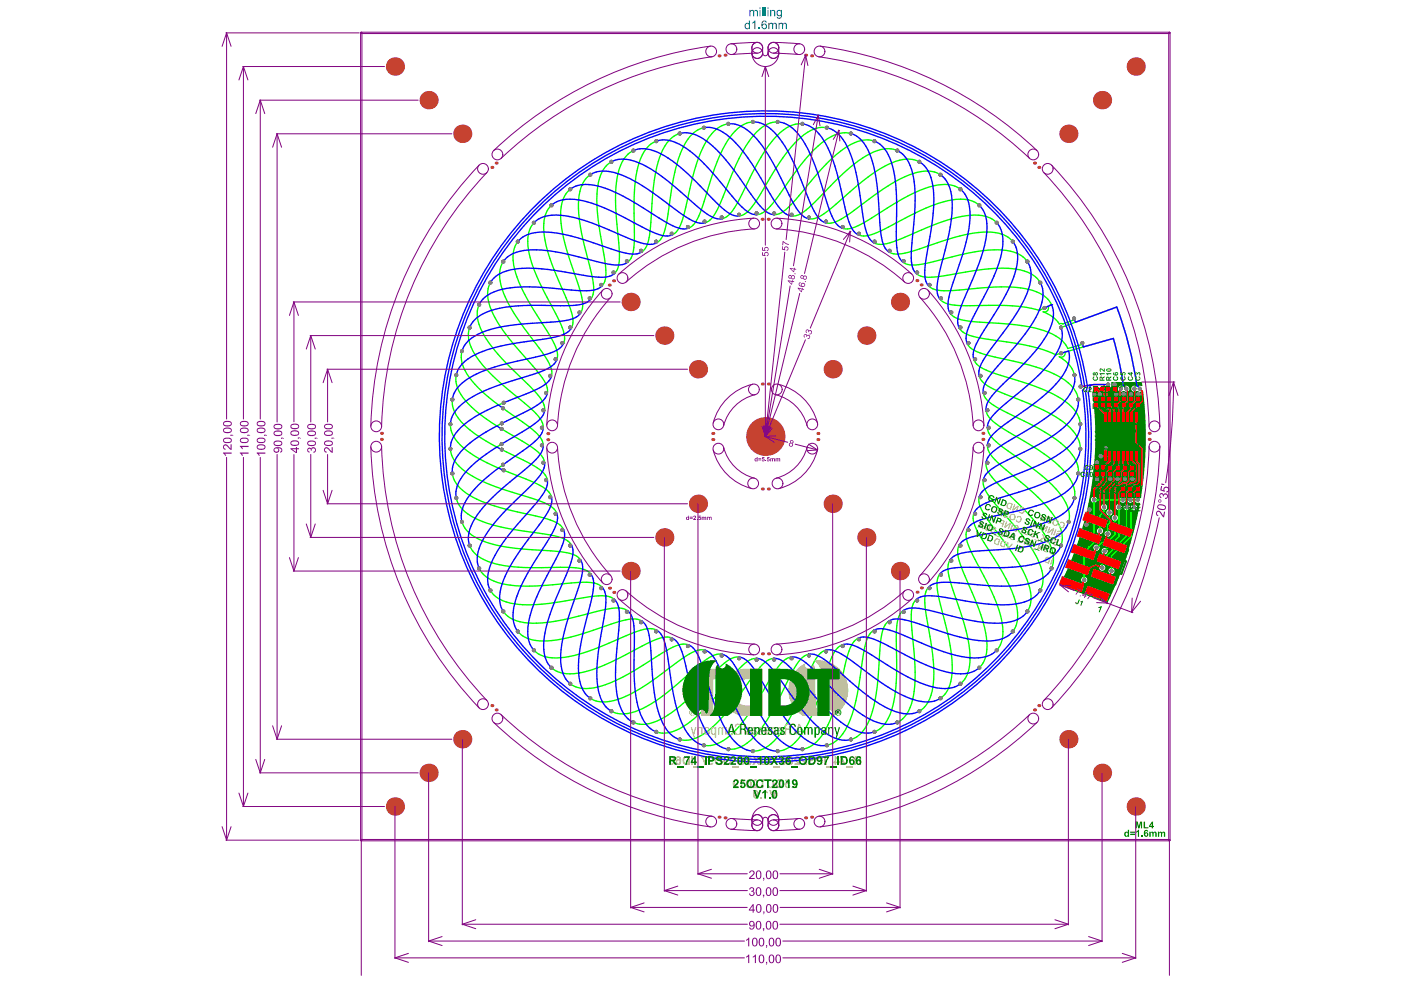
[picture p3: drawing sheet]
<svg xmlns="http://www.w3.org/2000/svg" width="297mm" height="210mm" viewBox="0 0 297 210" stroke-linecap="round" stroke-linejoin="round" font-family="sans-serif">
<g fill="#c64230">
<circle cx="80.9" cy="91.9" r=".32"/>
<circle cx="130.1" cy="125.6" r=".32"/>
<circle cx="129.2" cy="60.5" r=".32"/>
<circle cx="130.1" cy="59.5" r=".32"/>
<circle cx="152.5" cy="173.3" r=".32"/>
<circle cx="161.7" cy="138.6" r=".32"/>
<circle cx="161.6" cy="103.7" r=".32"/>
<circle cx="162.9" cy="138.6" r=".32"/>
<circle cx="162.9" cy="103.7" r=".32"/>
<circle cx="170.8" cy="173.4" r=".32"/>
<circle cx="172.1" cy="173.3" r=".32"/>
<circle cx="173.4" cy="91.9" r=".32"/>
<circle cx="195.3" cy="60.4" r=".32"/>
<circle cx="208.4" cy="91.9" r=".32"/>
<circle cx="80.9" cy="93.2" r=".32"/>
<circle cx="105.2" cy="150.5" r=".32"/>
<circle cx="105.2" cy="34.6" r=".32"/>
<circle cx="129.2" cy="124.7" r=".32"/>
<circle cx="152.5" cy="11.8" r=".32"/>
<circle cx="161.6" cy="81.4" r=".32"/>
<circle cx="161.6" cy="46.5" r=".32"/>
<circle cx="162.9" cy="81.4" r=".32"/>
<circle cx="162.9" cy="46.5" r=".32"/>
<circle cx="170.8" cy="11.7" r=".32"/>
<circle cx="173.4" cy="93.2" r=".32"/>
<circle cx="172.1" cy="11.8" r=".32"/>
<circle cx="195.4" cy="124.6" r=".32"/>
<circle cx="208.4" cy="93.2" r=".32"/>
<circle cx="219.3" cy="150.5" r=".32"/>
<circle cx="219.3" cy="34.6" r=".32"/>
<circle cx="104.3" cy="149.6" r=".32"/>
<circle cx="104.3" cy="35.5" r=".32"/>
<circle cx="116.1" cy="91.9" r=".32"/>
<circle cx="151.1" cy="91.9" r=".32"/>
<circle cx="153.7" cy="173.4" r=".32"/>
<circle cx="194.4" cy="125.6" r=".32"/>
<circle cx="194.4" cy="59.5" r=".32"/>
<circle cx="220.2" cy="149.6" r=".32"/>
<circle cx="220.2" cy="35.5" r=".32"/>
<circle cx="243.7" cy="91.9" r=".32"/>
<circle cx="90.9" cy="163.9" r="1.94"/>
<circle cx="90.9" cy="21.2" r="1.94"/>
<circle cx="116.1" cy="93.2" r=".32"/>
<circle cx="148" cy="106.8" r="1.94"/>
<circle cx="151.1" cy="93.2" r=".32"/>
<circle cx="148" cy="78.3" r="1.94"/>
<circle cx="153.7" cy="11.7" r=".32"/>
<circle cx="183.7" cy="113.9" r="1.94"/>
<circle cx="183.7" cy="71.2" r="1.94"/>
<circle cx="240.8" cy="171" r="1.94"/>
<circle cx="243.7" cy="93.2" r=".32"/>
<circle cx="240.8" cy="14.1" r="1.94"/>
<circle cx="98" cy="156.7" r="1.94"/>
<circle cx="98" cy="28.4" r="1.94"/>
<circle cx="133.7" cy="121.1" r="1.94"/>
<circle cx="133.7" cy="64" r="1.94"/>
<circle cx="190.8" cy="121.1" r="1.94"/>
<circle cx="190.8" cy="64" r="1.94"/>
<circle cx="226.5" cy="156.7" r="1.94"/>
<circle cx="226.5" cy="28.4" r="1.94"/>
<circle cx="83.7" cy="171" r="1.94"/>
<circle cx="83.7" cy="14.1" r="1.94"/>
<circle cx="140.8" cy="113.9" r="1.94"/>
<circle cx="140.8" cy="71.2" r="1.94"/>
<circle cx="176.5" cy="106.8" r="1.94"/>
<circle cx="162.3" cy="92.6" r="4.1"/>
<circle cx="176.5" cy="78.3" r="1.94"/>
<circle cx="233.7" cy="163.9" r="1.94"/>
<circle cx="233.7" cy="21.2" r="1.94"/>
</g>
<g fill="#c64230">
<path d="M233.4 100.1h.9v.9h-.9z" fill-rule="evenodd"/>
<path d="M234 87.3h.8v2.1h-.8z" fill-rule="evenodd"/>
<path d="M233.3 85.5h1v.9h-1z" fill-rule="evenodd"/>
<path d="M233.3 82.1h.9v.9h-.9z" fill-rule="evenodd"/>
<path d="M236.5 100h.9v.9h-.9z" fill-rule="evenodd"/>
<path d="M236.8 87.3h.8v2.1h-.8z" fill-rule="evenodd"/>
<path d="M235.9 87.3h.8v2.1h-.8z" fill-rule="evenodd"/>
<path d="M236.2 85.5h.9v.9h-.9z" fill-rule="evenodd"/>
<path d="M235.8 82.1h1v.9h-1z" fill-rule="evenodd"/>
<path d="M239.2 103.1h.9v1h-.9z" fill-rule="evenodd"/>
<path d="M238 100h1v.9h-1z" fill-rule="evenodd"/>
<path d="M239.6 100h.9v.9h-.9z" fill-rule="evenodd"/>
<path d="M239.6 87.3h.8v2.1h-.8z" fill-rule="evenodd"/>
<path d="M238.7 87.3h.7v2.1h-.7z" fill-rule="evenodd"/>
<path d="M239.3 85.5h1v.9h-1z" fill-rule="evenodd"/>
<path d="M240.9 85.5h.9v.9h-.9z" fill-rule="evenodd"/>
<path d="M233.4 98.6h.9v1h-.9z" fill-rule="evenodd"/>
<path d="M233.3 84.2h1v.9h-1z" fill-rule="evenodd"/>
<path d="M236.5 98.7h.9v.9h-.9z" fill-rule="evenodd"/>
<path d="M236.2 84.2h.9v.9h-.9z" fill-rule="evenodd"/>
<path d="M238 98.7h1v.9h-1z" fill-rule="evenodd"/>
<path d="M239.6 98.7h.9v.9h-.9z" fill-rule="evenodd"/>
<path d="M239.2 104.4h.9v1h-.9z" fill-rule="evenodd"/>
<path d="M239.3 84.2h1v.9h-1z" fill-rule="evenodd"/>
<path d="M240.9 84.2h.9v.9h-.9z" fill-rule="evenodd"/>
<path d="M234 95.7h.8v2.1h-.8z" fill-rule="evenodd"/>
<path d="M236.8 95.7h.8v2.1h-.8z" fill-rule="evenodd"/>
<path d="M235.9 95.7h.8v2.1h-.8z" fill-rule="evenodd"/>
<path d="M239.6 95.7h.8v2.1h-.8z" fill-rule="evenodd"/>
<path d="M238.7 95.7h.7v2.1h-.7z" fill-rule="evenodd"/>
<path d="M232.1 100.1h1v.9h-1z" fill-rule="evenodd"/>
<path d="M231.9 85.5h.9v.9h-.9z" fill-rule="evenodd"/>
<path d="M232 82.1h.9v.9h-.9z" fill-rule="evenodd"/>
<path d="M237.6 103.1h.9v1h-.9z" fill-rule="evenodd"/>
<path d="M240.8 103.1h.9v1h-.9z" fill-rule="evenodd"/>
<path d="M234.9 100h.9v.9h-.9z" fill-rule="evenodd"/>
<path d="M240.5 87.3h.8v2.1h-.8z" fill-rule="evenodd"/>
<path d="M237.7 87.3h.8v2.1h-.8z" fill-rule="evenodd"/>
<path d="M234.9 87.3h.8v2.1h-.8z" fill-rule="evenodd"/>
<path d="M234.8 85.5h.9v.9h-.9z" fill-rule="evenodd"/>
<path d="M237.8 85.5h.9v.9h-.9z" fill-rule="evenodd"/>
<path d="M234.5 82.1h1v.9h-1z" fill-rule="evenodd"/>
<path d="M225.2 122.1l4.9 1.8-.7 1.8-4.9-1.8z" fill-rule="evenodd"/>
<path d="M227.6 115.3l4.9 1.8-.6 1.8-4.9-1.8z" fill-rule="evenodd"/>
<path d="M232.1 98.6h1v1h-1z" fill-rule="evenodd"/>
<path d="M231.9 84.2h.9v.9h-.9z" fill-rule="evenodd"/>
<path d="M235.5 110.4l4.9 1.8-.7 1.8-4.9-1.7z" fill-rule="evenodd"/>
<path d="M234.9 98.7h.9v.9h-.9z" fill-rule="evenodd"/>
<path d="M237.6 104.4h.9v1h-.9z" fill-rule="evenodd"/>
<path d="M240.8 104.4h.9v1h-.9z" fill-rule="evenodd"/>
<path d="M234.8 84.2h.9v.9h-.9z" fill-rule="evenodd"/>
<path d="M237.8 84.2h.9v.9h-.9z" fill-rule="evenodd"/>
<path d="M226.5 118.5l4.9 1.8-.7 1.8-4.9-1.7z" fill-rule="evenodd"/>
<path d="M240.5 95.7h.8v2.1h-.8z" fill-rule="evenodd"/>
<path d="M237.7 95.7h.8v2.1h-.8z" fill-rule="evenodd"/>
<path d="M234.9 95.7h.8v2.1h-.8z" fill-rule="evenodd"/>
<path d="M230.5 124l4.9 1.8-.6 1.9-4.9-1.8z" fill-rule="evenodd"/>
<path d="M234.2 113.8l4.9 1.8-.6 1.8-4.9-1.7z" fill-rule="evenodd"/>
<path d="M228.9 111.9l4.9 1.8-.7 1.8-4.9-1.8z" fill-rule="evenodd"/>
<path d="M231.8 120.5l4.9 1.7-.6 1.9-4.9-1.8z" fill-rule="evenodd"/>
<path d="M233 117.2l4.9 1.8-.7 1.8-4.9-1.7z" fill-rule="evenodd"/>
<path d="M230.1 108.5l4.9 1.8-.7 1.8-4.8-1.8z" fill-rule="evenodd"/>
</g>
<path d="M231.6 83.1l.9-.9h2.9l.2-.3v-.9h6.5l.1 .8-1 .2a.9 .9 0 0 0-1.3 .4 .65 .65 0 0 0 .4 .6 .65 .65 0 0 0 .7-.1h.2a.64 .64 0 0 0 .9-.1l.3 .1a79.5 79.5 0 0 1-.5 22.5l-.2 .1a.65 .65 0 0 0-1.1 .3 .65 .65 0 0 0 .9 .7l.2 .2a79.6 79.6 0 0 1-6.9 21.2l-10-3.8v-.2a70.2 70.2 0 0 0 6.8-40.8zM237.2 82a.65 .65 0 0 0 0 .9 .65 .65 0 0 0 .9 0h.2a.65 .65 0 0 0 1 0 .65 .65 0 0 0 0-.9 .65 .65 0 0 0-1 0h-.2a.66 .66 0 0 0-.9 0zM239 106a.65 .65 0 0 0 1.3 0 .65 .65 0 0 0-1.3 0zM237.4 106a.65 .65 0 0 0 1.3 0 .65 .65 0 0 0-1.3 0zM231.3 106a.65 .65 0 0 0 1.3 0 .65 .65 0 0 0-1.3 0zM233.4 107.5a.65 .65 0 0 0 1.3 0 .65 .65 0 0 0-1.3 0zM239.8 107.5a.65 .65 0 0 0 1.3 0 .65 .65 0 0 0-1.3 0zM238.2 107.5a.65 .65 0 0 0 1.3 0 .65 .65 0 0 0-1.3 0zM236.6 107.5a.65 .65 0 0 0 1.3 0 .65 .65 0 0 0-1.3 0zM234.6 108.7a.65 .65 0 0 0 1.3 0 .65 .65 0 0 0-1.3 0zM235.7 109.8a.65 .65 0 0 0 1.3 0 .65 .65 0 0 0-1.3 0zM232.6 112.6a.65 .65 0 0 0 1.3 0 .65 .65 0 0 0-1.3 0zM234.2 113.2a.65 .65 0 0 0 1.3 0 .65 .65 0 0 0-1.3 0zM231.8 116.1a.65 .65 0 0 0 1.3 0 .65 .65 0 0 0-1.3 0zM233.5 116.9a.65 .65 0 0 0 1.3 0 .65 .65 0 0 0-1.3 0zM233 120.4a.65 .65 0 0 0 1.3 0 .65 .65 0 0 0-1.3 0zM235 121.1a.65 .65 0 0 0 1.3 0 .65 .65 0 0 0-1.3 0zM229.2 123a.65 .65 0 0 0 1.3 0 .65 .65 0 0 0-1.3 0z" fill="#008000"/>
<g fill="#808080">
<circle cx="156.7" cy="45.5" r=".43"/>
<circle cx="154.4" cy="26.3" r=".43"/>
<circle cx="142.4" cy="49.5" r=".43"/>
<circle cx="134.3" cy="31.9" r=".43"/>
<circle cx="130.1" cy="57.8" r=".43"/>
<circle cx="116.9" cy="43.5" r=".43"/>
<circle cx="120.9" cy="69.4" r=".43"/>
<circle cx="104" cy="59.9" r=".43"/>
<circle cx="115.8" cy="83.3" r=".43"/>
<circle cx="96.7" cy="79.5" r=".43"/>
<circle cx="115.2" cy="98.1" r=".43"/>
<circle cx="95.9" cy="100.4" r=".43"/>
<circle cx="119.2" cy="112.4" r=".43"/>
<circle cx="101.6" cy="120.5" r=".43"/>
<circle cx="127.5" cy="124.7" r=".43"/>
<circle cx="113.2" cy="137.9" r=".43"/>
<circle cx="139.1" cy="133.9" r=".43"/>
<circle cx="129.6" cy="150.8" r=".43"/>
<circle cx="153" cy="139" r=".43"/>
<circle cx="149.2" cy="158" r=".43"/>
<circle cx="167.8" cy="139.6" r=".43"/>
<circle cx="170.1" cy="158.8" r=".43"/>
<circle cx="182.1" cy="135.6" r=".43"/>
<circle cx="190.2" cy="153.2" r=".43"/>
<circle cx="194.4" cy="127.3" r=".43"/>
<circle cx="207.6" cy="141.6" r=".43"/>
<circle cx="203.6" cy="115.7" r=".43"/>
<circle cx="220.6" cy="125.2" r=".43"/>
<circle cx="208.8" cy="101.8" r=".43"/>
<circle cx="227.8" cy="105.6" r=".43"/>
<circle cx="209.3" cy="87" r=".43"/>
<circle cx="228.6" cy="84.7" r=".43"/>
<circle cx="205.3" cy="72.7" r=".43"/>
<circle cx="197.1" cy="60.4" r=".43"/>
<circle cx="211.3" cy="47.2" r=".43"/>
<circle cx="185.4" cy="51.2" r=".43"/>
<circle cx="194.9" cy="34.3" r=".43"/>
<circle cx="171.5" cy="46.1" r=".43"/>
<circle cx="175.3" cy="27.1" r=".43"/>
<circle cx="106.4" cy="89.8" r=".43"/>
<circle cx="106.4" cy="90.9" r=".43"/>
<circle cx="106.7" cy="86.6" r=".43"/>
<circle cx="106.8" cy="85.4" r=".43"/>
<circle cx="180.4" cy="28.3" r=".43"/>
<circle cx="175.1" cy="47" r=".43"/>
<circle cx="199.4" cy="37" r=".43"/>
<circle cx="188.6" cy="53.2" r=".43"/>
<circle cx="214.7" cy="51.2" r=".43"/>
<circle cx="199.5" cy="63.2" r=".43"/>
<circle cx="225" cy="69.4" r=".43"/>
<circle cx="206.7" cy="76.2" r=".43"/>
<circle cx="209.6" cy="90.7" r=".43"/>
<circle cx="226.6" cy="110.7" r=".43"/>
<circle cx="207.9" cy="105.4" r=".43"/>
<circle cx="217.8" cy="129.6" r=".43"/>
<circle cx="201.7" cy="118.9" r=".43"/>
<circle cx="203.6" cy="145" r=".43"/>
<circle cx="191.6" cy="129.7" r=".43"/>
<circle cx="185.4" cy="155.2" r=".43"/>
<circle cx="178.7" cy="137" r=".43"/>
<circle cx="164.9" cy="159.3" r=".43"/>
<circle cx="164.1" cy="139.9" r=".43"/>
<circle cx="144.1" cy="156.8" r=".43"/>
<circle cx="149.4" cy="138.1" r=".43"/>
<circle cx="125.1" cy="148.1" r=".43"/>
<circle cx="135.9" cy="131.9" r=".43"/>
<circle cx="109.8" cy="133.9" r=".43"/>
<circle cx="125" cy="121.9" r=".43"/>
<circle cx="99.6" cy="115.7" r=".43"/>
<circle cx="117.8" cy="108.9" r=".43"/>
<circle cx="95.5" cy="95.2" r=".43"/>
<circle cx="114.9" cy="94.4" r=".43"/>
<circle cx="98" cy="74.4" r=".43"/>
<circle cx="116.6" cy="79.7" r=".43"/>
<circle cx="106.7" cy="55.5" r=".43"/>
<circle cx="122.9" cy="66.2" r=".43"/>
<circle cx="120.9" cy="40.1" r=".43"/>
<circle cx="132.9" cy="55.4" r=".43"/>
<circle cx="139.1" cy="29.9" r=".43"/>
<circle cx="145.9" cy="48.1" r=".43"/>
<circle cx="159.6" cy="25.9" r=".43"/>
<circle cx="160.4" cy="45.2" r=".43"/>
<circle cx="144.1" cy="28.3" r=".43"/>
<circle cx="135.9" cy="53.2" r=".43"/>
<circle cx="125.1" cy="37" r=".43"/>
<circle cx="125" cy="63.2" r=".43"/>
<circle cx="109.8" cy="51.2" r=".43"/>
<circle cx="117.8" cy="76.2" r=".43"/>
<circle cx="99.6" cy="69.4" r=".43"/>
<circle cx="114.9" cy="90.7" r=".43"/>
<circle cx="95.5" cy="89.9" r=".43"/>
<circle cx="116.6" cy="105.4" r=".43"/>
<circle cx="98" cy="110.7" r=".43"/>
<circle cx="122.9" cy="118.9" r=".43"/>
<circle cx="106.7" cy="129.6" r=".43"/>
<circle cx="132.9" cy="129.7" r=".43"/>
<circle cx="120.9" cy="145" r=".43"/>
<circle cx="145.9" cy="137" r=".43"/>
<circle cx="139.1" cy="155.2" r=".43"/>
<circle cx="160.4" cy="139.9" r=".43"/>
<circle cx="159.6" cy="159.3" r=".43"/>
<circle cx="175.1" cy="138.1" r=".43"/>
<circle cx="180.4" cy="156.8" r=".43"/>
<circle cx="188.6" cy="131.9" r=".43"/>
<circle cx="199.4" cy="148.1" r=".43"/>
<circle cx="199.5" cy="121.9" r=".43"/>
<circle cx="214.7" cy="133.9" r=".43"/>
<circle cx="206.7" cy="108.9" r=".43"/>
<circle cx="225" cy="115.7" r=".43"/>
<circle cx="209.6" cy="94.4" r=".43"/>
<circle cx="229" cy="95.2" r=".43"/>
<circle cx="207.9" cy="79.7" r=".43"/>
<circle cx="201.7" cy="66.2" r=".43"/>
<circle cx="217.8" cy="55.5" r=".43"/>
<circle cx="191.6" cy="55.4" r=".43"/>
<circle cx="203.6" cy="40.1" r=".43"/>
<circle cx="178.7" cy="48.1" r=".43"/>
<circle cx="185.4" cy="29.9" r=".43"/>
<circle cx="164.1" cy="45.2" r=".43"/>
<circle cx="164.9" cy="25.9" r=".43"/>
<circle cx="149.4" cy="47" r=".43"/>
<circle cx="106.8" cy="99.7" r=".43"/>
<circle cx="106.7" cy="98.5" r=".43"/>
<circle cx="106.4" cy="94.2" r=".43"/>
<circle cx="106.4" cy="95.3" r=".43"/>
<circle cx="153" cy="46.1" r=".43"/>
<circle cx="170.1" cy="26.3" r=".43"/>
<circle cx="167.8" cy="45.5" r=".43"/>
<circle cx="190.2" cy="31.9" r=".43"/>
<circle cx="182.1" cy="49.5" r=".43"/>
<circle cx="207.6" cy="43.5" r=".43"/>
<circle cx="194.4" cy="57.8" r=".43"/>
<circle cx="220.6" cy="59.9" r=".43"/>
<circle cx="203.6" cy="69.4" r=".43"/>
<circle cx="227.8" cy="79.5" r=".43"/>
<circle cx="208.8" cy="83.3" r=".43"/>
<circle cx="228.6" cy="100.4" r=".43"/>
<circle cx="209.3" cy="98.1" r=".43"/>
<circle cx="223" cy="120.5" r=".43"/>
<circle cx="205.3" cy="112.4" r=".43"/>
<circle cx="211.3" cy="137.9" r=".43"/>
<circle cx="197.1" cy="124.7" r=".43"/>
<circle cx="194.9" cy="150.8" r=".43"/>
<circle cx="185.4" cy="133.9" r=".43"/>
<circle cx="175.3" cy="158" r=".43"/>
<circle cx="171.5" cy="139" r=".43"/>
<circle cx="154.4" cy="158.8" r=".43"/>
<circle cx="156.7" cy="139.6" r=".43"/>
<circle cx="134.3" cy="153.2" r=".43"/>
<circle cx="142.4" cy="135.6" r=".43"/>
<circle cx="116.9" cy="141.6" r=".43"/>
<circle cx="130.1" cy="127.3" r=".43"/>
<circle cx="104" cy="125.2" r=".43"/>
<circle cx="120.9" cy="115.7" r=".43"/>
<circle cx="96.7" cy="105.6" r=".43"/>
<circle cx="115.8" cy="101.8" r=".43"/>
<circle cx="95.9" cy="84.7" r=".43"/>
<circle cx="115.2" cy="87" r=".43"/>
<circle cx="101.6" cy="64.6" r=".43"/>
<circle cx="119.2" cy="72.7" r=".43"/>
<circle cx="113.2" cy="47.2" r=".43"/>
<circle cx="127.5" cy="60.4" r=".43"/>
<circle cx="129.6" cy="34.3" r=".43"/>
<circle cx="139.1" cy="51.2" r=".43"/>
<circle cx="149.2" cy="27.1" r=".43"/>
<circle cx="221.4" cy="65.3" r=".43"/>
<circle cx="229" cy="89.9" r=".43"/>
<circle cx="227.7" cy="67.5" r=".43"/>
<circle cx="229.5" cy="72.7" r=".43"/>
<circle cx="225" cy="74.9" r=".43"/>
<circle cx="229.1" cy="82" r=".43"/>
<circle cx="230.3" cy="111.2" r=".43"/>
<circle cx="231" cy="108.1" r=".43"/>
<circle cx="229.9" cy="123" r=".43"/>
<circle cx="232.5" cy="116.1" r=".43"/>
<circle cx="234.8" cy="113.2" r=".43"/>
<circle cx="234.2" cy="116.9" r=".43"/>
<circle cx="233.7" cy="120.4" r=".43"/>
<circle cx="231.9" cy="106" r=".43"/>
<circle cx="241.2" cy="106" r=".43"/>
<circle cx="239.7" cy="106" r=".43"/>
<circle cx="238.1" cy="106" r=".43"/>
<circle cx="238.9" cy="107.5" r=".43"/>
<circle cx="240.1" cy="101.5" r=".43"/>
<circle cx="238.5" cy="101.5" r=".43"/>
<circle cx="236.9" cy="101.5" r=".43"/>
<circle cx="235.4" cy="101.5" r=".43"/>
<circle cx="235.7" cy="121.1" r=".43"/>
<circle cx="236.4" cy="109.8" r=".43"/>
<circle cx="235.2" cy="108.7" r=".43"/>
<circle cx="234.1" cy="107.5" r=".43"/>
<circle cx="240.4" cy="107.5" r=".43"/>
<circle cx="237.2" cy="107.5" r=".43"/>
<circle cx="233.2" cy="112.6" r=".43"/>
<circle cx="233.4" cy="96.7" r=".43"/>
<circle cx="234.4" cy="95" r=".43"/>
<circle cx="232.6" cy="101.6" r=".43"/>
<circle cx="232.6" cy="98.1" r=".43"/>
<circle cx="241.7" cy="82.4" r=".43"/>
<circle cx="240.5" cy="82.4" r=".43"/>
<circle cx="238.8" cy="82.4" r=".43"/>
<circle cx="237.7" cy="82.4" r=".43"/>
<circle cx="241.4" cy="83.6" r=".43"/>
<circle cx="239.8" cy="83.6" r=".43"/>
<circle cx="238.2" cy="83.6" r=".43"/>
<circle cx="236.3" cy="81.5" r=".43"/>
<circle cx="234.9" cy="81.5" r=".43"/>
<circle cx="236.7" cy="83.6" r=".43"/>
<circle cx="232" cy="83.6" r=".43"/>
<circle cx="233.2" cy="83.6" r=".43"/>
</g>
<g fill="none" stroke="#0f0" stroke-width=".29">
<path d="M125.1 37a7.7 7.7 0 0 0-2.5 6.7 67.8 67.8 0 0 0 2.8 14.2 7.9 7.9 0 0 1 0 5.3l-.1 .2-.3-.2M129.6 34.3a7.7 7.7 0 0 0-3 6.4 67.7 67.7 0 0 0 1.6 14.4 7.9 7.9 0 0 1-.4 5.3l-.1 .2-.2-.2M134.3 31.9a7.7 7.7 0 0 0-3.5 6.2 67.7 67.7 0 0 0 .5 14.5 7.9 7.9 0 0 1-.8 5.2l-.2 .2-.2-.2M139.1 29.9a7.7 7.7 0 0 0-3.9 5.9 67.7 67.7 0 0 0-.7 14.5 7.9 7.9 0 0 1-1.2 5.1l-.2 .2-.2-.2M144.1 28.3a7.7 7.7 0 0 0-4.4 5.5 67.7 67.7 0 0 0-1.8 14.4 7.9 7.9 0 0 1-1.6 5l-.2 .2-.2-.2M149.2 27.1a7.7 7.7 0 0 0-4.8 5.1 67.7 67.7 0 0 0-2.9 14.3 7.9 7.9 0 0 1-2 4.8l-.3 .2-.1-.3M154.4 26.3a7.7 7.7 0 0 0-5.2 4.7 67.8 67.8 0 0 0-4.1 14 7.9 7.9 0 0 1-2.3 4.7l-.3 .1-.1-.3M159.6 25.9a7.7 7.7 0 0 0-5.6 4.3 67.8 67.8 0 0 0-5.1 13.6 7.9 7.9 0 0 1-2.7 4.5l-.2 .1-.1-.3M164.9 25.9a7.7 7.7 0 0 0-5.9 3.8 67.8 67.8 0 0 0-6.2 13.2 7.9 7.9 0 0 1-3.1 4.3h-.2l-.1-.2M170.1 26.3a7.7 7.7 0 0 0-6.2 3.4 67.8 67.8 0 0 0-7.2 12.6 7.9 7.9 0 0 1-3.3 4l-.3 .1-.1-.3M175.3 27.1a7.7 7.7 0 0 0-6.5 2.9 67.8 67.8 0 0 0-8.1 12 7.9 7.9 0 0 1-3.7 3.8h-.3v-.3M180.4 28.3a7.7 7.7 0 0 0-6.7 2.4 67.8 67.8 0 0 0-9 11.3 7.9 7.9 0 0 1-4 3.5h-.3v-.3"/>
<path d="M185.4 29.9a7.7 7.7 0 0 0-6.8 1.9 67.8 67.8 0 0 0-10 10.6 7.9 7.9 0 0 1-4.2 3.1h-.3v-.3M190.2 31.9a7.7 7.7 0 0 0-6.9 1.4 67.8 67.8 0 0 0-10.7 9.7 7.9 7.9 0 0 1-4.5 2.8h-.3v-.3M194.9 34.3a7.7 7.7 0 0 0-7 .8 67.8 67.8 0 0 0-11.5 8.9 7.9 7.9 0 0 1-4.7 2.4h-.2v-.3M199.4 37a7.7 7.7 0 0 0-7.1 .3 67.8 67.8 0 0 0-12.1 8 7.9 7.9 0 0 1-4.9 2l-.2-.1v-.2M104 59.9a7.7 7.7 0 0 0 .7 7.1 67.8 67.8 0 0 0 9 11.4 7.9 7.9 0 0 1 2.4 4.7v.3l-.3-.1M106.7 55.5a7.7 7.7 0 0 0 .2 7 67.8 67.8 0 0 0 8 12.2 7.9 7.9 0 0 1 2.1 4.8l-.1 .3-.3-.1M109.8 51.2a7.7 7.7 0 0 0-.3 7.1 67.7 67.7 0 0 0 7 12.7 7.9 7.9 0 0 1 1.6 5v.3l-.3-.1M113.2 47.2a7.7 7.7 0 0 0-.9 7.1 67.8 67.8 0 0 0 6 13.2 7.9 7.9 0 0 1 1.3 5.1l-.1 .2-.3-.1M116.9 43.5a7.7 7.7 0 0 0-1.4 7 67.8 67.8 0 0 0 4.9 13.6 7.9 7.9 0 0 1 .9 5.2l-.1 .3-.3-.2M120.9 40.1a7.7 7.7 0 0 0-2 6.8 67.7 67.7 0 0 0 3.9 14 7.9 7.9 0 0 1 .4 5.3l-.1 .2-.2-.2M191.6 55.4l-.2 .2a6.6 6.6 0 0 0 5.2 .2l5.7-1.5a28.1 28.1 0 0 1 12-1l.3 .1a5.5 5.5 0 0 1 3.2 2.1M194.4 57.8l-.1 .2a6.6 6.6 0 0 0 5.1 .6l5.8-1a28.1 28.1 0 0 1 12-.1l.4 .1a5.5 5.5 0 0 1 3 2.3"/>
<path d="M203.6 40.1a7.7 7.7 0 0 0-7-.3 67.9 67.9 0 0 0-12.8 7 7.9 7.9 0 0 1-5 1.7l-.2-.1 .1-.3M207.6 43.5a7.7 7.7 0 0 0-7-.9 67.9 67.9 0 0 0-13.2 6 7.9 7.9 0 0 1-5.1 1.3l-.3-.1 .1-.3M211.3 47.2a7.7 7.7 0 0 0-6.9-1.4 67.9 67.9 0 0 0-13.7 4.9 7.9 7.9 0 0 1-5.2 .9l-.2-.1 .1-.3M214.7 51.2a7.7 7.7 0 0 0-6.8-1.9 67.9 67.9 0 0 0-14 3.8 7.9 7.9 0 0 1-5.2 .5l-.3-.2 .2-.2M96.7 79.5a7.7 7.7 0 0 0 2.9 6.5l2.5 2.1 3.2 2.2 1.1-.5M98 74.4a7.7 7.7 0 0 0 2.4 6.7l2.2 2.3 3.1 2.5 1.1-.5M99.6 69.4a7.7 7.7 0 0 0 1.8 6.9 67.8 67.8 0 0 0 10.7 9.9 7.9 7.9 0 0 1 3.1 4.2v.3h-.3M101.6 64.6a7.7 7.7 0 0 0 1.3 7 67.8 67.8 0 0 0 9.8 10.7 7.9 7.9 0 0 1 2.8 4.4v.3h-.3M197.1 60.4l-.2 .2a6.6 6.6 0 0 0 5 1l5.9-.5a28.1 28.1 0 0 1 12 .8l.3 .1a5.5 5.5 0 0 1 2.9 2.6l-.8 .3a.86 .86 0 0 1-.1 1 .86 .86 0 0 1-.9 .2l2.1 1.2 1.3 1.4h.8l2.4-.9-.1-.3M199.5 63.2l-.2 .2a6.6 6.6 0 0 0 4.9 1.4l5.9-.1a33.9 33.9 0 0 1 10.2 1.1M201.4 66.4a6.6 6.6 0 0 0 4.9 1.8l5.9 .4a28.1 28.1 0 0 1 11.7 2.7l1.5 1.1 1 1.5 3.2-.9-.1-.3M201.7 66.2l-.3 .2"/>
<path d="M203.6 69.4l-.2 .2a6.6 6.6 0 0 0 4.6 2.1l5.9 .9a33.9 33.9 0 0 1 9.9 2.6M205.3 72.7l-.2 .1a6.6 6.6 0 0 0 4.4 2.6l5.8 1.3a28.1 28.1 0 0 1 11.2 4.4l.2 .3a5.5 5.5 0 0 1 1.9 3.3M206.7 76.2l-.2 .1a6.6 6.6 0 0 0 4.2 2.8l5.7 1.8a28.1 28.1 0 0 1 10.8 5.3l.2 .3a5.5 5.5 0 0 1 1.6 3.4M207.9 79.7l-.3 .1 .2 .5 1 1.1M220.3 65.8h.1M221.4 65.3l-1.1 .5M223.8 75.2h.1M225 69.4l11.8-4.3a79.3 79.3 0 0 1 4.2 16.6l-.5 .5v.2M225 74.9l-1.2 .3M227.8 79.5a6.1 6.1 0 0 0-3.2-3.9l.2 .1a.86 .86 0 0 0 1-1.1l10.3-2.8 1.2 4.9 .9 5-.5 .5v.2M95.5 95.2a7.7 7.7 0 0 0 4.3 5.6 67.9 67.9 0 0 0 13.6 5.1 7.9 7.9 0 0 1 4.5 2.7l.2 .2-.3 .1M95.5 89.9a7.7 7.7 0 0 0 3.9 5.9l2.7 1.7 3.6 1.7 1-.7"/>
<path d="M95.9 84.7a7.7 7.7 0 0 0 3.4 6.2l2.6 1.9 3.4 2 1.1-.6M106.4 90.9l3.3 2a17.6 17.6 0 0 1 5.4 4.1l.4 1.1h-.3M106.4 95.3l3.5 1.8a17.6 17.6 0 0 1 5.7 3.6l.5 1-.3 .1M106.7 86.6l3.2 2.2a17.5 17.5 0 0 1 5 4.5l.3 1.1h-.3M106.8 99.7l3.6 1.4a17.6 17.6 0 0 1 6 3.2l.5 1-.3 .1M208.8 83.3l-.3 .1a6.6 6.6 0 0 0 3.7 3.5l5.3 2.6a28.1 28.1 0 0 1 9.9 6.9l.2 .3a5.5 5.5 0 0 1 1 3.7M208.8 81.4a57.4 57.4 0 0 0 9.6 4.3 22.8 22.8 0 0 1 9.5 6.2 5.2 5.2 0 0 1 1.1 3.3M209.3 98.1h-.2a6.6 6.6 0 0 0 2.5 4.5l4.2 4.1a28.1 28.1 0 0 1 7.2 9.6l.1 .4a5.5 5.5 0 0 1-.1 3.8M209.3 87h-.2a6.6 6.6 0 0 0 3.4 3.8l5.1 3a28.1 28.1 0 0 1 9.2 7.7l.2 .3a5.5 5.5 0 0 1 .8 3.8M209.6 94.4h-.3a6.6 6.6 0 0 0 2.9 4.3l4.5 3.7a28.1 28.1 0 0 1 7.9 9.1l.2 .4a5.5 5.5 0 0 1 .2 3.8M209.6 90.7h-.3a6.6 6.6 0 0 0 3.2 4l4.8 3.4a28.1 28.1 0 0 1 8.6 8.5l.2 .3a5.5 5.5 0 0 1 .5 3.8M95.9 100.4a7.7 7.7 0 0 0 4.8 5.2 67.9 67.9 0 0 0 13.9 4.1 7.9 7.9 0 0 1 4.7 2.3l.2 .3-.3 .1"/>
<path d="M96.7 105.6a7.7 7.7 0 0 0 5.2 4.8 67.9 67.9 0 0 0 14.2 2.9 7.9 7.9 0 0 1 4.9 2l.2 .2-.3 .2M98 110.7a7.7 7.7 0 0 0 5.5 4.4 67.9 67.9 0 0 0 14.4 1.8 7.9 7.9 0 0 1 5 1.6l.2 .2-.2 .2M99.6 115.7a7.7 7.7 0 0 0 5.8 3.9 67.9 67.9 0 0 0 14.6 .7 7.9 7.9 0 0 1 5.1 1.2l.2 .2-.3 .2M201.7 118.9l-.3-.2a6.6 6.6 0 0 0 .2 5.1l1.9 5.6a28 28 0 0 1 2 11.9v.3a5.5 5.5 0 0 1-1.9 3.4M203.6 115.7l-.2-.1a6.6 6.6 0 0 0 .6 5l2.3 5.5a28.1 28.1 0 0 1 2.9 11.6v.4a5.5 5.5 0 0 1-1.6 3.5M205.3 112.4l-.2-.1a6.6 6.6 0 0 0 1 5l2.7 5.2a28.1 28.1 0 0 1 3.8 11.4v.4a5.5 5.5 0 0 1-1.3 3.6M206.7 108.9l-.2-.1a6.6 6.6 0 0 0 1.4 5l3.1 5a28.1 28.1 0 0 1 4.7 11l.1 .4a5.5 5.5 0 0 1-1.1 3.7M207.9 105.4l-.3-.1a6.6 6.6 0 0 0 1.8 4.8l3.5 4.8a28.1 28.1 0 0 1 5.6 10.6v.4a5.5 5.5 0 0 1-.7 3.7M208.8 101.8l-.3-.1a6.6 6.6 0 0 0 2.1 4.7l3.9 4.4a28.1 28.1 0 0 1 6.4 10.2l.1 .4a5.5 5.5 0 0 1-.4 3.8M234.1 107.5v1l-.9 .8v3.3M235.2 108.7v2.2l-.4 .4v1.9M236.4 109.8v3.6l-1.6 1.6h-1.2l-1.1 1.1"/>
<path d="M237.2 107.5v6.3l-3 3.1M238.9 107.5v6.1l-5.2 5.2v1.6M240.4 107.5l-.6 .7v5.6l-4.1 4.1v3.2M101.6 120.5a7.7 7.7 0 0 0 6.1 3.5 67.9 67.9 0 0 0 14.6-.5h.7M104 125.2a7.7 7.7 0 0 0 6.4 3 67.9 67.9 0 0 0 14.4-1.6 7.9 7.9 0 0 1 5.3 .3l.2 .2-.2 .2M106.7 129.6a7.7 7.7 0 0 0 6.6 2.5 67.9 67.9 0 0 0 14.3-2.7 7.9 7.9 0 0 1 5.3 0l.2 .1-.2 .2M123 123.5h1.8a4.1 4.1 0 0 1 2.9 1l-.2 .2M127.7 133l-2.3 .8a28.1 28.1 0 0 1-11.9 2l-.4-.1a5.5 5.5 0 0 1-3.3-1.8M135.9 131.9l.2-.2a6.6 6.6 0 0 0-5.1 .2l-3.3 1.1M139.1 133.9l.1-.3a6.6 6.6 0 0 0-5.1 .6l-5.4 2.3a28.1 28.1 0 0 1-11.7 3l-.3-.1a5.5 5.5 0 0 1-3.5-1.5M142.4 135.6l.1-.3a6.6 6.6 0 0 0-5 1l-5.2 2.7a28.1 28.1 0 0 1-11.4 3.9h-.4a5.5 5.5 0 0 1-3.6-1.3M145.9 137l.1-.3a6.6 6.6 0 0 0-5 1.4l-5 3.1a28.1 28.1 0 0 1-11.1 4.8h-.3a5.5 5.5 0 0 1-3.7-1"/>
<path d="M149.4 138.1l.1-.2a6.6 6.6 0 0 0-4.8 1.7l-4.8 3.5a28.1 28.1 0 0 1-10.6 5.6l-.4 .1a5.5 5.5 0 0 1-3.8-.7M153 139l.1-.3a6.6 6.6 0 0 0-4.7 2.2l-1.1 .9M156.7 139.6v-.3a6.6 6.6 0 0 0-4.5 2.5l-4.1 4.2a28.1 28.1 0 0 1-9.6 7.2l-.4 .1a5.5 5.5 0 0 1-3.8-.1M160.4 139.9v-.3a6.6 6.6 0 0 0-4.3 2.8l-3.7 4.6a28.1 28.1 0 0 1-9.1 7.9l-.4 .1a5.5 5.5 0 0 1-3.8 .2M164.1 139.9v-.3a6.6 6.6 0 0 0-4 3.2l-3.4 4.8a28.1 28.1 0 0 1-8.5 8.6l-.3 .1a5.5 5.5 0 0 1-3.8 .5M167.8 139.6v-.3a6.6 6.6 0 0 0-3.8 3.5l-3 5a28.1 28.1 0 0 1-7.7 9.3l-.3 .2a5.5 5.5 0 0 1-3.8 .7M171.5 139v-.3a6.6 6.6 0 0 0-3.5 3.8l-2.7 5.3a28.1 28.1 0 0 1-6.9 9.8l-.3 .2a5.5 5.5 0 0 1-3.7 1M175.1 138.1v-.2a6.6 6.6 0 0 0-3.2 4l-2.2 5.5a28.1 28.1 0 0 1-6.2 10.3l-.3 .2a5.5 5.5 0 0 1-3.6 1.4M178.7 137l-.1-.3a6.6 6.6 0 0 0-2.9 4.3l-1.7 5.6a28.1 28.1 0 0 1-5.4 10.8l-.3 .2a5.5 5.5 0 0 1-3.4 1.7M182.1 135.6l-.1-.3a6.6 6.6 0 0 0-2.5 4.5l-1.3 5.7a28.1 28.1 0 0 1-4.5 11.2l-.3 .3a5.5 5.5 0 0 1-3.3 1.8M185.4 133.9l-.1-.3a6.6 6.6 0 0 0-2.2 4.7l-.8 5.8a28.1 28.1 0 0 1-3.6 11.5l-.2 .3a5.5 5.5 0 0 1-3.2 2.1M188.6 131.9l-.2-.2a6.6 6.6 0 0 0-1.7 4.8l-.4 5.9a28.1 28.1 0 0 1-2.7 11.7l-.2 .3a5.5 5.5 0 0 1-3 2.4"/>
<path d="M191.6 129.7l-.2-.2a6.6 6.6 0 0 0-1.4 5l.1 5.9a28.1 28.1 0 0 1-1.7 11.8M194.4 127.3l-.1-.2a6.6 6.6 0 0 0-1.1 5l.6 5.9a28.1 28.1 0 0 1-.8 12l-.2 .4a5.5 5.5 0 0 1-2.6 2.8M197.1 124.7l-.2-.2a6.6 6.6 0 0 0-.6 5.1l.9 5.8a28.1 28.1 0 0 1 .2 12l-.1 .4a5.5 5.5 0 0 1-2.4 3M199.5 121.9l-.2-.2a6.6 6.6 0 0 0-.2 5.1l1.4 5.7a28 28 0 0 1 1.1 12l-.1 .4a5.5 5.5 0 0 1-2.1 3.2M147.3 141.8l-3.3 2.9a28.1 28.1 0 0 1-10.2 6.4l-.4 .1a5.5 5.5 0 0 1-3.8-.4M188.4 152.2l-.2 .4a5.5 5.5 0 0 1-2.8 2.6"/>
</g>
<path d="M241.2 106h-9.3v9l-2 2.1v5.9" fill="none" stroke="#0f0" stroke-width=".43"/>
<g fill="#808080">
<circle cx="156.7" cy="45.5" r=".43"/>
<circle cx="154.4" cy="26.3" r=".43"/>
<circle cx="142.4" cy="49.5" r=".43"/>
<circle cx="134.3" cy="31.9" r=".43"/>
<circle cx="130.1" cy="57.8" r=".43"/>
<circle cx="116.9" cy="43.5" r=".43"/>
<circle cx="120.9" cy="69.4" r=".43"/>
<circle cx="104" cy="59.9" r=".43"/>
<circle cx="115.8" cy="83.3" r=".43"/>
<circle cx="96.7" cy="79.5" r=".43"/>
<circle cx="115.2" cy="98.1" r=".43"/>
<circle cx="95.9" cy="100.4" r=".43"/>
<circle cx="119.2" cy="112.4" r=".43"/>
<circle cx="101.6" cy="120.5" r=".43"/>
<circle cx="127.5" cy="124.7" r=".43"/>
<circle cx="113.2" cy="137.9" r=".43"/>
<circle cx="139.1" cy="133.9" r=".43"/>
<circle cx="129.6" cy="150.8" r=".43"/>
<circle cx="153" cy="139" r=".43"/>
<circle cx="149.2" cy="158" r=".43"/>
<circle cx="167.8" cy="139.6" r=".43"/>
<circle cx="170.1" cy="158.8" r=".43"/>
<circle cx="182.1" cy="135.6" r=".43"/>
<circle cx="190.2" cy="153.2" r=".43"/>
<circle cx="194.4" cy="127.3" r=".43"/>
<circle cx="207.6" cy="141.6" r=".43"/>
<circle cx="203.6" cy="115.7" r=".43"/>
<circle cx="220.6" cy="125.2" r=".43"/>
<circle cx="208.8" cy="101.8" r=".43"/>
<circle cx="227.8" cy="105.6" r=".43"/>
<circle cx="209.3" cy="87" r=".43"/>
<circle cx="228.6" cy="84.7" r=".43"/>
<circle cx="205.3" cy="72.7" r=".43"/>
<circle cx="197.1" cy="60.4" r=".43"/>
<circle cx="211.3" cy="47.2" r=".43"/>
<circle cx="185.4" cy="51.2" r=".43"/>
<circle cx="194.9" cy="34.3" r=".43"/>
<circle cx="171.5" cy="46.1" r=".43"/>
<circle cx="175.3" cy="27.1" r=".43"/>
<circle cx="106.4" cy="89.8" r=".43"/>
<circle cx="106.4" cy="90.9" r=".43"/>
<circle cx="106.7" cy="86.6" r=".43"/>
<circle cx="106.8" cy="85.4" r=".43"/>
<circle cx="180.4" cy="28.3" r=".43"/>
<circle cx="175.1" cy="47" r=".43"/>
<circle cx="199.4" cy="37" r=".43"/>
<circle cx="188.6" cy="53.2" r=".43"/>
<circle cx="214.7" cy="51.2" r=".43"/>
<circle cx="199.5" cy="63.2" r=".43"/>
<circle cx="225" cy="69.4" r=".43"/>
<circle cx="206.7" cy="76.2" r=".43"/>
<circle cx="209.6" cy="90.7" r=".43"/>
<circle cx="226.6" cy="110.7" r=".43"/>
<circle cx="207.9" cy="105.4" r=".43"/>
<circle cx="217.8" cy="129.6" r=".43"/>
<circle cx="201.7" cy="118.9" r=".43"/>
<circle cx="203.6" cy="145" r=".43"/>
<circle cx="191.6" cy="129.7" r=".43"/>
<circle cx="185.4" cy="155.2" r=".43"/>
<circle cx="178.7" cy="137" r=".43"/>
<circle cx="164.9" cy="159.3" r=".43"/>
<circle cx="164.1" cy="139.9" r=".43"/>
<circle cx="144.1" cy="156.8" r=".43"/>
<circle cx="149.4" cy="138.1" r=".43"/>
<circle cx="125.1" cy="148.1" r=".43"/>
<circle cx="135.9" cy="131.9" r=".43"/>
<circle cx="109.8" cy="133.9" r=".43"/>
<circle cx="125" cy="121.9" r=".43"/>
<circle cx="99.6" cy="115.7" r=".43"/>
<circle cx="117.8" cy="108.9" r=".43"/>
<circle cx="95.5" cy="95.2" r=".43"/>
<circle cx="114.9" cy="94.4" r=".43"/>
<circle cx="98" cy="74.4" r=".43"/>
<circle cx="116.6" cy="79.7" r=".43"/>
<circle cx="106.7" cy="55.5" r=".43"/>
<circle cx="122.9" cy="66.2" r=".43"/>
<circle cx="120.9" cy="40.1" r=".43"/>
<circle cx="132.9" cy="55.4" r=".43"/>
<circle cx="139.1" cy="29.9" r=".43"/>
<circle cx="145.9" cy="48.1" r=".43"/>
<circle cx="159.6" cy="25.9" r=".43"/>
<circle cx="160.4" cy="45.2" r=".43"/>
<circle cx="144.1" cy="28.3" r=".43"/>
<circle cx="135.9" cy="53.2" r=".43"/>
<circle cx="125.1" cy="37" r=".43"/>
<circle cx="125" cy="63.2" r=".43"/>
<circle cx="109.8" cy="51.2" r=".43"/>
<circle cx="117.8" cy="76.2" r=".43"/>
<circle cx="99.6" cy="69.4" r=".43"/>
<circle cx="114.9" cy="90.7" r=".43"/>
<circle cx="95.5" cy="89.9" r=".43"/>
<circle cx="116.6" cy="105.4" r=".43"/>
<circle cx="98" cy="110.7" r=".43"/>
<circle cx="122.9" cy="118.9" r=".43"/>
<circle cx="106.7" cy="129.6" r=".43"/>
<circle cx="132.9" cy="129.7" r=".43"/>
<circle cx="120.9" cy="145" r=".43"/>
<circle cx="145.9" cy="137" r=".43"/>
<circle cx="139.1" cy="155.2" r=".43"/>
<circle cx="160.4" cy="139.9" r=".43"/>
<circle cx="159.6" cy="159.3" r=".43"/>
<circle cx="175.1" cy="138.1" r=".43"/>
<circle cx="180.4" cy="156.8" r=".43"/>
<circle cx="188.6" cy="131.9" r=".43"/>
<circle cx="199.4" cy="148.1" r=".43"/>
<circle cx="199.5" cy="121.9" r=".43"/>
<circle cx="214.7" cy="133.9" r=".43"/>
<circle cx="206.7" cy="108.9" r=".43"/>
<circle cx="225" cy="115.7" r=".43"/>
<circle cx="209.6" cy="94.4" r=".43"/>
<circle cx="229" cy="95.2" r=".43"/>
<circle cx="207.9" cy="79.7" r=".43"/>
<circle cx="201.7" cy="66.2" r=".43"/>
<circle cx="217.8" cy="55.5" r=".43"/>
<circle cx="191.6" cy="55.4" r=".43"/>
<circle cx="203.6" cy="40.1" r=".43"/>
<circle cx="178.7" cy="48.1" r=".43"/>
<circle cx="185.4" cy="29.9" r=".43"/>
<circle cx="164.1" cy="45.2" r=".43"/>
<circle cx="164.9" cy="25.9" r=".43"/>
<circle cx="149.4" cy="47" r=".43"/>
<circle cx="106.8" cy="99.7" r=".43"/>
<circle cx="106.7" cy="98.5" r=".43"/>
<circle cx="106.4" cy="94.2" r=".43"/>
<circle cx="106.4" cy="95.3" r=".43"/>
<circle cx="153" cy="46.1" r=".43"/>
<circle cx="170.1" cy="26.3" r=".43"/>
<circle cx="167.8" cy="45.5" r=".43"/>
<circle cx="190.2" cy="31.9" r=".43"/>
<circle cx="182.1" cy="49.5" r=".43"/>
<circle cx="207.6" cy="43.5" r=".43"/>
<circle cx="194.4" cy="57.8" r=".43"/>
<circle cx="220.6" cy="59.9" r=".43"/>
<circle cx="203.6" cy="69.4" r=".43"/>
<circle cx="227.8" cy="79.5" r=".43"/>
<circle cx="208.8" cy="83.3" r=".43"/>
<circle cx="228.6" cy="100.4" r=".43"/>
<circle cx="209.3" cy="98.1" r=".43"/>
<circle cx="223" cy="120.5" r=".43"/>
<circle cx="205.3" cy="112.4" r=".43"/>
<circle cx="211.3" cy="137.9" r=".43"/>
<circle cx="197.1" cy="124.7" r=".43"/>
<circle cx="194.9" cy="150.8" r=".43"/>
<circle cx="185.4" cy="133.9" r=".43"/>
<circle cx="175.3" cy="158" r=".43"/>
<circle cx="171.5" cy="139" r=".43"/>
<circle cx="154.4" cy="158.8" r=".43"/>
<circle cx="156.7" cy="139.6" r=".43"/>
<circle cx="134.3" cy="153.2" r=".43"/>
<circle cx="142.4" cy="135.6" r=".43"/>
<circle cx="116.9" cy="141.6" r=".43"/>
<circle cx="130.1" cy="127.3" r=".43"/>
<circle cx="104" cy="125.2" r=".43"/>
<circle cx="120.9" cy="115.7" r=".43"/>
<circle cx="96.7" cy="105.6" r=".43"/>
<circle cx="115.8" cy="101.8" r=".43"/>
<circle cx="95.9" cy="84.7" r=".43"/>
<circle cx="115.2" cy="87" r=".43"/>
<circle cx="101.6" cy="64.6" r=".43"/>
<circle cx="119.2" cy="72.7" r=".43"/>
<circle cx="113.2" cy="47.2" r=".43"/>
<circle cx="127.5" cy="60.4" r=".43"/>
<circle cx="129.6" cy="34.3" r=".43"/>
<circle cx="139.1" cy="51.2" r=".43"/>
<circle cx="149.2" cy="27.1" r=".43"/>
<circle cx="221.4" cy="65.3" r=".43"/>
<circle cx="229" cy="89.9" r=".43"/>
<circle cx="227.7" cy="67.5" r=".43"/>
<circle cx="229.5" cy="72.7" r=".43"/>
<circle cx="225" cy="74.9" r=".43"/>
<circle cx="229.1" cy="82" r=".43"/>
<circle cx="230.3" cy="111.2" r=".43"/>
<circle cx="231" cy="108.1" r=".43"/>
<circle cx="229.9" cy="123" r=".43"/>
<circle cx="232.5" cy="116.1" r=".43"/>
<circle cx="234.8" cy="113.2" r=".43"/>
<circle cx="234.2" cy="116.9" r=".43"/>
<circle cx="233.7" cy="120.4" r=".43"/>
<circle cx="231.9" cy="106" r=".43"/>
<circle cx="241.2" cy="106" r=".43"/>
<circle cx="239.7" cy="106" r=".43"/>
<circle cx="238.1" cy="106" r=".43"/>
<circle cx="238.9" cy="107.5" r=".43"/>
<circle cx="240.1" cy="101.5" r=".43"/>
<circle cx="238.5" cy="101.5" r=".43"/>
<circle cx="236.9" cy="101.5" r=".43"/>
<circle cx="235.4" cy="101.5" r=".43"/>
<circle cx="235.7" cy="121.1" r=".43"/>
<circle cx="236.4" cy="109.8" r=".43"/>
<circle cx="235.2" cy="108.7" r=".43"/>
<circle cx="234.1" cy="107.5" r=".43"/>
<circle cx="240.4" cy="107.5" r=".43"/>
<circle cx="237.2" cy="107.5" r=".43"/>
<circle cx="233.2" cy="112.6" r=".43"/>
<circle cx="233.4" cy="96.7" r=".43"/>
<circle cx="234.4" cy="95" r=".43"/>
<circle cx="232.6" cy="101.6" r=".43"/>
<circle cx="232.6" cy="98.1" r=".43"/>
<circle cx="241.7" cy="82.4" r=".43"/>
<circle cx="240.5" cy="82.4" r=".43"/>
<circle cx="238.8" cy="82.4" r=".43"/>
<circle cx="237.7" cy="82.4" r=".43"/>
<circle cx="241.4" cy="83.6" r=".43"/>
<circle cx="239.8" cy="83.6" r=".43"/>
<circle cx="238.2" cy="83.6" r=".43"/>
<circle cx="236.3" cy="81.5" r=".43"/>
<circle cx="234.9" cy="81.5" r=".43"/>
<circle cx="236.7" cy="83.6" r=".43"/>
<circle cx="232" cy="83.6" r=".43"/>
<circle cx="233.2" cy="83.6" r=".43"/>
</g>
<g fill="none" stroke="#800080" stroke-width=".21">
<path d="M76.5 6.9l.2 .1v171.1l-.1 .2-.1-.2zM76.5 6.9l171.4-.1 .2 .2-.2 .1h-171.3zM150.6 9.8a83.7 83.7 0 0 0-45.9 22.1M150.9 12a81.4 81.4 0 0 0-44.7 21.6M159.4 11.3a1.14 1.14 0 0 0 1.2 1.1 1.14 1.14 0 0 0 1.1-1.1M159.4 11.3a2.86 2.86 0 0 0 2.9 2.8 2.86 2.86 0 0 0 2.8-2.8M160.5 9l-5.5 .3M160.6 11.3l-5.4 .3M161.7 11.3a.57 .57 0 0 0 .6 .5 .57 .57 0 0 0 .5-.5M161.7 10.1v1.2M161.7 10.1a1.14 1.14 0 0 0-1.1-1.1 1.14 1.14 0 0 0-1.2 1.1v1.2M162.8 11.3a1.14 1.14 0 0 0 1.2 1.1 1.14 1.14 0 0 0 1.1-1.1"/>
<path d="M164 11.3l5.4 .3M164 9l5.6 .3M165.1 10.1v1.2M165.1 10.1a1.14 1.14 0 0 0-1.1-1.1 1.14 1.14 0 0 0-1.2 1.1v1.2M173.6 12a81.4 81.4 0 0 1 44.7 21.6M173.9 9.8a83.7 83.7 0 0 1 46 22.1M247.8 6.9l.3 .1v171.1l-.2 .2-.1-.2zM101.6 35a83.5 83.5 0 0 0-23 55.4M103.2 36.6a81.3 81.3 0 0 0-22.3 53.8M221.3 36.6a81.3 81.3 0 0 1 22.3 53.8M223 35a83.5 83.5 0 0 1 22.9 55.4M159.8 46.3a46.4 46.4 0 0 0-28.6 11.8"/>
<path d="M160 48.5a44.1 44.1 0 0 0-27.3 11.3M164.6 48.5a44.1 44.1 0 0 1 27.2 11.3M164.7 46.3a46.4 46.4 0 0 1 28.6 11.8M127.8 61.5a46.3 46.3 0 0 0-11.9 28.6M129.5 63.1a44.1 44.1 0 0 0-11.3 27.1M195.1 63.1a44.1 44.1 0 0 1 11.2 27.1M196.8 61.5a46.3 46.3 0 0 1 11.8 28.6M78.6 94.7a83.5 83.5 0 0 0 23 55.4M80.9 94.7a81.3 81.3 0 0 0 22.3 53.8M115.9 95a46.3 46.3 0 0 0 11.9 28.6M118.2 94.9a44 44 0 0 0 11.3 27.1M151.2 95.4a11.4 11.4 0 0 0 8.2 8.2"/>
<path d="M153.4 94.8a9.1 9.1 0 0 0 6.6 6.6M159.6 81.5a11.4 11.4 0 0 0-8.4 8.2M160.1 83.7a9.1 9.1 0 0 0-6.7 6.6M164.4 83.7a9.1 9.1 0 0 1 6.7 6.6M165 81.5a11.4 11.4 0 0 1 8.3 8.2M171.1 94.8a9.1 9.1 0 0 1-6.5 6.6M173.3 95.4a11.4 11.4 0 0 1-8.2 8.2M206.3 94.9a44 44 0 0 1-11.2 27.1M208.6 95a46.3 46.3 0 0 1-11.8 28.6M243.6 94.7a81.3 81.3 0 0 1-22.3 53.8M245.9 94.7a83.5 83.5 0 0 1-22.9 55.4M131.2 127a46.4 46.4 0 0 0 28.6 11.8"/>
<path d="M132.7 125.3a44.1 44.1 0 0 0 27.3 11.3M191.8 125.3a44.1 44.1 0 0 1-27.2 11.3M193.3 127a46.4 46.4 0 0 1-28.6 11.8M104.7 153.2a83.7 83.7 0 0 0 45.9 22.1M106.2 151.5a81.4 81.4 0 0 0 44.7 21.6M218.3 151.5a81.4 81.4 0 0 1-44.7 21.6M219.9 153.2a83.7 83.7 0 0 1-46 22.1M76.5 178h171.4l.2 .1-.2 .2h-171.3zM155 175.8l5.5 .3M155.2 173.5l5.4 .3M159.4 173.9v1.1a1.14 1.14 0 0 0 1.2 1.1 1.14 1.14 0 0 0 1.1-1.1M159.4 173.9a1.14 1.14 0 0 1 1.2-1.2 1.14 1.14 0 0 1 1.1 1.2"/>
<path d="M159.4 173.9a2.86 2.86 0 0 1 2.9-2.9 2.86 2.86 0 0 1 2.8 2.9M161.7 173.9a.57 .57 0 0 1 .6-.6 .57 .57 0 0 1 .5 .6M161.7 173.9v1.1M162.8 173.9v1.1a1.14 1.14 0 0 0 1.2 1.1 1.14 1.14 0 0 0 1.1-1.1M162.8 173.9a1.14 1.14 0 0 1 1.2-1.2 1.14 1.14 0 0 1 1.1 1.2M165.1 173.9v1.1M169.4 173.5l-5.4 .3M169.6 175.8l-5.6 .3"/>
<circle cx="150.8" cy="10.9" r="1.14"/>
<circle cx="155.1" cy="10.4" r="1.14"/>
<circle cx="160.6" cy="10.1" r="1.14"/>
<circle cx="160.6" cy="11.3" r="1.14"/>
<circle cx="164" cy="11.3" r="1.14"/>
<circle cx="164" cy="10.1" r="1.14"/>
<circle cx="169.5" cy="10.4" r="1.14"/>
<circle cx="173.8" cy="10.9" r="1.14"/>
<circle cx="102.4" cy="35.8" r="1.14"/>
<circle cx="105.5" cy="32.8" r="1.14"/>
<circle cx="219.1" cy="32.8" r="1.14"/>
<circle cx="222.1" cy="35.8" r="1.14"/>
<circle cx="132" cy="58.9" r="1.14"/>
<circle cx="159.9" cy="47.4" r="1.14"/>
<circle cx="164.6" cy="47.4" r="1.14"/>
<circle cx="192.6" cy="58.9" r="1.14"/>
<circle cx="128.6" cy="62.3" r="1.14"/>
<circle cx="195.9" cy="62.3" r="1.14"/>
<circle cx="79.8" cy="94.7" r="1.14"/>
<circle cx="79.8" cy="90.4" r="1.14"/>
<circle cx="117.1" cy="94.9" r="1.14"/>
<circle cx="117.1" cy="90.2" r="1.14"/>
<circle cx="152.3" cy="95.1" r="1.14"/>
<circle cx="152.3" cy="90" r="1.14"/>
<circle cx="159.8" cy="82.6" r="1.14"/>
<circle cx="164.7" cy="82.6" r="1.14"/>
<circle cx="172.2" cy="95.1" r="1.14"/>
<circle cx="172.2" cy="90" r="1.14"/>
<circle cx="207.5" cy="94.9" r="1.14"/>
<circle cx="207.5" cy="90.2" r="1.14"/>
<circle cx="244.8" cy="94.7" r="1.14"/>
<circle cx="244.8" cy="90.4" r="1.14"/>
<circle cx="159.7" cy="102.5" r="1.14"/>
<circle cx="164.8" cy="102.5" r="1.14"/>
<circle cx="128.6" cy="122.8" r="1.14"/>
<circle cx="132" cy="126.2" r="1.14"/>
<circle cx="159.9" cy="137.7" r="1.14"/>
<circle cx="164.6" cy="137.7" r="1.14"/>
<circle cx="192.6" cy="126.2" r="1.14"/>
<circle cx="195.9" cy="122.8" r="1.14"/>
<circle cx="102.4" cy="149.3" r="1.14"/>
<circle cx="105.5" cy="152.4" r="1.14"/>
<circle cx="219.1" cy="152.4" r="1.14"/>
<circle cx="222.1" cy="149.3" r="1.14"/>
<circle cx="150.8" cy="174.2" r="1.14"/>
<circle cx="155.1" cy="174.7" r="1.14"/>
<circle cx="160.6" cy="175" r="1.14"/>
<circle cx="160.6" cy="173.9" r="1.14"/>
<circle cx="164" cy="173.9" r="1.14"/>
<circle cx="164" cy="175" r="1.14"/>
<circle cx="169.5" cy="174.7" r="1.14"/>
<circle cx="173.8" cy="174.2" r="1.14"/>
</g>
<g fill="#008080">
<path d="M158.9 2.1h.2v.2l.4-.2 .4 .2 .2-.2h.5l.1 .3v1h-.2v-.9a.3 .3 0 0 0-.4-.2 .3 .3 0 0 0-.2 .4v.7h-.2v-.9a.31 .31 0 0 0-.4-.2 .31 .31 0 0 0-.2 .5v.6h-.2z"/>
<path d="M161.6 1.6h.2v1.8h-.2z"/>
<path d="M162.1 1.6h.3v1.8h-.3z"/>
<path d="M163.3 2.1h.2v.2l.4-.2 .4 .1 .1 1.2h-.3v-.9a.32 .32 0 0 0-.4-.2 .32 .32 0 0 0-.2 .4v.7h-.2z"/>
<path d="M159.5 4.8l.7-.4v1.8h-.3v-1.4l-.4 .2z"/>
<path d="M160.8 5.9h.3v.3h-.3z"/>
<path d="M162.9 4.9h.2v.1l.2-.1 .3-.1a.3 .3 0 0 0 .3 .2 .3 .3 0 0 0 .3-.1h.3l.2 .2v1.1h-.2v-1a.29 .29 0 0 0-.4-.1 .29 .29 0 0 0-.2 .3v.8h-.2v-1a.31 .31 0 0 0-.4-.1 .31 .31 0 0 0-.2 .4v.7h-.2z"/>
<path d="M165.1 4.9h.1v.1l.3-.2h.3l.2 .2 .3-.2 .4 .1 .1 1.3h-.2v-1l-.2-.2-.3 .2-.1 1h-.2v-.9a.29 .29 0 0 0-.4-.2 .29 .29 0 0 0-.1 .4v.7h-.2z"/>
<path d="M161 1.6h.2v.3h-.2zM161 2.1h.2v1.3h-.2z"/>
<path d="M162.7 1.6h.2v.3h-.2zM162.7 2.1h.2v1.3h-.2z"/>
<path d="M164.9 2.4v.8h.5l.2-.4-.1-.4-.2-.1zM164.7 2.3l.5-.2 .4 .2v-.2h.2l-.1 1.6-.3 .3h-.3l-.3-.1-.1-.3 .4 .2a.37 .37 0 0 0 .5-.5l-.5 .1-.4-.2-.1-.3z"/>
<path d="M158 5l.3-.2 .5 .2v-.6h.2v1.8l-.2-.2-.5 .2-.3-.2-.1-.7zM158.2 5.2v.7l.4 .1 .2-.3-.1-.6-.4-.1z"/>
<path d="M161.6 4.5l.6-.1 .4 .3-.2 .1-.1-.2-.4-.1-.3 .5v.2l.3-.2 .6 .2 .1 .5-.3 .5h-.5l-.3-.4-.1-.8zM161.6 5.6a.41 .41 0 0 0 .8 0 .41 .41 0 0 0-.8 0z"/>
</g>
<g fill="#c0c073">
<path d="M146.4 154.2h.3l.3 1.1 .2-.3 .1-.8h.4l-.5 1.4 .1 .8h-.3z"/>
<path d="M158.2 154.3l.1-.1h.6a.49 .49 0 0 1 .2 .5 .49 .49 0 0 1-.5 .4l-.2 .1 .1 .4h.3l.1-.3 .3 .1-.2 .4h-.6a.52 .52 0 0 1-.3-.6 .52 .52 0 0 1 .5-.4l.2-.4-.2-.1-.2 .3h-.3z"/>
<path d="M160.9 154.2h.6a.4 .4 0 0 1 .3 .5 .4 .4 0 0 1-.5 .3l-.2 .1-.1 .4 .4 .1 .1-.3h.3v.3l-.3 .2h-.4a.56 .56 0 0 1-.3-.6 .56 .56 0 0 1 .6-.4 .23 .23 0 0 0-.1-.4 .23 .23 0 0 0-.3 .2h-.2z"/>
<path d="M163.5 154.3l.2-.1h.4l.1 .1 .1-.1h.3v1.6h-.3v-1.3l-.2-.1-.3 .1v1.3h-.3z"/>
<path d="M148 154.2h.5l.2 .1v-.1h.2v1.6h-.2v-.4a.8 .8 0 0 0-.4-1.1l-.2 .2v1.3h-.2z"/>
<path d="M155.8 153.7l.2-.2a.62 .62 0 0 1 .8 0l.3 .4v1.5l-.4 .4h-.7l-.3-.7h.3v.3l.3 .2 .4-.1 .1-1.6-.1-.2h-.5l-.2 .5h-.2z"/>
<path d="M168.7 142.1l1.2-1.1 .8-.3a.68 .68 0 0 0 .3 .9l.6 .1 .5-.3a.31 .31 0 0 1 .2-.4 .31 .31 0 0 1 .4 .3l.3 8.3 .3 1.2 .8 1h-3.9l-1.6-1.4-.9-1.4-.6-2.2 .1-1.5 .4-1.4z"/>
<path d="M152.3 154.2h.5l.3 .1v-.1h.5l.2 .1v-.1h.3v1.6h-.3l-.1-1.4h-.4v1.4h-.3l-.1-1.4h-.4v1.4h-.3z"/>
<path d="M162.9 141.8h2.6v10h-2.6z"/>
<path d="M172.5 140h2.1l1.8 .7 1.2 .7 .8 .9 1 1.6 .4 1.4 .1 1.5-.6 2.3-.9 1.3-.9 .9-.8 .6h-.4l.1-.6a.7 .7 0 0 0-.4-.8l-.7 .1-.4 .7-.4-.2-.3-2.7v-4.9l-.1-1.2-.7-1.6z"/>
<path d="M146.5 141.8h6.9v2.2h-2.2v7.8h-2.6v-7.8h-2.1z"/>
<path d="M215 111.4l.6-.1 .3 .3-.1 .5h-.4a.24 .24 0 0 0-.4 .1 .24 .24 0 0 0 .2 .4 .24 .24 0 0 0 .3-.2h.3l-.2 .2-.3 .1-.6-.3 .2-.5 .4-.1a.22 .22 0 0 0 .3 0 .22 .22 0 0 0 0-.3 .22 .22 0 0 0-.3 .1l-.1 .1z"/>
<path d="M214.6 111l.3 .1-.5 1.3-.2-.1z"/>
<path d="M213.3 110.5l.3 .1-.4 .9 .9-.7 .3 .1-.5 1.3-.3-.1 .4-.8-.9 .6-.2-.1z"/>
<path d="M215.6 109.6l.5-.2 .4 .3 .1 .5-.3 .6h-.5l-.3-.2-.1-.5 .2 .1 .1 .2 .3 .2 .4-.5-.2-.4-.4 .1z"/>
<path d="M213.1 108.5l.4-.1 .5 .4-.2 .4h-.4a.22 .22 0 0 0-.4 .2 .22 .22 0 0 0 .3 .2l.3-.1 .2 .1-.3 .3h-.3l-.4-.3-.1-.4 .4-.3 .3 .1a.21 .21 0 0 0 .3 0 .21 .21 0 0 0-.1-.3 .21 .21 0 0 0-.3 0h-.3z"/>
<path d="M216.2 107.7l.6-.2 .4 .2 .1 .6-.3 .5-.5 .1-.6-.4 .2-.5 .5 .1-.1 .3-.2-.1-.1 .1 .2 .3h.4l.2-.4-.1-.5-.5 .1z"/>
<path d="M215 106.9l.3 .1-.3 .9 .8-.7 .2 .1-.4 1.2h-.2l.2-.9-.8 .7-.2-.1z"/>
<path d="M224.7 110.8l.5-.2 .5 .3 .1 .5-.4 .6h-.5l-.3-.2-.1-.5 .3 .1v.2l.3 .2 .4-.5-.1-.4-.3-.1-.2 .2z"/>
<path d="M222.2 109.7l.4-.1 .5 .4-.2 .4h-.4a.24 .24 0 0 0-.3 .2 .24 .24 0 0 0 .1 .3 .24 .24 0 0 0 .3-.2l.4 .1-.3 .2h-.3l-.5-.3 .1-.4 .5-.1a.21 .21 0 0 0 .3-.1 .21 .21 0 0 0-.1-.3 .21 .21 0 0 0-.2 .1h-.4z"/>
<path d="M221 109.1h.2l-.3 .9 .8-.7 .3 .1-.5 1.3-.2-.1 .3-.8-.8 .6h-.3z"/>
<path d="M223.5 114.5l.5-.2 .4 .3-.1 .5h-.5a.24 .24 0 0 0-.3 .2 .24 .24 0 0 0 .2 .3 .24 .24 0 0 0 .3-.2h.3l-.2 .2-.4 .1-.5-.3 .1-.5 .5-.1a.21 .21 0 0 0 .3 0 .21 .21 0 0 0 0-.3 .21 .21 0 0 0-.3 .1l-.1 .1z"/>
<path d="M222.1 114.1l.2-.2 .4-.1 .4 .3 .1 .6-.3 .5h-.6l-.3-.2v-.4h.2l.1 .3 .3 .1 .3-.5-.1-.4-.4 .1z"/>
<path d="M220.9 113.2l.4 .1 .3 .8 .2-.6 .2 .1-.4 1.3-.3-.1 .1-.4-.1-.3-.5 .5-.4-.1 .8-.6z"/>
<path d="M219.3 114.3l1.1 .4-.1 .2-1-.4z"/>
<path d="M218.7 112.7l.4-.2 .5 .4-.1 .4-.5 .1a.22 .22 0 0 0-.3 .2 .22 .22 0 0 0 .4 .1l.1-.2 .3 .2-.2 .2-.3 .1-.6-.4 .1-.5h.5a.19 .19 0 0 0 .3 0 .19 .19 0 0 0-.1-.3l-.3 .1-.2-.1z"/>
<path d="M217.3 112.3l.7-.2 .4 .3v.6l-.4 .4-.5 .1-.3-.3-.1-.3h.3l.1 .3 .3 .1 .3-.6-.1-.3-.4 .1z"/>
<path d="M215.9 112.6l.7 .3 .3-1.1 .3 .1-.4 1.2-.9-.3z"/>
<path d="M223.1 118.4h.2l-.4 1.3-.3-.1z"/>
<path d="M222.7 116.4l.2-.2h.4l.4 .2v.6l-.3 .5-.4 .1-.4-.2-.1-.5h.3v.3l.4 .1 .3-.5-.2-.4-.4 .1z"/>
<path d="M221.5 115.9l.6-.2 .4 .3v.3l-.2 .2h-.4a.24 .24 0 0 0-.3 .1 .24 .24 0 0 0 0 .3 .24 .24 0 0 0 .3 0l.2-.2 .2 .1-.1 .3h-.4l-.4-.1-.2-.3 .2-.4h.5a.21 .21 0 0 0 .3-.1 .21 .21 0 0 0 0-.3 .21 .21 0 0 0-.3 0l-.1 .2z"/>
<path d="M220.4 115.1l.2 .1-.3 .9 .8-.7 .3 .1-.5 1.3-.2-.1 .3-.8-.9 .6-.2-.1z"/>
<path d="M218.7 116.2l1 .4-.1 .1-1-.3z"/>
<path d="M218.8 114.6l.3 .1-.5 1.3-.2-.1z"/>
<path d="M213.6 114.9l.2 .1v1l.7-.8 .3 .1-1 1.1-.3-.1z"/>
<path d="M224.2 112.6l.5-.1 .4 .3-.1 .5h-.5a.22 .22 0 0 0-.4 .1 .25 .25 0 0 0 .4 .3l.2-.2 .3 .1-.2 .2-.4 .1-.5-.4 .1-.4 .5-.1a.22 .22 0 0 0 .3 0 .22 .22 0 0 0 0-.3 .22 .22 0 0 0-.3 .1l-.1 .1z"/>
<path d="M223.8 112.2l.2 .1-.5 1.3-.2-.1z"/>
<path d="M222.5 111.7l.2 .1-.3 .9 .9-.7 .2 .1-.5 1.3-.2-.1 .3-.8-.8 .6-.3-.1z"/>
<path d="M221.2 111.3h.2l-.3 .9 .9-.7 .2 .1-.5 1.3-.2-.1 .3-.8-.8 .6-.3-.1z"/>
<path d="M214.3 113.3l.3-.2h.3l.4 .3-.1 .5h-.5a.22 .22 0 0 0-.4 .2 .22 .22 0 0 0 .4 .2l.2-.2 .3 .1-.3 .3h-.3l-.5-.3 .2-.5 .4-.1a.22 .22 0 0 0 .3 .1 .22 .22 0 0 0 0-.4 .22 .22 0 0 0-.3 .1l-.1 .1z"/>
<path d="M213.9 112.8l.3 .1-.4 1.3-.3-.1z"/>
<path d="M210.9 113.4l1 .3-.1 .2-1-.4z"/>
<path d="M210.3 111.7l.5-.1 .4 .4-.2 .4h-.5a.16 .16 0 0 0-.2 .1 .16 .16 0 0 0 .1 .2l.2 .1 .2-.2 .2 .2-.5 .2-.5-.3 .1-.5 .5-.1a.19 .19 0 0 0 .3 .1 .19 .19 0 0 0 0-.3 .19 .19 0 0 0-.2-.1l-.5 .1z"/>
<path d="M179.5 162.4h1.4v.3h-1.4z"/>
<path d="M178.2 160.4h1.2v.3h-.8l.4 .6 .1 .9h-.3l-.1-.8-.5-.8z"/>
<path d="M175.2 162.4h1.5v.3h-1.5z"/>
<path d="M174.7 160.3h.4v1.9h-.4z"/>
<path d="M171.4 160.5l.4-.2h.5l.3 .2v.6l-.7 .3a.28 .28 0 0 0-.2 .4 .28 .28 0 0 0 .5 0l.2-.2h.3l-.3 .5-.3 .1-.6-.1-.2-.3 .1-.6 .7-.2a.23 .23 0 0 0 .2-.4 .23 .23 0 0 0-.4 0l-.2 .3h-.4z"/>
<path d="M169.9 160.5l.4-.2 .4 .1 .3 .5h-.3a.28 .28 0 0 0-.3-.3 .28 .28 0 0 0-.3 .3 .28 .28 0 0 0 .3 .3l.5 .6 .2 .4h-1.3v-.4h.7l-.7-.8z"/>
<path d="M168.5 160.5l.4-.2 .5 .2 .2 .4h-.3l-.3-.3-.3 .3 .8 .9 .1 .4h-1.2v-.4h.7l-.7-.8z"/>
<path d="M164 162.4h1.4v.3h-1.4z"/>
<path d="M163 160.3h.3l.5 .5v.3l-.4-.2v1.3h-.4z"/>
<path d="M159.5 160.3h.5l.3 .6 .4-.6h.4l-.5 .9 .6 1h-.5l-.4-.6-.4 .6h-.4l.6-1z"/>
<path d="M158.3 160.6l.6-.3 .4 .3 .1 .2-.4 .1-.2-.3a.21 .21 0 0 0-.2 .3 .21 .21 0 0 0 .3 .1v.3h-.1a.29 .29 0 0 0-.3 .2 .29 .29 0 0 0 .2 .4 .29 .29 0 0 0 .3-.3l.4 .1-.1 .2-.3 .3h-.3l-.4-.3-.1-.5a.24 .24 0 0 0 .2-.2 .24 .24 0 0 0-.1-.3z"/>
<path d="M155.2 162.4h1.5v.3h-1.5z"/>
<path d="M148.7 160.4h1.2v.3h-.8l.4 .6 .1 .9h-.3l-.2-1-.4-.6z"/>
<path d="M147.1 162.4h1.5v.3h-1.5z"/>
<path d="M146.6 160.3h.4v1.9h-.4z"/>
<path d="M167.9 165.5l.3-.3 .5 .1 .3 .5h-.3l-.1-.2a.27 .27 0 0 0-.4 .1 .27 .27 0 0 0 .2 .4l.5 .6 .2 .4h-1.3v-.3h.7l-.6-.8z"/>
<path d="M166.4 165.3h1l.2 .9h-.7l-.2 .2 .1 .3a.23 .23 0 0 0 .2 .1 .23 .23 0 0 0 .2-.2l.4 .1-.4 .4h-.5l-.2-.3-.1-.2 .1-.5 .3-.2h.4l-.1-.3h-.7z"/>
<path d="M162.7 165.5l.7-.3 .6 .4 .2 .7-.2 .6-.4 .2h-.5l-.4-.3-.1-.3 .3-.1 .3 .4 .4-.1 .2-.3v-.5l-.3-.4-.4 .1-.2 .2h-.3z"/>
<path d="M161 165.2h1.4v.4h-.5v1.5h-.4v-1.5h-.5z"/>
<path d="M159.7 165.5l.3-.3 .4 .1 .4 .5h-.4a.28 .28 0 0 0-.4-.1 .28 .28 0 0 0 .2 .4l.5 .5 .1 .5h-1.2v-.3h.7l-.7-.8z"/>
<path d="M157 165.2h.3l.6 .5v.3l-.5-.2v1.3h-.4z"/>
<path d="M163.1 167.5h.4l.4 1.3 .5-1.3h.4l-.7 1.8h-.4z"/>
<path d="M162 167.5h.4l.4 .4v.4l-.4-.3v1.3h-.4z"/>
<path d="M161.1 168.9h.4v.4h-.4z"/>
<path d="M149.4 154.3l-.1 1.5 .4-.1 .5 .1a.59 .59 0 0 0 0-1h-.6l.2-.5 .6 .3-.2-.4h-.6zM149.6 155l.6 .1-.1 .5-.5-.1z"/>
<path d="M154.5 154.2l-.1 .3v1.1l.4 .2h.4a1.39 1.39 0 0 0 .2-1.4l-.2-.2zM154.8 154.4l.3-.1 .1 .2-.1 1.1h-.3l-.1-.1z"/>
<path d="M146.5 150.9v.5h.2v-.2h.3v.2h.1l-.1-.7zM146.7 150.9h.2v.1h-.2z"/>
<path d="M146.2 150.7a.6 .6 0 0 0 .3 .9h.6a.66 .66 0 0 0 .4-.6 .66 .66 0 0 0-.5-.6h-.4zM146.3 151.1a.51 .51 0 0 1 1 0 .51 .51 0 0 1-1 0z"/>
<path d="M166.4 153.6a.76 .76 0 0 0 .3 1 .89 .89 0 0 0-.3 1.1l.3 .1v-1l.6-.1 .1 1.1h.2v-2.3h-.9zM166.7 153.9l.1-.2h.5l.1 .8h-.7z"/>
<path d="M169.3 153.5l-.7 2.3 .4-.1v-.5h.9v.5l.4 .1-.7-2.3zM169.4 153.8l.4 1.2h-.7z"/>
<path d="M150.8 154.3v1.3l.2 .2h.5v.6h.3l.1-2.2h-.3v.1l-.7-.1zM151.1 154.4l.1-.1a.89 .89 0 0 1 .3 1.1v.2h-.4l-.1-.1z"/>
<path d="M159.6 154.2l-.2 1.6 .4-.1 .4 .1a.59 .59 0 0 0 .1-1h-.6v-.3l.3-.2 .2 .3h.3l-.1-.4zM159.7 155l.5 .1v.5l-.4-.1z"/>
<path d="M162.1 154.3l-.1 .7 .8 .1v.5h-.4l-.1-.3h-.3l.1 .4 .2 .1h.5l.1-.1a1.23 1.23 0 0 0-.1-1.5h-.6zM162.3 154.5l.2-.2 .3 .1v.4h-.5z"/>
<path d="M165 154.3v.8h.7v.5h-.4l-.1-.3h-.3l.2 .5h.7l.3-.5-.1-.9-.3-.2zM165.3 154.4h.4v.4h-.5z"/>
<path d="M154.1 143.6l-.8 1.2-.4 1.3v1.3l.2 1 1 1.6 1.1 1 1.8 .7 4.6 .1v-10l-4.6 .1-1.8 .7zM156.2 144.9l.6-.5 .8-.3 1.4-.1v5.6l-1.7-.2-.6-.3-.7-.6-.3-.9-.1-1 .2-1.1z"/>
<path d="M212.2 110.5l.1-.1 .4 .1-.1 .4-.3-.1zM212.1 110.3l-.2 .5 .6 .3-.2 .5 .3 .1 .5-1.3-.7-.2z"/>
<path d="M214.2 109.6a.45 .45 0 0 1 .9 0 .45 .45 0 0 1-.9 0zM214 109.6a.69 .69 0 0 0 1.3 0 .69 .69 0 0 0-1.3 0z"/>
<path d="M212 108.3l.5 .1-.1 .3-.4-.2zM211.8 108.1l-.1 .4 .6 .4-.2 .5 .3 .1 .4-1.3-.5-.2z"/>
<path d="M213.8 107l.1-.2 .5 .1-.3 .9-.5-.3zM213.6 106.8l-.2 .6v.2l.9 .5 .5-1.3-.7-.2z"/>
<path d="M223.4 110.8a.43 .43 0 0 1 .8 0 .43 .43 0 0 1-.8 0zM223.1 110.8a.7 .7 0 0 0 1.4 0 .7 .7 0 0 0-1.4 0z"/>
<path d="M221.8 118.4l.3-.1 .4 .1-.3 .8-.5-.2zM221.7 118.2l-.3 .6 .1 .3 .9 .5 .4-1.3-.5-.3z"/>
<path d="M217.6 114.6l.3-.1 .4 .1-.2 .3-.4-.1zM217.4 114.4v.3l.2 .3-.7 .4 .4 .1 .7-.4-.1 .6 .2 .1 .5-1.3-.8-.3z"/>
<path d="M216.2 114.1l.4-.1 .3 .2-.2 .7h-.4l.1-.3a.23 .23 0 0 1-.3-.1 .23 .23 0 0 1 .1-.3zM216 113.9l-.2 .5a.23 .23 0 0 1 0 .3 .23 .23 0 0 1-.2 .1v.2h.4l.3 .1h.4l.3-.2 .1-.3-.1-.6-.5-.3z"/>
<path d="M212.5 115l.1-.1 .5 .1-.3 .8-.5-.2zM212.2 114.8l-.1 .5v.4l.9 .4 .4-1.2-.6-.3z"/>
<path d="M211.2 114.5l.1-.1 .5 .1-.3 .9-.5-.3zM210.9 114.3l-.2 .5 .1 .4 .9 .4 .4-1.2-.6-.3z"/>
<path d="M212.5 113.1a.43 .43 0 0 1 .8 0 .43 .43 0 0 1-.8 0zM212.2 113.1a.7 .7 0 0 0 1.4 0 .7 .7 0 0 0-1.4 0z"/>
<path d="M209.2 111.5l.1-.1 .5 .1-.4 .9-.4-.3zM208.9 111.4l-.2 .4 .1 .5 .8 .4 .5-1.3-.7-.2z"/>
<path d="M208.2 111v.6l-.4-.2zM208.1 110.7l-.9 1.1 .2 .1 .3-.2 .5 .1v.4l.3 .1-.1-1.5z"/>
<path d="M181.5 160.8l.7-.2v.5h-.6zM181.2 160.5l-.1 .6 .5 .3-.7 .8h.5l.6-.8h.2v.8h.4v-1.9l-1.2 .1z"/>
<path d="M177.3 160.9l.4 .6h-.4zM176.9 160.3v1.2h-.2v.3h.2v.4h.4v-.4h.7v-.3l-.8-1.2z"/>
<path d="M173.4 160.8l.6-.2v.6h-.3a.27 .27 0 0 1-.3-.1 .27 .27 0 0 1 0-.3zM173 160.5l-.1 .4 .1 .4 .3 .1 .7 .1v.7h.3v-1.9l-1 .1z"/>
<path d="M167.4 160.7l.2-.1 .2 .2v.8a.27 .27 0 0 1-.3 .3 .27 .27 0 0 1-.1-.5zM167.1 160.6l-.1 .6v.6l.4 .4h.4l.3-.5v-1.1l-.4-.3z"/>
<path d="M166 160.6h.1a.33 .33 0 0 1 .3 .2 .33 .33 0 0 1 0 .4v.4a.25 .25 0 0 1-.3 .3 .25 .25 0 0 1-.2-.4zM165.7 160.6l-.1 .5v.7l.4 .4h.4l.3-.5-.1-1.1-.4-.3z"/>
<path d="M161.8 160.6l.3 .2v.9a.22 .22 0 0 1-.3 .2 .22 .22 0 0 1-.1-.3zM161.5 160.5l-.2 1.1 .4 .6h.3l.4-.3 .1-.9a.58 .58 0 0 0-.4-.6 .58 .58 0 0 0-.6 .1z"/>
<path d="M156.9 160.5l-.2 .3h.4l.2-.2 .3 .3v.3l-.3-.2-.4 .2-.2 .6 .3 .3 .4 .1 .4-.3 .1-.9a.63 .63 0 0 0-.3-.6 .63 .63 0 0 0-.7 .1zM157 161.5a.3 .3 0 0 1 .6 0 .3 .3 0 0 1-.6 0z"/>
<path d="M153.8 160.8l.5-.2 .3 .2 .1 .7-.2 .3-.4 .1-.3-.2-.1-.4zM153.3 161.2a.93 .93 0 0 0 1.8 0 .93 .93 0 0 0-1.8 0z"/>
<path d="M152 160.8l.2-.2h.5v1.2l-.7-.1zM151.7 160.6l-.2 .4 .2 .9 .4 .3h.9v-1.9l-1 .1z"/>
<path d="M150.5 160.7h.4v.3a.28 .28 0 0 1-.4 .2 .28 .28 0 0 1 0-.5zM150.3 160.5l-.2 .7 .1 .6 .2 .3 .4 .1 .5-.4-.4-.1a.29 .29 0 0 1-.4 .1 .29 .29 0 0 1 0-.4l.2 .2 .4-.2 .2-.6-.4-.4h-.4z"/>
<path d="M145.2 160.8l.7-.2v1.2l-.7-.1-.1-.4zM144.9 160.6l-.2 .9 .3 .5 .4 .2h.8v-1.9l-1 .1z"/>
<path d="M143.4 160.5l-.1 .3h.3l.1-.2h.2l.2 .6-.3-.2-.4 .2-.1 .2v.5l.4 .3 .5-.1 .3-.5-.2-1-.5-.3zM143.5 161.5a.3 .3 0 0 1 .6 0 .3 .3 0 0 1-.6 0z"/>
<path d="M142 160.5l-.1 .3h.3l.2-.2 .2 .2 .1 .4-.4-.2-.5 .4 .1 .6 .6 .2 .4-.3 .1-1.1-.3-.4-.4-.1zM142.1 161.5a.3 .3 0 0 1 .6 0 .3 .3 0 0 1-.6 0z"/>
<path d="M164.9 165.7l.3-.2 .5 .2 .1 .7-.2 .3-.4 .1-.3-.2zM164.3 166.1a.95 .95 0 0 0 1.9 0 .95 .95 0 0 0-1.9 0z"/>
<path d="M158.6 165.6a.37 .37 0 0 1 .4 .2 .37 .37 0 0 1 0 .4l-.1 .6h-.2zM158.3 165.4l-.1 .5 .1 .9 .3 .3h.4l.4-.6-.1-.9-.4-.4z"/>
<path d="M155.6 165.8a.3 .3 0 0 1 .6 0 .3 .3 0 0 1-.6 0zM155.5 165.5l-.2 .8 .2 .6 .3 .2h.5l.2-.4-.3-.1a.27 .27 0 0 1-.4 .2 .27 .27 0 0 1-.1-.4l.7-.1 .2-.5-.2-.4-.3-.2z"/>
<path d="M160.1 167.8a.34 .34 0 0 1 .4 .2 .34 .34 0 0 1-.1 .4v.3a.27 .27 0 0 1-.2 .3 .27 .27 0 0 1-.2-.4zM159.8 167.7l-.2 .4 .1 .9 .4 .3h.3l.4-.6-.1-.9-.3-.3z"/>
</g>
<path d="M232.6 99.1v1.4M233.4 96.7h1M233.9 99.1v1.4M231 108.1l-.5 1.1" fill="none" stroke="#f00" stroke-width=".43"/>
<path d="M234.2 116.9l-.4 1.4M234.6 102.2l-1.3 1.3" fill="none" stroke="#f00" stroke-width=".29"/>
<g fill="#f00">
<circle cx="234.4" cy="96.7" r=".22"/>
<circle cx="234.4" cy="95" r=".22"/>
</g>
<path d="M233.8 84.6v.1M233.8 85.9l.7 .7M234 87.6l.4 .1v.7M234.1 81.5v.7l-.4 .4 .4 .4M234.7 81.5v.7M236.9 99.2l-.7 .8M235.7 110.6v.5M237.6 102.9h-.6l-.6 .6M237.7 101.9l-.4 .5h-.7l-1.4 1.3" fill="none" stroke="#f00" stroke-width=".29"/>
<path d="M232.4 82.6l.5 .4v.2l.3 .3-.1 .4M232.5 84.5h.1" fill="none" stroke="#f00" stroke-width=".43"/>
<g fill="#f00">
<circle cx="236.9" cy="100.5" r=".22"/>
<circle cx="235.4" cy="100.5" r=".22"/>
</g>
<path d="M235.2 85.9l1.1 1.1M235.4 99.2h.1M236.3 96.7v1.6M237.2 98.9l-.3 .3M237.4 85.1l-.7 .8 .5 .6M237.7 82.4l-.3 .2" fill="none" stroke="#f00" stroke-width=".29"/>
<path d="M236.3 82.6l.3 .3 .1 .7M236.6 83.6h.1M236.7 84.6h.1" fill="none" stroke="#f00" stroke-width=".43"/>
<circle cx="239.7" cy="104.9" r=".22" fill="#f00"/>
<path d="M239.7 104.9v1.1" fill="none" stroke="#f00" stroke-width=".43"/>
<path d="M240.1 99.2l-.8 .8M239.3 101.9l-.5 .5M239.9 103.4h.1M240.4 102.9l-.7 .7M240.5 102.3h-.7l-.5 .6h-.5" fill="none" stroke="#f00" stroke-width=".29"/>
<g fill="#f00">
<circle cx="240.1" cy="100.5" r=".22"/>
<circle cx="238.5" cy="100.5" r=".22"/>
</g>
<path d="M238.5 99.2h.1M239 87.3v1.1M239 96.7v1.4M240 96.7l.1 .2v.9M240 87.3v1.1M240.1 99.2h.1" fill="none" stroke="#f00" stroke-width=".29"/>
<g fill="#f00">
<circle cx="239.8" cy="84.6" r=".22"/>
<circle cx="238.2" cy="84.6" r=".22"/>
</g>
<path d="M238.8 82.4l.2 .2M239 85.1l-.8 .8M240.6 85.1l-.8 .8v.7" fill="none" stroke="#f00" stroke-width=".29"/>
<path d="M238.2 83.6h.1M239.8 83.6h.1" fill="none" stroke="#f00" stroke-width=".43"/>
<circle cx="241.2" cy="104.9" r=".22" fill="#f00"/>
<path d="M241.2 104.9v1.1" fill="none" stroke="#f00" stroke-width=".43"/>
<path d="M242.1 102.7l-.9 .9" fill="none" stroke="#f00" stroke-width=".29"/>
<circle cx="241.4" cy="84.6" r=".22" fill="#f00"/>
<g fill="none" stroke="#f00" stroke-width=".29">
<path d="M232.4 85.9l1.6 1.7M234.1 83v1.3l-.3 .3M234.7 82.9v1.2M235.3 87v1.4M236.3 98.3l-.9 .9M236.3 87v1.4M237.2 86.5v1.9M241.7 82.4l.5 .5M242.2 85.1l-.8 .8M233.2 112.6l-.4 1.1M233.3 103.5v4.7M234.1 104v3.5"/>
<path d="M234.6 100v2.2M234.8 113.2l-.4 1.2M235.2 103.7v5M236.2 100v1.9M237.2 104.5v3M237.7 100v1.9"/>
</g>
<path d="M232.6 98.1v1M233.1 83.9l-.6 .6M234.4 95v1.7M241.4 83.6h.1M230.9 110l-.6 1.2M231.9 103.8v2.2M232.6 100.5v1.1M233.9 100.5v1.4M235.4 100.5v1M236.9 100.5v1" fill="none" stroke="#f00" stroke-width=".43"/>
<circle cx="236.3" cy="81.5" r=".22" fill="#f00"/>
<g fill="none" stroke="#f00" stroke-width=".43">
<path d="M232 83.6h.1M232 83.6v.7l.4 .3 .1-.1M232.4 82.6l-.4 .4v.6M235.3 96.7v1l-1.4 1.4M236.3 81.5v1.1M236.7 83.6v1M238.2 83.6v1M239.8 83.6v1M241.4 83.6v1M233.9 101.9l-2 1.9M238.1 104.9v1.1M238.1 104.9h.1"/>
<path d="M238.5 100.5v1M240.1 100.5v1M229.9 123l-.5 1.1"/>
</g>
<g fill="none" stroke="#f00" stroke-width=".29">
<path d="M234.1 81.5h-2.2l-2.8 .5M234.5 86.6h.5l.3 .4M234.7 81.5h.2M234.7 82.2l.3 .4-.3 .3M234.7 84.1l.5 .5M235.4 99.2l-.8 .8M237.2 96.7v2.2M237.4 82.6v2.5M238.1 96.7v2.1l.4 .4M238.2 85.9l-.1 2.5M238.5 99.2l-.8 .8M239 82.6v2.5"/>
<path d="M239 98.1l1.1 1.1M239.8 86.6l-.8 .7M240.1 97.8l.8 .8v3.3l-.4 .4M240.6 82.4v2.7M240.9 96.7l.1 1.2 .5 .5v3.9l-.6 .6h-.5M240.9 88.4v5.5l1.2 1.2v7.6M241.4 85.9l-1.4 1.4M242.2 82.9v2.2M232.5 116.1l-.6 1.4M233.3 108.2l2.4 2.4M236.2 101.9l-2.1 2.1M236.4 103.5v6.3"/>
<path d="M238.8 102.4h-.7l-.5 .5M238.8 102.9l-1.6 1.6M239.3 100v1.9M239.7 103.6l-.8 .8v3.1M241.2 103.6l-.8 .8v3.1M233.7 120.4l-1.4-.6-1.5 .7M235.7 121.1l-.5 1.4"/>
</g>
<g fill="#808080">
<circle cx="156.7" cy="45.5" r=".43"/>
<circle cx="154.4" cy="26.3" r=".43"/>
<circle cx="142.4" cy="49.5" r=".43"/>
<circle cx="134.3" cy="31.9" r=".43"/>
<circle cx="130.1" cy="57.8" r=".43"/>
<circle cx="116.9" cy="43.5" r=".43"/>
<circle cx="120.9" cy="69.4" r=".43"/>
<circle cx="104" cy="59.9" r=".43"/>
<circle cx="115.8" cy="83.3" r=".43"/>
<circle cx="96.7" cy="79.5" r=".43"/>
<circle cx="115.2" cy="98.1" r=".43"/>
<circle cx="95.9" cy="100.4" r=".43"/>
<circle cx="119.2" cy="112.4" r=".43"/>
<circle cx="101.6" cy="120.5" r=".43"/>
<circle cx="127.5" cy="124.7" r=".43"/>
<circle cx="113.2" cy="137.9" r=".43"/>
<circle cx="139.1" cy="133.9" r=".43"/>
<circle cx="129.6" cy="150.8" r=".43"/>
<circle cx="153" cy="139" r=".43"/>
<circle cx="149.2" cy="158" r=".43"/>
<circle cx="167.8" cy="139.6" r=".43"/>
<circle cx="170.1" cy="158.8" r=".43"/>
<circle cx="182.1" cy="135.6" r=".43"/>
<circle cx="190.2" cy="153.2" r=".43"/>
<circle cx="194.4" cy="127.3" r=".43"/>
<circle cx="207.6" cy="141.6" r=".43"/>
<circle cx="203.6" cy="115.7" r=".43"/>
<circle cx="220.6" cy="125.2" r=".43"/>
<circle cx="208.8" cy="101.8" r=".43"/>
<circle cx="227.8" cy="105.6" r=".43"/>
<circle cx="209.3" cy="87" r=".43"/>
<circle cx="228.6" cy="84.7" r=".43"/>
<circle cx="205.3" cy="72.7" r=".43"/>
<circle cx="197.1" cy="60.4" r=".43"/>
<circle cx="211.3" cy="47.2" r=".43"/>
<circle cx="185.4" cy="51.2" r=".43"/>
<circle cx="194.9" cy="34.3" r=".43"/>
<circle cx="171.5" cy="46.1" r=".43"/>
<circle cx="175.3" cy="27.1" r=".43"/>
<circle cx="106.4" cy="89.8" r=".43"/>
<circle cx="106.4" cy="90.9" r=".43"/>
<circle cx="106.7" cy="86.6" r=".43"/>
<circle cx="106.8" cy="85.4" r=".43"/>
<circle cx="180.4" cy="28.3" r=".43"/>
<circle cx="175.1" cy="47" r=".43"/>
<circle cx="199.4" cy="37" r=".43"/>
<circle cx="188.6" cy="53.2" r=".43"/>
<circle cx="214.7" cy="51.2" r=".43"/>
<circle cx="199.5" cy="63.2" r=".43"/>
<circle cx="225" cy="69.4" r=".43"/>
<circle cx="206.7" cy="76.2" r=".43"/>
<circle cx="209.6" cy="90.7" r=".43"/>
<circle cx="226.6" cy="110.7" r=".43"/>
<circle cx="207.9" cy="105.4" r=".43"/>
<circle cx="217.8" cy="129.6" r=".43"/>
<circle cx="201.7" cy="118.9" r=".43"/>
<circle cx="203.6" cy="145" r=".43"/>
<circle cx="191.6" cy="129.7" r=".43"/>
<circle cx="185.4" cy="155.2" r=".43"/>
<circle cx="178.7" cy="137" r=".43"/>
<circle cx="164.9" cy="159.3" r=".43"/>
<circle cx="164.1" cy="139.9" r=".43"/>
<circle cx="144.1" cy="156.8" r=".43"/>
<circle cx="149.4" cy="138.1" r=".43"/>
<circle cx="125.1" cy="148.1" r=".43"/>
<circle cx="135.9" cy="131.9" r=".43"/>
<circle cx="109.8" cy="133.9" r=".43"/>
<circle cx="125" cy="121.9" r=".43"/>
<circle cx="99.6" cy="115.7" r=".43"/>
<circle cx="117.8" cy="108.9" r=".43"/>
<circle cx="95.5" cy="95.2" r=".43"/>
<circle cx="114.9" cy="94.4" r=".43"/>
<circle cx="98" cy="74.4" r=".43"/>
<circle cx="116.6" cy="79.7" r=".43"/>
<circle cx="106.7" cy="55.5" r=".43"/>
<circle cx="122.9" cy="66.2" r=".43"/>
<circle cx="120.9" cy="40.1" r=".43"/>
<circle cx="132.9" cy="55.4" r=".43"/>
<circle cx="139.1" cy="29.9" r=".43"/>
<circle cx="145.9" cy="48.1" r=".43"/>
<circle cx="159.6" cy="25.9" r=".43"/>
<circle cx="160.4" cy="45.2" r=".43"/>
<circle cx="144.1" cy="28.3" r=".43"/>
<circle cx="135.9" cy="53.2" r=".43"/>
<circle cx="125.1" cy="37" r=".43"/>
<circle cx="125" cy="63.2" r=".43"/>
<circle cx="109.8" cy="51.2" r=".43"/>
<circle cx="117.8" cy="76.2" r=".43"/>
<circle cx="99.6" cy="69.4" r=".43"/>
<circle cx="114.9" cy="90.7" r=".43"/>
<circle cx="95.5" cy="89.9" r=".43"/>
<circle cx="116.6" cy="105.4" r=".43"/>
<circle cx="98" cy="110.7" r=".43"/>
<circle cx="122.9" cy="118.9" r=".43"/>
<circle cx="106.7" cy="129.6" r=".43"/>
<circle cx="132.9" cy="129.7" r=".43"/>
<circle cx="120.9" cy="145" r=".43"/>
<circle cx="145.9" cy="137" r=".43"/>
<circle cx="139.1" cy="155.2" r=".43"/>
<circle cx="160.4" cy="139.9" r=".43"/>
<circle cx="159.6" cy="159.3" r=".43"/>
<circle cx="175.1" cy="138.1" r=".43"/>
<circle cx="180.4" cy="156.8" r=".43"/>
<circle cx="188.6" cy="131.9" r=".43"/>
<circle cx="199.4" cy="148.1" r=".43"/>
<circle cx="199.5" cy="121.9" r=".43"/>
<circle cx="214.7" cy="133.9" r=".43"/>
<circle cx="206.7" cy="108.9" r=".43"/>
<circle cx="225" cy="115.7" r=".43"/>
<circle cx="209.6" cy="94.4" r=".43"/>
<circle cx="229" cy="95.2" r=".43"/>
<circle cx="207.9" cy="79.7" r=".43"/>
<circle cx="201.7" cy="66.2" r=".43"/>
<circle cx="217.8" cy="55.5" r=".43"/>
<circle cx="191.6" cy="55.4" r=".43"/>
<circle cx="203.6" cy="40.1" r=".43"/>
<circle cx="178.7" cy="48.1" r=".43"/>
<circle cx="185.4" cy="29.9" r=".43"/>
<circle cx="164.1" cy="45.2" r=".43"/>
<circle cx="164.9" cy="25.9" r=".43"/>
<circle cx="149.4" cy="47" r=".43"/>
<circle cx="106.8" cy="99.7" r=".43"/>
<circle cx="106.7" cy="98.5" r=".43"/>
<circle cx="106.4" cy="94.2" r=".43"/>
<circle cx="106.4" cy="95.3" r=".43"/>
<circle cx="153" cy="46.1" r=".43"/>
<circle cx="170.1" cy="26.3" r=".43"/>
<circle cx="167.8" cy="45.5" r=".43"/>
<circle cx="190.2" cy="31.9" r=".43"/>
<circle cx="182.1" cy="49.5" r=".43"/>
<circle cx="207.6" cy="43.5" r=".43"/>
<circle cx="194.4" cy="57.8" r=".43"/>
<circle cx="220.6" cy="59.9" r=".43"/>
<circle cx="203.6" cy="69.4" r=".43"/>
<circle cx="227.8" cy="79.5" r=".43"/>
<circle cx="208.8" cy="83.3" r=".43"/>
<circle cx="228.6" cy="100.4" r=".43"/>
<circle cx="209.3" cy="98.1" r=".43"/>
<circle cx="223" cy="120.5" r=".43"/>
<circle cx="205.3" cy="112.4" r=".43"/>
<circle cx="211.3" cy="137.9" r=".43"/>
<circle cx="197.1" cy="124.7" r=".43"/>
<circle cx="194.9" cy="150.8" r=".43"/>
<circle cx="185.4" cy="133.9" r=".43"/>
<circle cx="175.3" cy="158" r=".43"/>
<circle cx="171.5" cy="139" r=".43"/>
<circle cx="154.4" cy="158.8" r=".43"/>
<circle cx="156.7" cy="139.6" r=".43"/>
<circle cx="134.3" cy="153.2" r=".43"/>
<circle cx="142.4" cy="135.6" r=".43"/>
<circle cx="116.9" cy="141.6" r=".43"/>
<circle cx="130.1" cy="127.3" r=".43"/>
<circle cx="104" cy="125.2" r=".43"/>
<circle cx="120.9" cy="115.7" r=".43"/>
<circle cx="96.7" cy="105.6" r=".43"/>
<circle cx="115.8" cy="101.8" r=".43"/>
<circle cx="95.9" cy="84.7" r=".43"/>
<circle cx="115.2" cy="87" r=".43"/>
<circle cx="101.6" cy="64.6" r=".43"/>
<circle cx="119.2" cy="72.7" r=".43"/>
<circle cx="113.2" cy="47.2" r=".43"/>
<circle cx="127.5" cy="60.4" r=".43"/>
<circle cx="129.6" cy="34.3" r=".43"/>
<circle cx="139.1" cy="51.2" r=".43"/>
<circle cx="149.2" cy="27.1" r=".43"/>
<circle cx="221.4" cy="65.3" r=".43"/>
<circle cx="229" cy="89.9" r=".43"/>
<circle cx="227.7" cy="67.5" r=".43"/>
<circle cx="229.5" cy="72.7" r=".43"/>
<circle cx="225" cy="74.9" r=".43"/>
<circle cx="229.1" cy="82" r=".43"/>
<circle cx="230.3" cy="111.2" r=".43"/>
<circle cx="231" cy="108.1" r=".43"/>
<circle cx="229.9" cy="123" r=".43"/>
<circle cx="232.5" cy="116.1" r=".43"/>
<circle cx="234.8" cy="113.2" r=".43"/>
<circle cx="234.2" cy="116.9" r=".43"/>
<circle cx="233.7" cy="120.4" r=".43"/>
<circle cx="231.9" cy="106" r=".43"/>
<circle cx="241.2" cy="106" r=".43"/>
<circle cx="239.7" cy="106" r=".43"/>
<circle cx="238.1" cy="106" r=".43"/>
<circle cx="238.9" cy="107.5" r=".43"/>
<circle cx="240.1" cy="101.5" r=".43"/>
<circle cx="238.5" cy="101.5" r=".43"/>
<circle cx="236.9" cy="101.5" r=".43"/>
<circle cx="235.4" cy="101.5" r=".43"/>
<circle cx="235.7" cy="121.1" r=".43"/>
<circle cx="236.4" cy="109.8" r=".43"/>
<circle cx="235.2" cy="108.7" r=".43"/>
<circle cx="234.1" cy="107.5" r=".43"/>
<circle cx="240.4" cy="107.5" r=".43"/>
<circle cx="237.2" cy="107.5" r=".43"/>
<circle cx="233.2" cy="112.6" r=".43"/>
<circle cx="233.4" cy="96.7" r=".43"/>
<circle cx="234.4" cy="95" r=".43"/>
<circle cx="232.6" cy="101.6" r=".43"/>
<circle cx="232.6" cy="98.1" r=".43"/>
<circle cx="241.7" cy="82.4" r=".43"/>
<circle cx="240.5" cy="82.4" r=".43"/>
<circle cx="238.8" cy="82.4" r=".43"/>
<circle cx="237.7" cy="82.4" r=".43"/>
<circle cx="241.4" cy="83.6" r=".43"/>
<circle cx="239.8" cy="83.6" r=".43"/>
<circle cx="238.2" cy="83.6" r=".43"/>
<circle cx="236.3" cy="81.5" r=".43"/>
<circle cx="234.9" cy="81.5" r=".43"/>
<circle cx="236.7" cy="83.6" r=".43"/>
<circle cx="232" cy="83.6" r=".43"/>
<circle cx="233.2" cy="83.6" r=".43"/>
</g>
<g fill="#f00">
<path d="M233.5 100.2h.7v.7h-.7z" fill-rule="evenodd"/>
<path d="M234.1 87.4h.6v1.9h-.6z" fill-rule="evenodd"/>
<path d="M233.4 85.6h.8v.7h-.8z" fill-rule="evenodd"/>
<path d="M233.4 82.2h.7v.7h-.7z" fill-rule="evenodd"/>
<path d="M236.6 100.1h.7v.7h-.7z" fill-rule="evenodd"/>
<path d="M236.9 87.4h.6v1.9h-.6z" fill-rule="evenodd"/>
<path d="M236 87.4h.5v1.9h-.5z" fill-rule="evenodd"/>
<path d="M236.3 85.6h.7v.7h-.7z" fill-rule="evenodd"/>
<path d="M235.9 82.2h.8v.7h-.8z" fill-rule="evenodd"/>
<path d="M239.3 103.2h.7v.8h-.7z" fill-rule="evenodd"/>
<path d="M238.2 100.1h.7v.7h-.7z" fill-rule="evenodd"/>
<path d="M239.7 100.1h.7v.7h-.7z" fill-rule="evenodd"/>
<path d="M239.7 87.4h.6v1.9h-.6z" fill-rule="evenodd"/>
<path d="M238.8 87.4h.5v1.9h-.5z" fill-rule="evenodd"/>
<path d="M239.4 85.6h.8v.7h-.8z" fill-rule="evenodd"/>
<path d="M241 85.6h.7v.7h-.7z" fill-rule="evenodd"/>
<path d="M233.5 98.8h.7v.7h-.7z" fill-rule="evenodd"/>
<path d="M233.4 84.3h.8v.7h-.8z" fill-rule="evenodd"/>
<path d="M236.6 98.8h.7v.7h-.7z" fill-rule="evenodd"/>
<path d="M236.3 84.3h.7v.7h-.7z" fill-rule="evenodd"/>
<path d="M238.2 98.8h.7v.7h-.7z" fill-rule="evenodd"/>
<path d="M239.7 98.8h.7v.7h-.7z" fill-rule="evenodd"/>
<path d="M239.3 104.5h.7v.7h-.7z" fill-rule="evenodd"/>
<path d="M239.4 84.3h.8v.7h-.8z" fill-rule="evenodd"/>
<path d="M241 84.3h.7v.7h-.7z" fill-rule="evenodd"/>
<path d="M234.1 95.8h.6v1.9h-.6z" fill-rule="evenodd"/>
<path d="M236.9 95.8h.6v1.9h-.6z" fill-rule="evenodd"/>
<path d="M236 95.8h.5v1.9h-.5z" fill-rule="evenodd"/>
<path d="M239.7 95.8h.6v1.9h-.6z" fill-rule="evenodd"/>
<path d="M238.8 95.8h.5v1.9h-.5z" fill-rule="evenodd"/>
<path d="M232.2 100.2h.7v.7h-.7z" fill-rule="evenodd"/>
<path d="M232 85.6h.7v.7h-.7z" fill-rule="evenodd"/>
<path d="M232.1 82.2h.7v.7h-.7z" fill-rule="evenodd"/>
<path d="M237.7 103.2h.7v.8h-.7z" fill-rule="evenodd"/>
<path d="M240.9 103.2h.7v.8h-.7z" fill-rule="evenodd"/>
<path d="M235 100.1h.7v.7h-.7z" fill-rule="evenodd"/>
<path d="M240.6 87.4h.6v1.9h-.6z" fill-rule="evenodd"/>
<path d="M237.8 87.4h.6v1.9h-.6z" fill-rule="evenodd"/>
<path d="M235 87.4h.6v1.9h-.6z" fill-rule="evenodd"/>
<path d="M234.9 85.6h.7v.7h-.7z" fill-rule="evenodd"/>
<path d="M237.9 85.6h.7v.7h-.7z" fill-rule="evenodd"/>
<path d="M234.7 82.2h.7v.7h-.7z" fill-rule="evenodd"/>
<path d="M225.2 122.2l4.7 1.7-.6 1.7-4.7-1.7z" fill-rule="evenodd"/>
<path d="M227.7 115.4l4.7 1.7-.6 1.7-4.7-1.7z" fill-rule="evenodd"/>
<path d="M232.2 98.8h.7v.7h-.7z" fill-rule="evenodd"/>
<path d="M232 84.3h.7v.7h-.7z" fill-rule="evenodd"/>
<path d="M235.6 110.6l4.6 1.7-.5 1.6-4.7-1.7z" fill-rule="evenodd"/>
<path d="M235 98.8h.7v.7h-.7z" fill-rule="evenodd"/>
<path d="M237.7 104.5h.7v.7h-.7z" fill-rule="evenodd"/>
<path d="M240.9 104.5h.7v.7h-.7z" fill-rule="evenodd"/>
<path d="M234.9 84.3h.7v.7h-.7z" fill-rule="evenodd"/>
<path d="M237.9 84.3h.7v.7h-.7z" fill-rule="evenodd"/>
<path d="M226.5 118.7l4.7 1.7-.6 1.6-4.7-1.7z" fill-rule="evenodd"/>
<path d="M240.6 95.8h.6v1.9h-.6z" fill-rule="evenodd"/>
<path d="M237.8 95.8h.6v1.9h-.6z" fill-rule="evenodd"/>
<path d="M235 95.8h.6v1.9h-.6z" fill-rule="evenodd"/>
<path d="M230.6 124.2l4.7 1.7-.6 1.6-4.7-1.7z" fill-rule="evenodd"/>
<path d="M234.3 114l4.7 1.7-.6 1.6-4.7-1.7z" fill-rule="evenodd"/>
<path d="M228.9 112l4.7 1.7-.6 1.7-4.7-1.8z" fill-rule="evenodd"/>
<path d="M231.9 120.6l4.7 1.7-.6 1.6-4.7-1.7z" fill-rule="evenodd"/>
<path d="M233.1 117.4l4.7 1.7-.6 1.6-4.7-1.7z" fill-rule="evenodd"/>
<path d="M230.2 108.6l4.7 1.7-.6 1.7-4.7-1.8z" fill-rule="evenodd"/>
</g>
<g fill="none" stroke="#00f" stroke-width=".29">
<path d="M125.1 37a7.7 7.7 0 0 1 7.1 .3 67.9 67.9 0 0 1 12.2 8 7.9 7.9 0 0 0 4.8 2l.3-.1-.1-.2M129.6 34.3a7.7 7.7 0 0 1 7.1 .8 67.9 67.9 0 0 1 11.4 8.9 7.9 7.9 0 0 0 4.7 2.4h.3l-.1-.3M134.3 31.9a7.7 7.7 0 0 1 7 1.4 67.8 67.8 0 0 1 10.7 9.7 7.9 7.9 0 0 0 4.4 2.8h.3v-.3M139.1 29.9a7.7 7.7 0 0 1 6.9 1.9 67.9 67.9 0 0 1 9.9 10.6 7.9 7.9 0 0 0 4.2 3.1h.3v-.3M144.1 28.3a7.7 7.7 0 0 1 6.7 2.4 67.8 67.8 0 0 1 9.1 11.3 7.9 7.9 0 0 0 3.9 3.5h.3v-.3M149.2 27.1a7.7 7.7 0 0 1 6.5 2.9 67.8 67.8 0 0 1 8.1 12 7.9 7.9 0 0 0 3.7 3.8h.3v-.3M154.4 26.3a7.7 7.7 0 0 1 6.2 3.4 67.8 67.8 0 0 1 7.2 12.6 7.9 7.9 0 0 0 3.4 4l.3 .1v-.3M159.6 25.9a7.7 7.7 0 0 1 6 3.8 67.7 67.7 0 0 1 6.1 13.2 7.9 7.9 0 0 0 3.1 4.3h.3v-.2M164.9 25.9a7.7 7.7 0 0 1 5.6 4.3 67.8 67.8 0 0 1 5.1 13.6 7.9 7.9 0 0 0 2.7 4.5l.3 .1 .1-.3M170.1 26.3a7.7 7.7 0 0 1 5.3 4.7 67.7 67.7 0 0 1 4 14 7.9 7.9 0 0 0 2.3 4.7l.3 .1 .1-.3M175.3 27.1a7.7 7.7 0 0 1 4.9 5.1 67.7 67.7 0 0 1 2.9 14.3 7.9 7.9 0 0 0 1.9 4.8l.3 .2 .1-.3M180.4 28.3a7.7 7.7 0 0 1 4.4 5.5 67.7 67.7 0 0 1 1.8 14.4 7.9 7.9 0 0 0 1.6 5l.2 .2 .2-.2"/>
<path d="M185.4 29.9a5.6 5.6 0 0 1 3 3M188.4 32.9a29.2 29.2 0 0 1 1.7 12.7l-.1 2.4a17.5 17.5 0 0 0 .7 6.7l.7 .9 .2-.2M190.2 31.9a7.7 7.7 0 0 1 3.6 6.2 67.7 67.7 0 0 1-.5 14.5 7.9 7.9 0 0 0 .8 5.2l.2 .2 .1-.2M194.9 34.3a7.7 7.7 0 0 1 3 6.4 67.7 67.7 0 0 1-1.6 14.4 7.9 7.9 0 0 0 .4 5.3l.2 .2 .2-.2M199.4 37a7.7 7.7 0 0 1 2.5 6.7 67.7 67.7 0 0 1-2.8 14.2 7.9 7.9 0 0 0 0 5.3l.2 .2 .2-.2M109.8 51.2a7.7 7.7 0 0 1 6.8-1.9 47.1 47.1 0 0 1 11.1 2.8M113.2 47.2a7.7 7.7 0 0 1 6.9-1.4 67.9 67.9 0 0 1 13.7 4.9 7.9 7.9 0 0 0 5.2 .9l.2-.1-.1-.3M116.9 43.5a7.7 7.7 0 0 1 7-.9 67.9 67.9 0 0 1 13.3 6 7.9 7.9 0 0 0 5.1 1.3l.2-.1-.1-.3M120.9 40.1a7.7 7.7 0 0 1 7.1-.3 67.9 67.9 0 0 1 12.7 7 7.9 7.9 0 0 0 5 1.7l.3-.1-.1-.3M127.7 52.1l.7 .3a17.6 17.6 0 0 0 6.6 1.4l1.1-.4-.2-.2M130.1 57.8l.2 .2a6.6 6.6 0 0 1-5.1 .6l-5.8-1a28.1 28.1 0 0 0-12.1-.1l-.3 .1a5.5 5.5 0 0 0-3 2.3M132.9 55.4l.2 .2a6.6 6.6 0 0 1-5.1 .2l-5.8-1.5a28.1 28.1 0 0 0-11.9-1l-.4 .1a5.5 5.5 0 0 0-3.2 2.1"/>
<path d="M203.6 40.1a7.7 7.7 0 0 1 2 6.8 67.8 67.8 0 0 1-3.9 14 7.9 7.9 0 0 0-.4 5.3l.1 .2 .3-.2M207.6 43.5a7.7 7.7 0 0 1 1.5 7 67.7 67.7 0 0 1-5 13.6 7.9 7.9 0 0 0-.8 5.2l.1 .3 .2-.2M211.3 47.2a7.7 7.7 0 0 1 .9 7.1 67.7 67.7 0 0 1-6 13.2 7.9 7.9 0 0 0-1.2 5.1l.1 .2 .2-.1M214.7 51.2a7.7 7.7 0 0 1 .4 7.1 67.7 67.7 0 0 1-7.1 12.7 7.9 7.9 0 0 0-1.6 5l.1 .3 .2-.1M217.8 55.5a7.7 7.7 0 0 1-.2 7 67.8 67.8 0 0 1-8 12.2 7.9 7.9 0 0 0-2 4.8v.3l.3-.1M220.6 59.9a7.7 7.7 0 0 1-.8 7.1 67.8 67.8 0 0 1-8.9 11.4 7.9 7.9 0 0 0-2.5 4.7l.1 .3 .3-.1M116.6 79.7l.3 .1-.2 .5-1 1.1M117.8 76.2l.3 .1a6.6 6.6 0 0 1-4.3 2.8l-5.6 1.8a28.1 28.1 0 0 0-10.8 5.3l-.3 .3a5.5 5.5 0 0 0-1.6 3.4M119.2 72.7l.3 .1a6.6 6.6 0 0 1-4.5 2.6l-5.8 1.3a28.1 28.1 0 0 0-11.1 4.4l-.3 .3a5.5 5.5 0 0 0-1.9 3.3M120.9 69.4l.3 .2a6.6 6.6 0 0 1-4.7 2.1l-5.8 .9a28.1 28.1 0 0 0-11.5 3.6l-.3 .2a5.5 5.5 0 0 0-2.2 3.1M122.9 66.2l.2 .2a6.6 6.6 0 0 1-4.8 1.8l-5.9 .4a28.1 28.1 0 0 0-11.8 2.7l-.3 .2a5.5 5.5 0 0 0-2.3 2.9M125 63.2l.3 .2a6.6 6.6 0 0 1-5 1.4l-5.9-.1a28.1 28.1 0 0 0-11.9 1.8l-.3 .2a5.5 5.5 0 0 0-2.6 2.7"/>
<path d="M127.5 60.4l.2 .2a6.6 6.6 0 0 1-5.1 1l-5.9-.5a28.1 28.1 0 0 0-12 .8l-.3 .1a5.5 5.5 0 0 0-2.8 2.6M223 64.6a7.7 7.7 0 0 1-1.4 7 67.8 67.8 0 0 1-9.8 10.7 7.9 7.9 0 0 0-2.8 4.4l.1 .3h.2M223 64.6h.1M223 64.6l-1.6 .7M225 69.4a7.7 7.7 0 0 1-1.9 6.9 67.8 67.8 0 0 1-10.6 9.9 7.9 7.9 0 0 0-3.1 4.2l-.1 .3h.3M225 74.9l1.6-.5a7.7 7.7 0 0 1-2.4 6.7 67.9 67.9 0 0 1-11.4 9 7.9 7.9 0 0 0-3.4 4l-.1 .3h.3M227.7 67.5l.3 .8 8.8-3.2a79.3 79.3 0 0 1 4.2 16.6l.7 .7M227.8 79.5a7.7 7.7 0 0 1-2.9 6.5 67.9 67.9 0 0 1-12 8.1 7.9 7.9 0 0 0-3.8 3.7v.3h.2M229.5 72.7l.2 .8 6.4-1.7 1.2 4.9 .9 5 .6 .7M106.4 90.9l-1.1-.6a22.3 22.3 0 0 0-8.5 6.8 5.2 5.2 0 0 0-.9 3.3M106.4 95.3h.1M106.4 89.8h.1"/>
<path d="M106.4 95.3v.2M106.4 95.3l-1.1-.5a22.3 22.3 0 0 0-8 7.4 5.2 5.2 0 0 0-.6 3.4M106.7 86.6l-1-.7a22.3 22.3 0 0 0-9.1 6 5.2 5.2 0 0 0-1.1 3.3M106.8 99.7l-1.1-.5a22.3 22.3 0 0 0-7.4 8 5.2 5.2 0 0 0-.3 3.5M114.9 94.4h.3a6.6 6.6 0 0 1-2.9 4.3l-4.5 3.7a28.1 28.1 0 0 0-7.9 9.1l-.2 .4a5.5 5.5 0 0 0-.1 3.8M114.9 90.7h.3a6.6 6.6 0 0 1-3.2 4l-5.3 3.8M115.2 87h.3a6.6 6.6 0 0 1-3.5 3.8l-5.6 3.4M115.2 98.1h.3a6.6 6.6 0 0 1-2.5 4.5l-4.3 4.1a28.1 28.1 0 0 0-7.1 9.6l-.1 .4a5.5 5.5 0 0 0 .1 3.8M115.7 81.4a52.1 52.1 0 0 1-8.9 4M115.8 83.3l.3 .1a6.6 6.6 0 0 1-3.8 3.5l-5.9 2.9M228.6 84.7a7.7 7.7 0 0 1-3.4 6.2 67.8 67.8 0 0 1-12.6 7.2 7.9 7.9 0 0 0-4 3.4l-.1 .2 .3 .1M229 89.9a7.7 7.7 0 0 1-3.9 5.9 67.9 67.9 0 0 1-13.1 6.2 7.9 7.9 0 0 0-4.3 3.1l-.1 .2 .3 .1"/>
<path d="M229 95.2a7.7 7.7 0 0 1-4.3 5.6 67.9 67.9 0 0 1-13.6 5.1 7.9 7.9 0 0 0-4.5 2.7l-.1 .2 .2 .1M230.5 81.8h.1M230.5 81.8v.6l-.4 .6a68.5 68.5 0 0 1-91.7 73.8 68.5 68.5 0 0 1-21.3-115.8 68.5 68.5 0 0 1 112 36.3l.9 4.5-.1 .6-.4 .3a68 68 0 0 1-90.7 73.6 68 68 0 0 1-21.4-114.8 68 68 0 0 1 111.1 35.9l.9 4.5-.3 .1M231.1 81.7h.1M231.1 81.7v.7l-.4 .7a69.1 69.1 0 0 1-92.6 74.2 69.1 69.1 0 0 1-21.3-116.8 69.1 69.1 0 0 1 112.8 36.7l.9 4.6M234.9 81.5l-3.8 .2M115.8 101.8l.3-.1a6.6 6.6 0 0 1-2.2 4.7l-3.9 4.4a28.1 28.1 0 0 0-6.4 10.2l-.1 .4a5.5 5.5 0 0 0 .5 3.8M116.6 105.4l.3-.1a6.6 6.6 0 0 1-1.8 4.8l-3.5 4.8a28.1 28.1 0 0 0-5.6 10.6v.4a5.5 5.5 0 0 0 .7 3.7M117.8 108.9l.3-.1a6.6 6.6 0 0 1-1.4 5l-3.2 5a28.1 28.1 0 0 0-4.7 11v.4a5.5 5.5 0 0 0 1 3.7M119.2 112.4l.3-.1a6.6 6.6 0 0 1-1 5l-2.8 5.2a28.1 28.1 0 0 0-3.8 11.4v.4a5.5 5.5 0 0 0 1.3 3.6M120.9 115.7l.3-.1a6.6 6.6 0 0 1-.6 5l-2.4 5.5a28.1 28.1 0 0 0-2.9 11.6v.4a5.5 5.5 0 0 0 1.6 3.5M122.9 118.9l.2-.2a6.6 6.6 0 0 1-.2 5.1l-1.9 5.6a28 28 0 0 0-2 11.9l.1 .3a5.5 5.5 0 0 0 1.8 3.4"/>
<path d="M201.4 118.7l.3 .2M225 115.7a7.7 7.7 0 0 1-5.9 3.9 67.9 67.9 0 0 1-14.5 .7 7.9 7.9 0 0 0-5.1 1.2l-.2 .2 .2 .2M226.6 110.7a7.7 7.7 0 0 1-5.6 4.4 67.9 67.9 0 0 1-14.4 1.8 7.9 7.9 0 0 0-5 1.6l-.2 .2M227.8 105.6a7.7 7.7 0 0 1-5.2 4.8 67.9 67.9 0 0 1-14.2 2.9 7.9 7.9 0 0 0-4.9 2l-.1 .2 .2 .2M228.6 100.4a7.7 7.7 0 0 1-4.7 5.2 67.9 67.9 0 0 1-14 4.1 7.9 7.9 0 0 0-4.7 2.3l-.1 .3 .2 .1M125 121.9l.3-.2a6.6 6.6 0 0 1 .2 5.1l-1.5 5.7a28.1 28.1 0 0 0-1 12v.4a5.5 5.5 0 0 0 2.1 3.2M127.5 124.7l.2-.2a6.6 6.6 0 0 1 .6 5.1l-1 5.8a28.1 28.1 0 0 0-.1 12l.1 .4a5.5 5.5 0 0 0 2.3 3M130.1 127.3l.2-.2a6.6 6.6 0 0 1 1 5l-.5 5.9a28.1 28.1 0 0 0 .8 12l.1 .4a5.5 5.5 0 0 0 2.6 2.8M132.9 129.7l.2-.2a6.6 6.6 0 0 1 1.4 5l-.1 5.9a28 28 0 0 0 1.8 11.8l.2 .4a5.5 5.5 0 0 0 2.7 2.6M135.9 131.9l.2-.2a6.6 6.6 0 0 1 1.8 4.8l.4 5.9a28.1 28.1 0 0 0 2.6 11.7l.3 .3a5.5 5.5 0 0 0 2.9 2.4M139.1 133.9l.1-.3a6.6 6.6 0 0 1 2.2 4.7l.9 5.8a28.1 28.1 0 0 0 3.5 11.5l.3 .3a5.5 5.5 0 0 0 3.1 2.1M142.4 135.6l.1-.3a6.6 6.6 0 0 1 2.6 4.5l1.3 5.7a28.1 28.1 0 0 0 4.5 11.2l.2 .3a5.5 5.5 0 0 0 3.3 1.8"/>
<path d="M145.9 137l.1-.3a6.6 6.6 0 0 1 2.8 4.3l1.8 5.6a28.1 28.1 0 0 0 5.3 10.8l.3 .2a5.5 5.5 0 0 0 3.4 1.7M149.4 138.1l.1-.2a6.6 6.6 0 0 1 3.2 4l2.2 5.5a28.1 28.1 0 0 0 6.1 10.3l.3 .2a5.5 5.5 0 0 0 3.6 1.4M153 139l.1-.3a6.6 6.6 0 0 1 3.5 3.8l2.6 5.3a28.1 28.1 0 0 0 7 9.8l.3 .2a5.5 5.5 0 0 0 3.6 1M156.7 139.6v-.3a6.6 6.6 0 0 1 3.8 3.5l3 5a28.1 28.1 0 0 0 7.7 9.3l.4 .2a5.5 5.5 0 0 0 3.7 .7M160.4 139.9v-.3a6.6 6.6 0 0 1 4.1 3.2l3.4 4.8a28.1 28.1 0 0 0 8.4 8.6l.3 .1a5.5 5.5 0 0 0 3.8 .5M164.1 139.9v-.3a6.6 6.6 0 0 1 4.3 2.8l3.8 4.6a28.1 28.1 0 0 0 9 7.9l.4 .1a5.5 5.5 0 0 0 3.8 .2M167.8 139.6v-.3a6.6 6.6 0 0 1 4.5 2.5l4.1 4.2a28.1 28.1 0 0 0 9.7 7.2l.3 .1a5.5 5.5 0 0 0 3.8-.1M171.5 139v-.3a6.6 6.6 0 0 1 4.6 2.2l1.2 .9M175.1 138.1v-.2a6.6 6.6 0 0 1 4.8 1.7l4.7 3.5a28.1 28.1 0 0 0 10.7 5.6l.4 .1a5.5 5.5 0 0 0 3.7-.7M178.7 137l-.1-.3a6.6 6.6 0 0 1 4.9 1.4l5 3.1a28.1 28.1 0 0 0 11.1 4.8h.4a5.5 5.5 0 0 0 3.6-1M182.1 135.6l-.1-.3a6.6 6.6 0 0 1 5 1l5.3 2.7a28.1 28.1 0 0 0 11.4 3.9h.3a5.5 5.5 0 0 0 3.6-1.3M185.4 133.9l-.1-.3a6.6 6.6 0 0 1 5.1 .6l5.4 2.3a28.1 28.1 0 0 0 11.7 3l.4-.1a5.5 5.5 0 0 0 3.4-1.5"/>
<path d="M188.6 131.9l-.2-.2a6.6 6.6 0 0 1 5.2 .2l5.6 1.9a28.1 28.1 0 0 0 11.8 2l.4-.1a5.5 5.5 0 0 0 3.3-1.8M201.5 123.5h-1.7a4.1 4.1 0 0 0-2.9 1l.2 .2M217.8 129.6a7.7 7.7 0 0 1-6.6 2.5 67.9 67.9 0 0 1-14.3-2.7 7.9 7.9 0 0 0-5.2 0l-.3 .1 .2 .2M220.6 125.2a7.7 7.7 0 0 1-6.4 3 67.9 67.9 0 0 1-14.5-1.6 7.9 7.9 0 0 0-5.2 .3l-.2 .2 .1 .2M223 120.5a7.7 7.7 0 0 1-6.2 3.5 67.9 67.9 0 0 1-14.5-.5h-.8M177.3 141.8l3.3 2.9a28.1 28.1 0 0 0 10.2 6.4l.3 .1a5.5 5.5 0 0 0 3.8-.4"/>
</g>
<g fill="#808080">
<circle cx="156.7" cy="45.5" r=".43"/>
<circle cx="154.4" cy="26.3" r=".43"/>
<circle cx="142.4" cy="49.5" r=".43"/>
<circle cx="134.3" cy="31.9" r=".43"/>
<circle cx="130.1" cy="57.8" r=".43"/>
<circle cx="116.9" cy="43.5" r=".43"/>
<circle cx="120.9" cy="69.4" r=".43"/>
<circle cx="104" cy="59.9" r=".43"/>
<circle cx="115.8" cy="83.3" r=".43"/>
<circle cx="96.7" cy="79.5" r=".43"/>
<circle cx="115.2" cy="98.1" r=".43"/>
<circle cx="95.9" cy="100.4" r=".43"/>
<circle cx="119.2" cy="112.4" r=".43"/>
<circle cx="101.6" cy="120.5" r=".43"/>
<circle cx="127.5" cy="124.7" r=".43"/>
<circle cx="113.2" cy="137.9" r=".43"/>
<circle cx="139.1" cy="133.9" r=".43"/>
<circle cx="129.6" cy="150.8" r=".43"/>
<circle cx="153" cy="139" r=".43"/>
<circle cx="149.2" cy="158" r=".43"/>
<circle cx="167.8" cy="139.6" r=".43"/>
<circle cx="170.1" cy="158.8" r=".43"/>
<circle cx="182.1" cy="135.6" r=".43"/>
<circle cx="190.2" cy="153.2" r=".43"/>
<circle cx="194.4" cy="127.3" r=".43"/>
<circle cx="207.6" cy="141.6" r=".43"/>
<circle cx="203.6" cy="115.7" r=".43"/>
<circle cx="220.6" cy="125.2" r=".43"/>
<circle cx="208.8" cy="101.8" r=".43"/>
<circle cx="227.8" cy="105.6" r=".43"/>
<circle cx="209.3" cy="87" r=".43"/>
<circle cx="228.6" cy="84.7" r=".43"/>
<circle cx="205.3" cy="72.7" r=".43"/>
<circle cx="197.1" cy="60.4" r=".43"/>
<circle cx="211.3" cy="47.2" r=".43"/>
<circle cx="185.4" cy="51.2" r=".43"/>
<circle cx="194.9" cy="34.3" r=".43"/>
<circle cx="171.5" cy="46.1" r=".43"/>
<circle cx="175.3" cy="27.1" r=".43"/>
<circle cx="106.4" cy="89.8" r=".43"/>
<circle cx="106.4" cy="90.9" r=".43"/>
<circle cx="106.7" cy="86.6" r=".43"/>
<circle cx="106.8" cy="85.4" r=".43"/>
<circle cx="180.4" cy="28.3" r=".43"/>
<circle cx="175.1" cy="47" r=".43"/>
<circle cx="199.4" cy="37" r=".43"/>
<circle cx="188.6" cy="53.2" r=".43"/>
<circle cx="214.7" cy="51.2" r=".43"/>
<circle cx="199.5" cy="63.2" r=".43"/>
<circle cx="225" cy="69.4" r=".43"/>
<circle cx="206.7" cy="76.2" r=".43"/>
<circle cx="209.6" cy="90.7" r=".43"/>
<circle cx="226.6" cy="110.7" r=".43"/>
<circle cx="207.9" cy="105.4" r=".43"/>
<circle cx="217.8" cy="129.6" r=".43"/>
<circle cx="201.7" cy="118.9" r=".43"/>
<circle cx="203.6" cy="145" r=".43"/>
<circle cx="191.6" cy="129.7" r=".43"/>
<circle cx="185.4" cy="155.2" r=".43"/>
<circle cx="178.7" cy="137" r=".43"/>
<circle cx="164.9" cy="159.3" r=".43"/>
<circle cx="164.1" cy="139.9" r=".43"/>
<circle cx="144.1" cy="156.8" r=".43"/>
<circle cx="149.4" cy="138.1" r=".43"/>
<circle cx="125.1" cy="148.1" r=".43"/>
<circle cx="135.9" cy="131.9" r=".43"/>
<circle cx="109.8" cy="133.9" r=".43"/>
<circle cx="125" cy="121.9" r=".43"/>
<circle cx="99.6" cy="115.7" r=".43"/>
<circle cx="117.8" cy="108.9" r=".43"/>
<circle cx="95.5" cy="95.2" r=".43"/>
<circle cx="114.9" cy="94.4" r=".43"/>
<circle cx="98" cy="74.4" r=".43"/>
<circle cx="116.6" cy="79.7" r=".43"/>
<circle cx="106.7" cy="55.5" r=".43"/>
<circle cx="122.9" cy="66.2" r=".43"/>
<circle cx="120.9" cy="40.1" r=".43"/>
<circle cx="132.9" cy="55.4" r=".43"/>
<circle cx="139.1" cy="29.9" r=".43"/>
<circle cx="145.9" cy="48.1" r=".43"/>
<circle cx="159.6" cy="25.9" r=".43"/>
<circle cx="160.4" cy="45.2" r=".43"/>
<circle cx="144.1" cy="28.3" r=".43"/>
<circle cx="135.9" cy="53.2" r=".43"/>
<circle cx="125.1" cy="37" r=".43"/>
<circle cx="125" cy="63.2" r=".43"/>
<circle cx="109.8" cy="51.2" r=".43"/>
<circle cx="117.8" cy="76.2" r=".43"/>
<circle cx="99.6" cy="69.4" r=".43"/>
<circle cx="114.9" cy="90.7" r=".43"/>
<circle cx="95.5" cy="89.9" r=".43"/>
<circle cx="116.6" cy="105.4" r=".43"/>
<circle cx="98" cy="110.7" r=".43"/>
<circle cx="122.9" cy="118.9" r=".43"/>
<circle cx="106.7" cy="129.6" r=".43"/>
<circle cx="132.9" cy="129.7" r=".43"/>
<circle cx="120.9" cy="145" r=".43"/>
<circle cx="145.9" cy="137" r=".43"/>
<circle cx="139.1" cy="155.2" r=".43"/>
<circle cx="160.4" cy="139.9" r=".43"/>
<circle cx="159.6" cy="159.3" r=".43"/>
<circle cx="175.1" cy="138.1" r=".43"/>
<circle cx="180.4" cy="156.8" r=".43"/>
<circle cx="188.6" cy="131.9" r=".43"/>
<circle cx="199.4" cy="148.1" r=".43"/>
<circle cx="199.5" cy="121.9" r=".43"/>
<circle cx="214.7" cy="133.9" r=".43"/>
<circle cx="206.7" cy="108.9" r=".43"/>
<circle cx="225" cy="115.7" r=".43"/>
<circle cx="209.6" cy="94.4" r=".43"/>
<circle cx="229" cy="95.2" r=".43"/>
<circle cx="207.9" cy="79.7" r=".43"/>
<circle cx="201.7" cy="66.2" r=".43"/>
<circle cx="217.8" cy="55.5" r=".43"/>
<circle cx="191.6" cy="55.4" r=".43"/>
<circle cx="203.6" cy="40.1" r=".43"/>
<circle cx="178.7" cy="48.1" r=".43"/>
<circle cx="185.4" cy="29.9" r=".43"/>
<circle cx="164.1" cy="45.2" r=".43"/>
<circle cx="164.9" cy="25.9" r=".43"/>
<circle cx="149.4" cy="47" r=".43"/>
<circle cx="106.8" cy="99.7" r=".43"/>
<circle cx="106.7" cy="98.5" r=".43"/>
<circle cx="106.4" cy="94.2" r=".43"/>
<circle cx="106.4" cy="95.3" r=".43"/>
<circle cx="153" cy="46.1" r=".43"/>
<circle cx="170.1" cy="26.3" r=".43"/>
<circle cx="167.8" cy="45.5" r=".43"/>
<circle cx="190.2" cy="31.9" r=".43"/>
<circle cx="182.1" cy="49.5" r=".43"/>
<circle cx="207.6" cy="43.5" r=".43"/>
<circle cx="194.4" cy="57.8" r=".43"/>
<circle cx="220.6" cy="59.9" r=".43"/>
<circle cx="203.6" cy="69.4" r=".43"/>
<circle cx="227.8" cy="79.5" r=".43"/>
<circle cx="208.8" cy="83.3" r=".43"/>
<circle cx="228.6" cy="100.4" r=".43"/>
<circle cx="209.3" cy="98.1" r=".43"/>
<circle cx="223" cy="120.5" r=".43"/>
<circle cx="205.3" cy="112.4" r=".43"/>
<circle cx="211.3" cy="137.9" r=".43"/>
<circle cx="197.1" cy="124.7" r=".43"/>
<circle cx="194.9" cy="150.8" r=".43"/>
<circle cx="185.4" cy="133.9" r=".43"/>
<circle cx="175.3" cy="158" r=".43"/>
<circle cx="171.5" cy="139" r=".43"/>
<circle cx="154.4" cy="158.8" r=".43"/>
<circle cx="156.7" cy="139.6" r=".43"/>
<circle cx="134.3" cy="153.2" r=".43"/>
<circle cx="142.4" cy="135.6" r=".43"/>
<circle cx="116.9" cy="141.6" r=".43"/>
<circle cx="130.1" cy="127.3" r=".43"/>
<circle cx="104" cy="125.2" r=".43"/>
<circle cx="120.9" cy="115.7" r=".43"/>
<circle cx="96.7" cy="105.6" r=".43"/>
<circle cx="115.8" cy="101.8" r=".43"/>
<circle cx="95.9" cy="84.7" r=".43"/>
<circle cx="115.2" cy="87" r=".43"/>
<circle cx="101.6" cy="64.6" r=".43"/>
<circle cx="119.2" cy="72.7" r=".43"/>
<circle cx="113.2" cy="47.2" r=".43"/>
<circle cx="127.5" cy="60.4" r=".43"/>
<circle cx="129.6" cy="34.3" r=".43"/>
<circle cx="139.1" cy="51.2" r=".43"/>
<circle cx="149.2" cy="27.1" r=".43"/>
<circle cx="221.4" cy="65.3" r=".43"/>
<circle cx="229" cy="89.9" r=".43"/>
<circle cx="227.7" cy="67.5" r=".43"/>
<circle cx="229.5" cy="72.7" r=".43"/>
<circle cx="225" cy="74.9" r=".43"/>
<circle cx="229.1" cy="82" r=".43"/>
<circle cx="230.3" cy="111.2" r=".43"/>
<circle cx="231" cy="108.1" r=".43"/>
<circle cx="229.9" cy="123" r=".43"/>
<circle cx="232.5" cy="116.1" r=".43"/>
<circle cx="234.8" cy="113.2" r=".43"/>
<circle cx="234.2" cy="116.9" r=".43"/>
<circle cx="233.7" cy="120.4" r=".43"/>
<circle cx="231.9" cy="106" r=".43"/>
<circle cx="241.2" cy="106" r=".43"/>
<circle cx="239.7" cy="106" r=".43"/>
<circle cx="238.1" cy="106" r=".43"/>
<circle cx="238.9" cy="107.5" r=".43"/>
<circle cx="240.1" cy="101.5" r=".43"/>
<circle cx="238.5" cy="101.5" r=".43"/>
<circle cx="236.9" cy="101.5" r=".43"/>
<circle cx="235.4" cy="101.5" r=".43"/>
<circle cx="235.7" cy="121.1" r=".43"/>
<circle cx="236.4" cy="109.8" r=".43"/>
<circle cx="235.2" cy="108.7" r=".43"/>
<circle cx="234.1" cy="107.5" r=".43"/>
<circle cx="240.4" cy="107.5" r=".43"/>
<circle cx="237.2" cy="107.5" r=".43"/>
<circle cx="233.2" cy="112.6" r=".43"/>
<circle cx="233.4" cy="96.7" r=".43"/>
<circle cx="234.4" cy="95" r=".43"/>
<circle cx="232.6" cy="101.6" r=".43"/>
<circle cx="232.6" cy="98.1" r=".43"/>
<circle cx="241.7" cy="82.4" r=".43"/>
<circle cx="240.5" cy="82.4" r=".43"/>
<circle cx="238.8" cy="82.4" r=".43"/>
<circle cx="237.7" cy="82.4" r=".43"/>
<circle cx="241.4" cy="83.6" r=".43"/>
<circle cx="239.8" cy="83.6" r=".43"/>
<circle cx="238.2" cy="83.6" r=".43"/>
<circle cx="236.3" cy="81.5" r=".43"/>
<circle cx="234.9" cy="81.5" r=".43"/>
<circle cx="236.7" cy="83.6" r=".43"/>
<circle cx="232" cy="83.6" r=".43"/>
<circle cx="233.2" cy="83.6" r=".43"/>
</g>
<g fill="#008000">
<path d="M159.9 154.2h.3v.1l.2-.1h.4l.2 .1 .1 1.5h-.3l-.1-1.4-.5 .1v1.3h-.3z"/>
<path d="M162.8 154.3l.2-.1h.6l.1 .4h-.2a.21 .21 0 0 0-.1-.2 .21 .21 0 0 0-.3 .1 .21 .21 0 0 0 .2 .3 .7 .7 0 0 1 .4 .9l-.6 .1-.3-.2v-.3h.3v.3h.3v-.5a.61 .61 0 0 1-.6-.6z"/>
<path d="M175.6 154.2h.2v.1l.7-.1 .2 .1v1.5h-.3v-.5a.83 .83 0 0 0-.3-1 1.66 1.66 0 0 0-.3 1.5h-.2z"/>
<path d="M170.5 154.2h.3v.1l.1-.1h.5l.1 .1 .2-.1h.5l.1 1.6h-.3v-1.4h-.4l-.1 .1v1.3h-.3v-1.4h-.4v1.4h-.3z"/>
<path d="M165.5 154.2h.7l.1 .1 .1 .3h-.3v-.2l-.3-.1v.5a.64 .64 0 0 1 .5 .7l-.2 .3-.7-.1v-.4h.3v.3h.3v-.5a.8 .8 0 0 1-.6-.7z"/>
<path d="M176.9 154.2h.3l.3 1.1 .3-1.1h.3l-.7 2.2h-.2l.1-.8z"/>
<path d="M167.6 153.5h.1a.62 .62 0 0 1 .9 0l.1 .2v.5h-.2l-.2-.5h-.4l-.2 .2 .1 1.6 .5 .1 .2-.2v-.3h.3l-.1 .4-.3 .3h-.6l-.4-.4v-1.5z"/>
<path d="M146.2 142.2l1.1-1 1.7-.9 1.5-.3h1.5l-.8 .7-.7 1.6-.2 1.2v4.9l-.2 2.7-.5 .2-.4-.7h-.6a.85 .85 0 0 0-.4 1.3h-.4l-.5-.3-1.2-1.2-.8-1.3-.5-1.4-.1-.9 .1-1.9 .3-1z"/>
<path d="M159 141.8h2.6v10h-2.6z"/>
<path d="M171.2 141.8h6.8v2.2h-2.1v7.8h-2.6v-7.8h-2.1z"/>
<path d="M151.8 141.2a.33 .33 0 0 1 .4-.2 .33 .33 0 0 1 .2 .4l.5 .3 .6-.1a.73 .73 0 0 0 .3-.9l1.5 .9 .9 1 1 1.9 .2 1.3-.1 1.6-.4 1.6-.9 1.4-1.6 1.4h-3.9l.7-1 .3-1.2z"/>
<path d="M158.6 154.4l.2-.2h.5a.65 .65 0 0 1 .2 .9h-.7l.1 .5h.3l.1-.3h.3l-.1 .5h-.8l-.2-.5zM158.9 154.4l-.1 .4h.5l-.1-.5z"/>
<path d="M161.5 154.4l.2-.2h.6a.74 .74 0 0 1 .2 .9h-.8l.1 .5h.3l.1-.3h.3l-.1 .5h-.6l-.2-.1a1.35 1.35 0 0 1-.1-1.3zM161.8 154.4l-.1 .4h.5l-.1-.4z"/>
<path d="M164.1 154.2h.8l.1 .1 .1 1.5-.4-.1-.4 .1a.59 .59 0 0 1-.1-1h.6v-.3l-.3-.2-.2 .3h-.2zM164.3 155.1l.1 .5 .3-.1 .1-.5z"/>
<path d="M169.2 154.2h.7a1.33 1.33 0 0 1 0 1.6h-.6a1.39 1.39 0 0 1-.2-1.4zM169.3 154.5v1l.5 .1 .1-1.1-.2-.2z"/>
<path d="M172.7 154.2h.2v.1l.7-.1 .2 .3v1.1l-.3 .2h-.5l-.1 .6h-.2zM173.1 154.4l-.1 1.1 .1 .1h.3l.1-1.1-.2-.2z"/>
<path d="M177.4 150.8l.5-.1 .1 .2v.5h-.2v-.2h-.2v.2h-.2zM177.6 150.9v.1h.2v-.1z"/>
<path d="M154.9 153.5h.4v.1l.6 2.2-.3-.1-.1-.5h-.8l-.1 .5-.3 .1zM155 153.8l-.3 1.2h.7z"/>
<path d="M157 153.5h.9a.73 .73 0 0 1 .1 1h-.1a1.13 1.13 0 0 1 .3 1.3h-.3v-.8l-.1-.2-.2-.1-.4 .1v1h-.2zM157.3 153.7l-.1 .8h.6l.1-.6-.2-.2z"/>
<path d="M174.1 154.4l.3-.2h.6l.2 .3v1.3l-.4-.1-.4 .1a.59 .59 0 0 1-.1-1h.6v-.3l-.3-.2-.2 .3h-.3zM174.4 155.1v.5l.5-.1v-.5z"/>
<path d="M177.2 150.6l.8-.2a.71 .71 0 0 1 .4 .6 .71 .71 0 0 1-.4 .7l-.6-.1a.68 .68 0 0 1-.2-1zM177.2 151.1a.51 .51 0 0 0 1 0 .51 .51 0 0 0-1 0z"/>
<path d="M162.9 141.8h4.2l1.1 .2 1.4 .7 1.2 1.2 .7 1.9 .1 1.6-.6 1.9-1.1 1.3-1.5 .9-1.3 .3h-4.2zM165.5 144v5.6l1.5-.1 .9-.4 .6-.6 .4-.9v-1.6l-.5-1-.7-.6-1.1-.4z"/>
</g>
<g fill="none" stroke="#008000" stroke-width=".21">
<path d="M231.8 84.9v-.9h1.2v.9M231.8 85.6v.9h1.2v-.9M232.7 82h-.9v1.2h.9M232.9 98.5h-.9v1.2h.9M232.9 99.9h-.9v1.3h.9M233.2 84.9v-.9h1.2v.9M233.2 85.6v.9h1.2v-.9M233.4 83.2h1.9M233.4 82h1.9M233.6 98.5h.9v1.2h-.9M233.6 99.9h.9v1.3h-.9M234.4 82v1.2"/>
<path d="M234.6 84.9v-.9h1.2v.9M234.6 85.6v.9h1.2v-.9M234.8 99.5v-.9h1.2v.9M236 82h.9v1.2h-.9M236 85.6v.9h1.3v-.9M236 84.9v-.9h1.3v.9M236.3 99.5v-.9h1.3v.9M237.6 85.6v.9h1.2v-.9M237.6 84.9v-.9h1.2v.9M237.9 99.5v-.9h1.2v.9M239.2 85.6v.9h1.2v-.9M239.2 84.9v-.9h1.2v.9"/>
<path d="M239.5 99.5v-.9h1.2v.9M240.8 85.6v.9h1.2v-.9M240.8 84.9v-.9h1.2v.9M234.8 100.2v.9h1.2v-.9M236.3 100.2v.9h1.3v-.9M237.5 103.9v-.9h1.2v.9M237.5 104.6v.9h1.2v-.9M237.9 100.2v.9h1.2v-.9M239 103.9v-.9h1.3v.9M239 104.6v.9h1.3v-.9M239.5 100.2v.9h1.2v-.9M240.6 104.6v.9h1.2v-.9"/>
<path d="M240.6 103.9v-.9h1.2v.9"/>
</g>
<path d="M239.2 116.5l-.8 2.4 .3 .1-.9 2.7-.5-.2-.9 2.5" fill="none" stroke="#008000" stroke-width=".43"/>
<path d="M234 89.9h7.3v5.3h-7.3z" fill="none" stroke="#008000" stroke-width=".29"/>
<g fill="#008000">
<path d="M229.8 82.2l.3-.2 .4 .2 .1 .2h-.2l-.1-.1-.3-.1-.1 .3 .1 .5h.3l.1-.2h.2l-.2 .3-.3 .1-.3-.2-.2-.2z"/>
<path d="M230.8 82.2l.6-.1 .1 .4-.5 .5h.5v.2h-.8l.3-.5a.26 .26 0 0 0 .2-.2 .26 .26 0 0 0-.1-.3l-.4 .2z"/>
<path d="M232.9 128.7l.7-.1-.4 1.3-.3-.1 .4-1-.4 .1z"/>
<path d="M236 79.9l.3-.1v.2a.3 .3 0 0 0 0 .4 .3 .3 0 0 0 .4 0 .3 .3 0 0 0 0-.4v-.2l.3 .1 .1 .5-.4 .3h-.3l-.4-.3z"/>
<path d="M239.2 79.9l.2-.1 .1 .2-.2 .3 .2 .2h.4l.1-.2-.2-.3 .1-.2 .3 .1-.1 .7-.3 .1h-.5l-.2-.3z"/>
<path d="M230 98.8l.3-.2 .5 .1 .1 .2-.5-.1-.3 .3 .2 .4 .6-.2-.2 .3-.4 .1-.3-.1z"/>
<path d="M233.6 103.8l.2-.1 .1 .3-.2 .1 .1 .3 .5 .1 .2-.4-.3-.2 .1-.2 .2 .1 .1 .2v.5l-.3 .2-.5-.1-.3-.3z"/>
<path d="M233.5 103h1.1v.3h-.8l.2 .2h-.2z"/>
<path d="M233.6 102.1h.4l.4 .4v-.5h.2v.8l-.5-.3a.22 .22 0 0 0-.2-.3 .22 .22 0 0 0-.2 .2l.2 .1-.1 .3-.2-.2z"/>
<path d="M232.3 103.9l.2-.2 .1 .2-.2 .4 .4 .2a.26 .26 0 0 0 .4-.2 .26 .26 0 0 0-.3-.4l.1-.2 .2 .1 .2 .5-.2 .3-.4 .1-.5-.2z"/>
<path d="M232.3 103h1v.3h-.7l.1 .2h-.2z"/>
<path d="M232.3 102.2h1v.2h-.7l.1 .3h-.2z"/>
<path d="M233.1 79.1h1.1v.2h-.8l.2 .3h-.2z"/>
<path d="M233.2 78.2h.4l.4 .3v-.4h.2v.7l-.5-.3a.23 .23 0 0 0-.2-.2 .23 .23 0 0 0-.2 .2l.1 .3-.3-.2z"/>
<path d="M236.2 103.8l.2-.1 .1 .2-.2 .2 .1 .3 .5 .1 .1-.2-.1-.6 .1 .1 .2 .3-.1 .4-.4 .2-.5-.1-.1-.3z"/>
<path d="M236.1 103h1.1v.3h-.8l.2 .2h-.2z"/>
<path d="M239.1 106.8l.9-.2 .2 .5-.2 .3-.1-.3a.16 .16 0 0 0 .1-.2 .16 .16 0 0 0-.2-.1 .16 .16 0 0 0-.1 .3l-.4-.2 .1 .2-.1 .2-.2-.2z"/>
<path d="M229.2 100.2l.3-.2 .5 .2v.1l-.2 .1-.1-.2-.4 .2 .1 .5h.3l.1-.2 .2 .1-.1 .3-.4 .1-.3-.2-.1-.3z"/>
<path d="M230.2 100.3l.5-.3v1.1h-.2v-.8l-.3 .2z"/>
<path d="M231.7 79.9l.3-.1v.2a.33 .33 0 0 0 .2 .5 .33 .33 0 0 0 .4-.3l-.2-.2v-.2l.4 .3-.1 .5-.7 .1-.3-.4z"/>
<path d="M237.7 79.9l.1-.1 .1 .2-.2 .1v.3l.5 .1 .3-.1-.1-.3-.2-.1 .1-.2h.2l.2 .4-.1 .3-.3 .2h-.6l-.2-.4z"/>
<path d="M237.5 78.9h.3v.4l.1 .1 .1-.5 .6 .1v.5l-.3 .1v-.2a.18 .18 0 0 0 .1-.2 .18 .18 0 0 0-.3 0 .18 .18 0 0 0 .1 .2l-.1 .2-.6-.1z"/>
<path d="M240.7 79.9l.3-.1v.2a.33 .33 0 0 0 .2 .5 .33 .33 0 0 0 .4-.3l-.2-.2v-.2l.4 .3-.1 .5-.7 .1-.3-.4z"/>
<path d="M240.7 79.1l.3-.2 .2 .2 .2-.2h.2l.2 .5-.2 .2-.1-.2a.17 .17 0 0 0 .1-.2 .17 .17 0 0 0-.3-.1 .17 .17 0 0 0 0 .3l-.4-.2 .1 .4h-.2l-.1-.3z"/>
<path d="M215.6 115.5h.3l-.5 1.3-.2-.1z"/>
<path d="M217.5 110l.5-.1 .5 .4-.1 .2-.2-.1-.1-.2-.3-.1-.1 .2 .6 .4v.3l-.3 .3h-.4l-.3-.3-.1-.4 .3 .1 .1 .3a.23 .23 0 0 0 .4-.1 .23 .23 0 0 0-.3-.3l-.2-.3z"/>
<path d="M218.8 110.2l.3 .1-.5 1.3-.2-.1z"/>
<path d="M219.3 110.4l.3 .1 .2 1.1 .3-.9 .3 .1-.5 1.3-.3-.1-.2-1.1-.3 .9-.2-.1z"/>
<path d="M220.6 110.9h.3l.2 1.1 .3-.8h.3l-.5 1.3-.3-.1-.2-1-.3 .8h-.2z"/>
<path d="M228 127.6l.4 .3 .3-.8 .3 .1-.4 .9-.6-.1z"/>
<path d="M229.1 127.5l.4-.1h.1l-.4 1h-.1l.2-.8-.3 .1z"/>
<path d="M232.1 92.3l1.3 .1 .1 .3v.5l-.3 .2h-1.1v-.2l1.2-.2-.1-.4h-1.1z"/>
<path d="M232.1 91.4h1.4v.3h-1l.2 .3h-.2l-.4-.4z"/>
<path d="M240.7 106.8h1.1v.2h-.8l.1 .3h-.1z"/>
<path d="M237.6 106.7l.3-.1 .6 .5v-.5h.1v.8l-.4-.3a.25 .25 0 0 0-.2-.3 .25 .25 0 0 0-.3 .2l.2 .4-.4-.3z"/>
<path d="M234.9 103.9l.2-.2 .1 .3a.34 .34 0 0 0 .1 .5 .34 .34 0 0 0 .5-.3l-.3-.3 .1-.2 .3 .3v.5l-.5 .2-.4-.1-.2-.2z"/>
<path d="M234.8 103h1.1v.3h-.8l.2 .2h-.2z"/>
<path d="M234.9 102.2l.3-.1 .1 .1a.34 .34 0 0 1 .6 0 .34 .34 0 0 1-.3 .6l.1-.3a.17 .17 0 0 0 .1-.2 .17 .17 0 0 0-.3-.1 .17 .17 0 0 0-.1 .3l-.4-.2 .2 .2-.1 .3-.1-.1-.2-.2z"/>
<path d="M237.1 81.2l.5-.1 .3 .2-.2 .1-.4-.2-.2 .4a.27 .27 0 0 0 .2 .4 .27 .27 0 0 0 .4-.3l.2 .1-.2 .3-.7-.1-.1-.6z"/>
<path d="M238.1 81.3l.5-.2v1.1h-.3v-.8l-.2 .1z"/>
<path d="M234.5 79.1h1.1v.2h-.7l.1 .3h-.2z"/>
<path d="M216.2 113.7l.5-.1 .5 .3v.3h-.3l-.2-.4-.3 .1-.2 .3 .1 .5h.3l.2-.1 .2 .1-.3 .3-.5-.1-.3-.3 .1-.5z"/>
<path d="M217.5 114.2l.2-.2 .4 .1 .3 .5-.3-.1a.19 .19 0 0 0-.1-.2 .19 .19 0 0 0-.3 .2l.5 .4v.3l-.2 .2h-.4l-.4-.3v-.3l.2 .1 .2 .2a.23 .23 0 0 0 .4 0 .23 .23 0 0 0-.3-.3l-.3-.2z"/>
<path d="M218.8 114.4l.2 .1 .2 1 .4-.9 .2 .1-.5 1.3-.2-.1-.3-1-.3 .8-.2-.1z"/>
<path d="M219.4 116.3l1 .3v.2l-1.1-.4z"/>
<path d="M221 115.2l.3 .1-.5 1.3-.2-.1z"/>
<path d="M207.7 110.6l.3-.1h.4l.2 .3v.3l-.2-.1-.1-.2a.19 .19 0 0 0-.2-.1 .19 .19 0 0 0-.2 .2 .19 .19 0 0 0 .3 .1l.3 .3v.4l-.3 .2-.5-.1-.3-.2v-.4l.3 .1 .1 .3a.21 .21 0 0 0 .4 0 .21 .21 0 0 0-.2-.3l-.3-.4z"/>
<path d="M209 110.8l.3 .1-.5 1.3-.3-.1z"/>
<path d="M210.2 112.9l1.1 .4-.1 .2-1-.4z"/>
<path d="M211.9 112.1h.7l.1 .2v.3l-.3-.3a.2 .2 0 0 0-.2-.1 .2 .2 0 0 0-.2 .2 .2 .2 0 0 0 .3 .1l.3 .4-.1 .4-.5 .1-.3-.1-.2-.6 .3 .1 .1 .3a.23 .23 0 0 0 .4-.1 .23 .23 0 0 0-.2-.2l-.3-.3z"/>
<path d="M207 112.3l.3 .1v1.1l.7-.8 .2 .1-.9 1.1-.3-.1z"/>
<path d="M216.8 111.8l.4-.1h.3l.3 .3v.3l-.4-.3a.2 .2 0 0 0-.2-.1 .2 .2 0 0 0-.1 .2 .2 .2 0 0 0 .2 .1l.3 .4v.3l-.3 .2h-.4l-.3-.2v-.5l.2 .1 .2 .3a.2 .2 0 0 0 .3 0 .2 .2 0 0 0-.2-.3l-.3-.3z"/>
<path d="M218 112.4l.2-.2h.5l.4 .3v.3h-.3v-.3l-.3-.1-.4 .4v.3l.2 .2 .4-.2 .2 .2-.2 .2h-.4l-.4-.2-.1-.4z"/>
<path d="M219.5 112.5l.2 .1-.2 .5 .7-.3 .4 .1-.7 .3 .3 1-.4-.1-.1-.7-.3 .1-.1 .4-.3-.1z"/>
<path d="M220.1 114.4l1 .4-.1 .1-1-.3z"/>
<path d="M221.6 113.6l.2-.2 .5 .1 .2 .2 .1 .3-.3-.1v-.1a.22 .22 0 0 0-.2-.2 .22 .22 0 0 0-.2 .2 .22 .22 0 0 0 .2 .2l.4 .4-.3 .5-.8-.3v-.4h.3v.3l.3 .1a.2 .2 0 0 0 .2-.2 .2 .2 0 0 0-.2-.2l-.3-.2z"/>
<path d="M222.8 114.2l.4-.3 .6 .3 .1 .3h-.3l-.2-.3h-.2l-.3 .3v.4l.4 .2 .2-.2 .2 .2-.2 .2h-.4l-.3-.2-.2-.2z"/>
<path d="M224.3 114.3h.2l-.3 1.1 .6 .2-.1 .3-.9-.4z"/>
<path d="M209.7 105.2l.3-.2 .7 .2 .2 .4-.3-.1-.3-.3h-.2l-.3 .5v.2l.3 .3 .3-.1v-.2l-.3-.1 .1-.2 .6 .2-.2 .6h-.6l-.4-.3-.1-.6z"/>
<path d="M211.2 105.3l.3 .1 .2 1.1 .3-.9 .3 .1-.5 1.3-.3-.1-.2-1-.3 .8-.2-.1z"/>
<path d="M218.2 108.2l.6-.2 .4 .4v.2h-.3v-.2l-.3-.1-.3 .3-.1 .4 .2 .2 .4-.2 .3 .2-.3 .2h-.4l-.4-.2v-.6z"/>
<path d="M220.9 109.1l.5-.1 .4 .3v.3l-.5-.4-.2 .1 .6 .6-.2 .5h-.4l-.4-.2-.1-.5 .3 .1v.3a.23 .23 0 0 0 .3 .1 .23 .23 0 0 0 .2-.3 .23 .23 0 0 0-.3-.2l-.3-.2z"/>
<path d="M222.2 109.3l.3 .1 .1 1.1 .4-.9 .2 .1-.4 1.3-.3-.1-.2-1-.3 .8-.3-.1z"/>
<path d="M208.4 108.8l.4-.1 .4 .1 .1 .4h-.3l-.2-.3a.17 .17 0 0 0-.2 .2 .17 .17 0 0 0 .2 .1l.4 .4-.1 .3-.2 .2-.5-.1-.3-.3v-.3l.3 .1v.2a.22 .22 0 0 0 .3 .2 .22 .22 0 0 0 .2-.3l-.5-.4z"/>
<path d="M209.7 109l.2 .1-.4 1.3-.3-.1z"/>
<path d="M210.2 109.2l.3 .1 .2 1.1 .3-.9 .2 .1-.5 1.3-.2-.1-.2-1.1-.4 .9-.2-.1z"/>
<path d="M209.1 107l.6-.2 .4 .3v.3h-.3l-.2-.3h-.3l-.2 .3 .1 .5 .2 .1 .3-.2 .2 .2-.3 .2h-.4l-.4-.4v-.4z"/>
<path d="M211.7 107.9l.6-.1 .4 .3v.3l-.5-.4-.3 .1 .6 .6-.2 .5h-.4l-.3-.2-.1-.5 .2 .1 .1 .3a.24 .24 0 0 0 .3 .1 .24 .24 0 0 0 .1-.3 .24 .24 0 0 0-.2-.2l-.3-.3z"/>
<path d="M240.7 174.2h.5l.3 1 .2-1h.5v1.4h-.3v-1.1l-.3 1.1h-.3l-.3-1.1v1.1h-.3z"/>
<path d="M242.5 174.2h.3v1.2h.7v.2h-1z"/>
<path d="M240.9 176.3l.4-.4h.2v1.5h-.3v-1l-.3 .1z"/>
<path d="M242 177.1h.3v.3h-.3z"/>
<path d="M243.7 176.3h.2v.2l.2-.2 .4 .2 .6-.1 .1 .2v.8h-.3v-.6a.21 .21 0 0 0-.2-.2 .21 .21 0 0 0-.1 .3v.5h-.3v-.6a.2 .2 0 0 0-.2-.2 .2 .2 0 0 0-.1 .3v.5h-.3z"/>
<path d="M245.5 176.3h.2v.2l.3-.2 .4 .2 .5-.1 .1 .1v.9h-.2v-.6a.21 .21 0 0 0-.3-.2 .21 .21 0 0 0-.1 .3v.5h-.3v-.6a.21 .21 0 0 0-.2-.3 .21 .21 0 0 0-.1 .4v.5h-.3z"/>
<path d="M143.5 162.4h1.5v.3h-1.5z"/>
<path d="M145.1 160.4h1.2v.2l-.5 .9-.2 .7h-.3v-.2l.2-.6 .4-.7h-.8z"/>
<path d="M147.8 162.4h1.4v.3h-1.4z"/>
<path d="M149.4 160.3h.4v1.9h-.4z"/>
<path d="M151.9 160.5l.3-.2 .6 .1 .3 .2 .1 .3h-.4l-.3-.3a.23 .23 0 0 0-.4 .2 .23 .23 0 0 0 .4 .2l.7 .3v.6l-.4 .3h-.6l-.5-.5 .4-.1a.39 .39 0 0 0 .4 .3 .39 .39 0 0 0 .4-.3l-1-.5z"/>
<path d="M153.6 160.5l.4-.2 .5 .2 .1 .6-.6 .7h.6v.4h-1.2l.1-.4 .7-.8a.25 .25 0 0 0-.1-.4 .25 .25 0 0 0-.3 .3h-.4z"/>
<path d="M155 160.5l.4-.2 .5 .2 .1 .6-.6 .7h.7v.4h-1.3l.1-.4 .8-.8a.25 .25 0 0 0-.2-.4 .25 .25 0 0 0-.3 .3h-.3z"/>
<path d="M159 162.4h1.4v.3h-1.4z"/>
<path d="M160.7 160.8l.5-.5h.3v1.9h-.4v-1.3l-.4 .2z"/>
<path d="M163.3 160.3h.5l.3 .6 .4-.6h.4l-.5 .9 .6 1h-.5l-.4-.6-.4 .6h-.4l.6-1z"/>
<path d="M165.2 160.5l.6-.2 .3 .2 .1 .4a.27 .27 0 0 0-.2 .2 .27 .27 0 0 0 .2 .3v.5l-.4 .3h-.4l-.3-.3v-.2l.3-.1a.28 .28 0 0 0 .4 .2 .28 .28 0 0 0 .1-.4 .28 .28 0 0 0-.4-.1l.1-.3a.23 .23 0 0 0 .3-.2 .23 .23 0 0 0-.3-.2 .23 .23 0 0 0-.2 .3l-.3-.1z"/>
<path d="M167.8 162.4h1.5v.3h-1.5z"/>
<path d="M174.6 160.4h1.2v.2l-.6 1.1v.5h-.4v-.2l.2-.6 .4-.7h-.8z"/>
<path d="M175.9 162.4h1.4v.3h-1.4z"/>
<path d="M177.5 160.3h.4v1.9h-.4z"/>
<path d="M155.6 165.4l.6-.2 .4 .3v.5l-.7 .8h.7v.3h-1.2l.2-.5 .7-.7-.2-.4-.2 .1-.1 .2h-.4z"/>
<path d="M157.1 165.3h.9v.3h-.6l-.1 .3h.4l.3 .1 .1 .3-.1 .6-.3 .2h-.4l-.4-.5h.4a.3 .3 0 0 0 .5 0 .3 .3 0 0 0-.3-.4h-.6z"/>
<path d="M160.5 165.5l.6-.3 .6 .2 .2 .4h-.4l-.1-.2-.4-.1-.3 .5v.6l.3 .2 .4-.1 .1-.3 .4 .1-.3 .5-.7 .1-.4-.3-.2-.9z"/>
<path d="M162.1 165.2h1.4v.4h-.5v1.5h-.4v-1.5h-.5z"/>
<path d="M163.9 165.4l.5-.2 .4 .3v.5l-.7 .8h.8v.3h-1.3l.1-.4 .8-.7a.25 .25 0 0 0-.1-.4 .25 .25 0 0 0-.4 .2h-.3z"/>
<path d="M166.6 165.7l.5-.5h.3v1.9h-.4v-1.3l-.4 .2z"/>
<path d="M159.7 167.5h.4l.5 1.3 .4-1.3h.4l-.7 1.8h-.4z"/>
<path d="M161.6 167.9l.5-.4h.3v1.8h-.3v-1.3l-.5 .3z"/>
<path d="M163 168.9h.3v.4h-.3z"/>
<path d="M236 79.1l.2-.2 .1 .2a.18 .18 0 0 0-.1 .3 .18 .18 0 0 0 .3 0l-.1-.2 .1-.3 .5 .1 .1 .4-.4 .2-.6-.1zM236.5 79.2a.17 .17 0 0 0 .3 0 .17 .17 0 0 0-.3 0z"/>
<path d="M239.4 79.2l.4 .3v-.3zM239.1 79h.7v-.1h.2l.2 .3h-.2v.5h-.2l-.7-.5z"/>
<path d="M231.2 98.8v.3a.17 .17 0 0 0 .3-.1 .17 .17 0 0 0-.2-.2zM231.1 98.7l.4-.1 .2 .3v.6l-.2 .2-.4-.1-.1-.1 .2-.1 .2 .2 .1-.3-.4-.1z"/>
<path d="M233.3 80.1v.4h.3v-.4zM233.2 80l.2-.2 .3 .3 .5-.4v.3l-.5 .4 .5 .1v.2h-1.1z"/>
<path d="M236.4 102.3l.4 .3v-.3zM236.1 102.1h.7v-.1h.2l.2 .3h-.2v.5h-.2l-.7-.5z"/>
<path d="M239.3 107.8v.4h.3l-.1-.4zM239.1 107.6l.4-.1 .2 .3 .5-.4v.3l-.4 .3v.2h.4v.2h-1.1z"/>
<path d="M231.3 100.3l-.1 .4a.18 .18 0 0 0 .3 .2 .18 .18 0 0 0 0-.3v-.1a.19 .19 0 0 0 0-.2 .19 .19 0 0 0-.2 0zM231.1 100.2l.1-.2 .4 .1 .1 .6-.1 .4-.3 .1-.2-.2z"/>
<path d="M231.9 79.3a.13 .13 0 0 0 .2 0 .13 .13 0 0 0-.2 0zM232.3 79.3a.17 .17 0 0 0 .3 0 .17 .17 0 0 0-.3 0zM231.7 79l.3-.1a.18 .18 0 0 0 .2 .2 .18 .18 0 0 0 .2-.2l.4 .2v.4l-.3 .1-.3-.1-.1 .1h-.3z"/>
<path d="M216.3 115.9l-.3 .9 .5 .1 .2-.3 .1-.4zM216.2 115.6l.8 .5v.6l-.4 .4-.9-.2z"/>
<path d="M240.9 107.8v.4h.2v-.4zM240.7 107.6l.4-.1 .2 .3 .5-.4v.3l-.5 .3v.2h.5v.2h-1.1z"/>
<path d="M237.7 107.8v.4h.3v-.4zM237.5 107.7l.4-.2 .3 .3 .4-.4v.3l-.4 .4 .4 .1v.2h-1.1z"/>
<path d="M234.7 80.1v.4h.3v-.4zM234.6 80l.4-.1a.17 .17 0 0 0 .2 .2 .17 .17 0 0 0 .2-.2l.2-.2v.3l-.4 .3v.2h.4v.2h-1.1z"/>
<path d="M234.7 78.4l.1 .2h.4a.2 .2 0 0 0 .2 0 .2 .2 0 0 0 0-.3 .2 .2 0 0 0-.3 0zM234.6 78.3l.3-.2h.4l.3 .1 .1 .4-.3 .2h-.5l-.4-.2z"/>
<path d="M221.7 115.7l-.1 .3 .3 .1a.19 .19 0 0 0 .3-.1 .19 .19 0 0 0-.2-.2zM221.6 115.4l.9 .4-.1 .5-.4 .1 .2 .7-.2-.1-.3-.7-.1-.1-.3 .6-.2-.1z"/>
<path d="M222.9 116.4l-.1 .6 .3 .2-.1-.2 .1-.1a.21 .21 0 0 0 .3 .2 .21 .21 0 0 0 .1-.3v-.5l-.3-.1zM222.8 116.1l.6-.1 .5 .4-.1 .6-.3 .4 .2 .1-.2 .2-1-.7 .1-.6z"/>
<path d="M209.4 111.8a.45 .45 0 0 0 .9 0 .45 .45 0 0 0-.9 0zM209.2 111.8a.7 .7 0 0 1 1.4 0 .7 .7 0 0 1-1.4 0z"/>
<path d="M213.3 112.6l-.3 .9 .5 .1 .3-.4v-.3zM213.1 112.3l.7 .3 .2 .3-.1 .6-.3 .3-.9-.2z"/>
<path d="M214.8 113.3l-.3 .4 .3 .1zM214.8 112.9l.3 .1v1.5l-.3-.1v-.3l-.5-.2-.2 .2-.3-.1z"/>
<path d="M208.6 113.1l-.4 .9 .6 .1 .2-.7zM208.4 112.8l.9 .5-.1 .6-.3 .4-1-.2z"/>
<path d="M209.8 113.6l-.3 .9 .5 .1 .3-.7zM209.7 113.3l.7 .2 .2 .3-.1 .6-.4 .4-.9-.2z"/>
<path d="M212.7 106.1l-.3 .9 .5 .1 .3-.7zM212.5 105.8l.7 .2 .2 .3v.6l-.4 .4-.9-.2z"/>
<path d="M219.5 109.2a.45 .45 0 0 0 .9 0 .45 .45 0 0 0-.9 0zM219.2 109.2a.71 .71 0 0 1 1.4 0 .71 .71 0 0 1-1.4 0z"/>
<path d="M211.7 110l-.2 .4h.2a.22 .22 0 0 0 .4-.1 .22 .22 0 0 0-.3-.3zM211.5 109.7l.7 .2 .2 .4-.4 .4-.5-.1-.2 .4-.3-.1z"/>
<path d="M210.4 108a.44 .44 0 0 0 .8 0 .44 .44 0 0 0-.8 0zM210.1 108a.71 .71 0 0 1 1.4 0 .71 .71 0 0 1-1.4 0z"/>
<path d="M213.2 108.4l-.1 .4 .5 .1v-.3zM213.1 108.1l.7 .3 .1 .4-.3 .4-.6-.2-.2 .5-.2-.1z"/>
<path d="M244.2 174.6l-.3 .5h.3zM244.2 174.2h.3v.9h.2l-.2 .5h-.3v-.2h-.6v-.3z"/>
<path d="M238.4 176.5l.3-.2 .4 .2v-.6h.3v1.5h-.3v-.2l-.2 .2-.4-.1-.2-.3zM238.7 176.7l-.1 .2a.29 .29 0 0 0 .4 .2 .29 .29 0 0 0 .2-.3 .29 .29 0 0 0-.3-.3z"/>
<path d="M239.6 176.3h1v.3h-1zM239.6 176.8h1v.3h-1z"/>
<path d="M242.7 176.1l.5-.1 .3 .3h-.3a.22 .22 0 0 0-.4-.1 .22 .22 0 0 0 0 .4l.4-.1 .2 .1 .1 .5-.2 .2-.5 .1-.2-.1-.1-.9zM242.8 176.9a.23 .23 0 0 0 .4 0 .23 .23 0 0 0-.4 0z"/>
<path d="M142.3 160.6v.5h.3a.25 .25 0 0 0 .4-.2 .25 .25 0 0 0-.3-.3zM141.9 160.3h.9l.5 .2 .1 .5-.5 .4 .6 .8h-.4l-.6-.8h-.2v.8h-.4z"/>
<path d="M147.2 160.9l-.4 .6h.4zM147.2 160.3h.3v1.2h.3v.3h-.3v.4h-.3v-.4h-.8v-.3z"/>
<path d="M150.5 160.6v.6h.5l.1-.2a.3 .3 0 0 0-.1-.3 .3 .3 0 0 0-.3-.1zM150.1 160.3l1.1 .1 .3 .4-.2 .6-.8 .1v.7h-.4z"/>
<path d="M156.7 160.7v1a.19 .19 0 0 0 .2 .2 .19 .19 0 0 0 .2-.3v-.5a.3 .3 0 0 0 0-.3 .3 .3 0 0 0-.4-.1zM156.5 160.5l.5-.2 .4 .4 .1 .9-.4 .6h-.4l-.3-.3-.1-.7z"/>
<path d="M158.2 160.7l-.1 1a.22 .22 0 0 0 .3 .2 .22 .22 0 0 0 .1-.3v-.8l-.2-.2zM157.9 160.5l.5-.2 .4 .3 .1 1-.4 .6h-.4l-.3-.3-.1-1z"/>
<path d="M162.4 160.6v1a.24 .24 0 0 0 .2 .3 .24 .24 0 0 0 .2-.4v-.7l-.2-.2zM162.1 160.5l.5-.2 .5 .3v1.1l-.3 .5-.6-.1-.2-.4v-.6z"/>
<path d="M166.7 160.5l.4-.2 .4 .1 .2 .4h-.3a.3 .3 0 0 0-.5-.1 .3 .3 0 0 0 0 .5l.4-.2 .3 .2 .1 .5-.2 .4-.4 .1-.5-.3-.1-.7zM166.9 161.5a.3 .3 0 0 0 .6 0 .3 .3 0 0 0-.6 0z"/>
<path d="M169.8 160.8l-.1 .4 .1 .5 .3 .2 .4-.1 .2-.4v-.6l-.4-.2zM169.3 161.2a.95 .95 0 0 1 1.9 0 .95 .95 0 0 1-1.9 0z"/>
<path d="M171.8 160.6v1.2h.6l.1-1zM171.4 160.3l1 .1 .3 .1 .3 .9-.3 .6-1.3 .2z"/>
<path d="M173.5 160.7v.4a.29 .29 0 0 0 .5-.2 .29 .29 0 0 0-.4-.3zM173.3 160.5l.5-.2 .5 .5 .1 .7-.2 .5-.7 .2-.3-.5h.3a.27 .27 0 0 0 .4 .1 .27 .27 0 0 0 .1-.4l-.4 .2-.3-.2-.1-.2z"/>
<path d="M178.6 160.6v1.2h.5l.3-.3-.1-.6-.1-.2zM178.2 160.3l1.1 .1 .3 .2 .2 .7-.3 .7-1.3 .2z"/>
<path d="M180.2 160.5l.6-.2 .4 .3v.2h-.4l-.2-.2-.2 .2v.4l.5-.2 .3 .5-.1 .4-.3 .3h-.4l-.3-.3-.1-.8zM180.3 161.5a.3 .3 0 0 0 .6 0 .3 .3 0 0 0-.6 0z"/>
<path d="M181.6 160.5l.4-.2 .4 .1 .2 .4h-.3a.29 .29 0 0 0-.4-.1 .29 .29 0 0 0-.1 .4l.4-.1 .4 .3v.5l-.3 .4h-.5l-.2-.3-.2-.7zM181.8 161.5a.3 .3 0 0 0 .6 0 .3 .3 0 0 0-.6 0z"/>
<path d="M158.8 165.7l-.1 .6 .1 .4 .4 .1 .4-.2 .1-.3-.1-.6-.3-.2zM158.3 166.1a.93 .93 0 0 1 1.8 0 .93 .93 0 0 1-1.8 0z"/>
<path d="M165.6 165.6l-.2 .8a.26 .26 0 0 0 .1 .3 .26 .26 0 0 0 .3 0l.1-1zM165.2 165.5l.6-.3 .4 .3v1.1l-.1 .3-.3 .2h-.4l-.2-.4-.1-.7z"/>
<path d="M168.2 165.8a.3 .3 0 0 0 .6 0 .3 .3 0 0 0-.6 0zM168 165.5l.6-.3 .4 .4 .1 .8-.4 .7h-.4l-.3-.3v-.1l.3-.1 .1 .2h.2l.1-.3v-.2l-.4 .1-.3-.1-.1-.3z"/>
<path d="M164.1 167.9v1a.25 .25 0 0 0 .3 .1 .25 .25 0 0 0 .1-.4v-.5a.26 .26 0 0 0-.1-.3 .26 .26 0 0 0-.3 .1zM163.8 167.6l.6-.1 .4 .5v.8l-.1 .3-.3 .2h-.5l-.2-.3-.1-.8z"/>
</g>
<circle cx="239.9" cy="91.3" r=".43" fill="none" stroke="#008000" stroke-width=".86"/>
<circle cx="242" cy="88.4" r=".18" fill="none" stroke="#008000" stroke-width=".36"/>
<g fill="none" stroke="#800080" stroke-width=".21">
<path d="M47.9 7h28.3M48 7l1 2.8M48 7l-.9 2.8M48 7v81.9M51.5 14.1h30M51.6 14.1l-.9 2.9M51.6 14.1v74.8M51.6 14.1l1 2.9M162.1 14.1h.3M162.3 14.1l-.7 2.1M162.3 14.1v37.9M162.3 14.1l.7 2.1"/>
<path d="M170.7 11.7h.2M170.8 11.7l-.9 2.1M170.8 11.7l.5 2.2M170.8 11.7l-4.1 39.1M55 21.2h33.7M55.2 21.2l.9 2.9M55.2 21.2l-1 2.9M55.2 21.2v67.7M58.6 28.4h37.2M58.7 28.4l1 2.8M58.7 28.4v61.1M58.7 28.4l-.9 2.8"/>
<path d="M173.3 24.4l.3 .1M173.5 24.4l.3 2.3M173.5 24.4l-1.1 2M173.5 24.4l-5.3 32M177.7 27.6l.3 .1M177.9 27.6l.2 2.3M177.9 27.6l-1.2 2M177.9 27.6l-7.3 30.4M162.3 54.7v37.9M166.4 53.5l-4.1 39.1M180.2 49l.2 .1M180.3 49.1l-.2 2.2"/>
<path d="M180.3 49.1l-1.5 1.7M180.3 49.1l-8.5 20.5M62.2 64h69.3M62.3 64l1 2.9M62.3 64l-.9 2.9M62.3 64v25.4M65.7 71.2h72.9M65.9 71.2l-1 2.8M65.9 71.2v18.3M65.9 71.2l.9 2.8M69.3 78.3h76.5M69.5 78.3l-1 2.8"/>
<path d="M69.5 78.3v11.2M69.5 78.3l.9 2.8M167.5 60.6l-5.2 32M169.6 62.2l-7.3 30.4M170.8 72l-8.5 20.6M48 97v81.1M51.6 97v74M55.2 97v66.9M58.7 96.4v60.3M62.3 96.4v24.7M65.9 96.4v17.5M69.5 96.4v10.4"/>
<path d="M161.6 90.4l.7 2.2M161.8 90.3l.5 2.3M161.9 90.3l.4 2.3M162.1 90.3l.2 2.3M162.1 92.5l.3 .1M162.3 92.6l4.7 1.2M162.3 92.6l1.9 1.2M162.3 92.4l-.1 .3M162.4 90.3l-.1 2.3M163 90.4l-.7 2.2M163.2 90.5l-.9 2.1M163.3 90.6l-1 2"/>
<path d="M163.5 90.6l-1.2 2M163.7 90.8l-1.4 1.8M164.5 92.4l-2.2 .2M168.6 94.2l4.7 1.2M171.4 94.2l1.9 1.2M173.3 95.4l-2.2 .2M173.4 95.3l-.1 .2M242.1 81h7M247.9 83.9l.9-2.9 1 2.9M61.4 118.2l.9 2.9M63.3 118.2l-1 2.9M64.9 111.1l1 2.8"/>
<path d="M65.7 113.9h72.9M66.8 111.1l-.9 2.8M68.5 104l1 2.8M69.3 106.8h76.5M70.4 104l-.9 2.8M140.8 113.9v75.1M148 106.8v78.6M176.5 106.8v78.6M183.7 113.9v75.1M62.2 121.1h69.3M133.7 121.1v71.4M190.8 121.1v71.4"/>
<path d="M224.8 124.1l2.3 .1M224.8 124.1l1.7 1.4M224.8 124.1l3 1.1M224.8 123.9l-.1 .3M231.8 126.7l3 1.2M232.5 127.8l2.3 .1M233 126.4l1.8 1.5M234.8 127.9l5.4 2M234.8 127.7l-.1 .3M240 126.8l-.1 3 1.9-2.3M57.8 153.9l.9 2.8M58.6 156.7h37.2"/>
<path d="M59.7 153.9l-1 2.8M98 156.7v39.4M226.5 156.7v39.4M47.1 175.3l.9 2.8M47.9 178.1h28.3M49 175.3l-1 2.8M50.7 168.1l.9 2.9M51.5 171h30M52.6 168.1l-1 2.9M54.2 161l1 2.9M55 163.9h33.7M56.1 161l-.9 2.9"/>
<path d="M76.6 178.1v28.7M83.7 171v32.2M90.9 163.9v35.8M233.7 163.9v35.8M240.8 171v32.2M247.9 178.1v28.7M90.9 199.5l2.8 1M90.9 199.5h66.9M93.7 198.6l-2.8 .9M98 196l2.9 .9M98 196h60.5M100.9 195l-2.9 1"/>
<path d="M133.7 192.4l2.9 .9M133.7 192.4h24.7M136.6 191.4l-2.9 1M140.8 188.8l2.9 1M140.8 188.8h17.7M143.7 187.9l-2.9 .9M148 185.3l2.8 .9M148 185.3h10.4M150.8 184.3l-2.8 1M165.3 188.8h18.4M165.3 196h61.2M165.4 185.3h11.1"/>
<path d="M165.4 192.4h25.4M166 199.5h67.7M173.7 184.3l2.8 1M176.5 185.3l-2.8 .9M180.8 187.9l2.9 .9M183.7 188.8l-2.9 1M188 191.4l2.8 1M190.8 192.4l-2.8 .9M223.7 195l2.8 1M226.5 196l-2.8 .9M230.8 198.6l2.9 .9M233.7 199.5l-2.9 1"/>
<path d="M83.7 203.1l2.9 .9M83.7 203.1h74.1M86.6 202.1l-2.9 1M166 203.1h74.8M237.9 202.1l2.9 1M240.8 203.1l-2.9 .9"/>
</g>
<g fill="#800080">
<path d="M63.1 92.8h.4l.3 .2h-.7z"/>
<path d="M165.8 52.2h.2v.6l.3 .1 .1-.6h.6l.2 .2-.1 .5-.3 .2v-.2l.2-.2-.2-.4-.4 .2 .1 .5-.7-.2z"/>
<path d="M166 51.1l.8 .5 .5 .1-.1 .2-.7-.2-.4-.4-.1 .7h-.2z"/>
<path d="M170.7 59.6h.2v.2h-.3z"/>
<path d="M147 109.4l.2-.1 .3 .1 .1 .3-.4 .4h.4v.2h-.6l.4-.6-.1-.2-.3 .1z"/>
<path d="M147.7 110.1h.2v.2h-.2z"/>
<path d="M148.1 109.3h.5v.2h-.3v.2h.2l.2 .3-.5 .3-.2-.3 .3 .1a.17 .17 0 0 0 .2-.2 .17 .17 0 0 0-.2-.1h-.2z"/>
<path d="M148.8 109.6h.9v.7h-.1l-.1-.6-.2 .1v.5h-.1v-.6l-.3 .1v.5h-.1z"/>
<path d="M149.9 109.6h.9l.1 .7h-.2v-.6h-.2v.6h-.2v-.6h-.2v.6h-.2z"/>
<path d="M54.4 95.9h1.8v.3h-1.4l.3 .4h-.2z"/>
<path d="M56 92.2h.5l.1 .2-.4-.1v.1h-.2z"/>
<path d="M50.8 95.9h1.9v.3h-1.5l.3 .4h-.2z"/>
<path d="M50.8 94.5h1.9v.3h-1.5l.3 .4h-.2z"/>
<path d="M52.4 92.2h.5l.2 .2-.4-.1v.1h-.3z"/>
<path d="M68.8 95l.7-.1 .8 .8v-.9h.2v1.2l-.4-.2-.6-.7-.3-.1-.3 .2a.36 .36 0 0 0 .4 .6l-.1 .2-.4-.2-.1-.5z"/>
<path d="M70.3 92.8h.4l.2 .2-.4-.1v.1h-.2z"/>
<path d="M65.2 95.1l.4-.2 .4 .2 .2-.2 .4-.1 .3 .3 .1 .5-.2 .3-.3 .1-.1-.2 .4-.3v-.3l-.3-.2-.3 .1-.1 .5-.2-.1v-.2l-.3-.2a.31 .31 0 0 0-.3 .4 .31 .31 0 0 0 .3 .3v.2l-.4-.2z"/>
<path d="M66.7 92.8h.4l.2 .2h-.6z"/>
<path d="M161.6 53.5h.1v.5l.4 .1v-.5l.2-.2h.4l.2 .3v.4l-.3 .2 .2-.4-.1-.2-.3-.1-.2 .2 .1 .5-.7-.1z"/>
<path d="M161.6 52.4h.1v.6h.4v-.5l.6-.1 .2 .3v.3l-.3 .3-.1-.2 .3-.3-.1-.2-.3-.1-.2 .2 .1 .5-.7-.1z"/>
<path d="M170.4 71.1l.3-.3h.2l.2 .3 .4-.1 .3 .3-.1 .4-.5 .2 .1-.2 .3-.1v-.3l-.3-.1-.2 .2h-.2l.1-.2a.23 .23 0 0 0-.4-.1 .23 .23 0 0 0 .1 .3l-.1 .2-.2-.2z"/>
<path d="M170.9 70l.3-.2 .3 .3 .2-.1 .3 .1 .2 .5-.2 .2-.4 .1 .4-.3a.28 .28 0 0 0-.2-.4 .28 .28 0 0 0-.3 .3l-.2-.1 .1-.1a.24 .24 0 0 0-.2-.3 .24 .24 0 0 0-.3 .2 .24 .24 0 0 0 .2 .3l-.1 .1-.2-.2z"/>
<path d="M168.5 57.9l.2 .1-.1 .2-.2-.1z"/>
<path d="M228.3 124.7l.9 .3-1 1.1-.2-.1 .2-.3 .7-.6-.6-.2z"/>
<path d="M229 126.2l.2 .1-.1 .1h-.2z"/>
<path d="M230.8 125.7l.9 .3-1 1.1-.2-.1 .2-.4 .7-.6-.6-.2z"/>
<path d="M158.2 202.8l.6-.4v1.8h-.2v-1.4l-.3 .2z"/>
<path d="M159.6 202.8l.7-.4v1.8h-.3v-1.4l-.3 .2z"/>
<path d="M162.4 203.9h.3l-.2 .7z"/>
<path d="M161.8 193.3h.3l-.2 .6z"/>
<path d="M161.6 96.9h.5v.2h-.4v.1l.4 .1v.3l-.4 .2-.2-.2 .2 .1a.18 .18 0 0 0 .3-.2 .17 .17 0 0 0-.3-.1h-.2z"/>
<path d="M162.3 97.6h.1v.2h-.1z"/>
<path d="M162.7 96.9h.5v.2h-.4v.1l.4 .2v.3l-.5 .1-.1-.2 .3 .1a.17 .17 0 0 0 .1-.2 .17 .17 0 0 0-.3-.1h-.1z"/>
<path d="M163.3 97.2h.9l.1 .6h-.2v-.5l-.2 .1v.4h-.2v-.5l-.2 .1v.4h-.2z"/>
<path d="M164.4 97.2h.9l.1 .6h-.2v-.5l-.2 .1v.4h-.2v-.5l-.2 .1v.4h-.2z"/>
<path d="M47.3 95.9h1.8v.3h-1.4l.2 .4h-.2z"/>
<path d="M47.4 94.4l.6-.2 .9 .9v-.9h.2v1.2l-.4-.1-.4-.5a.41 .41 0 0 0-.5-.4 .41 .41 0 0 0-.3 .6l.3 .1v.3l-.5-.3z"/>
<path d="M48.9 92.2h.5l.1 .2-.4-.1v.1h-.2z"/>
<path d="M59.6 92.8h.3l.3 .2h-.6z"/>
<path d="M158.2 199.3l.6-.5v1.8h-.2v-1.4l-.4 .3z"/>
<path d="M162.4 200.4h.3l-.1 .4-.2 .2z"/>
<path d="M161.7 196.8h.3v.5l-.2 .2 .1-.4h-.2z"/>
<path d="M159 184.7l.2-.1 .7 .1v.7l-.8 .7h.9v.3h-1.2l.1-.4 .9-.9a.35 .35 0 0 0-.4-.4 .35 .35 0 0 0-.3 .4h-.3z"/>
<path d="M161.8 186.1h.2v.5l-.1 .1z"/>
<path d="M159 188.3l.5-.2 .4 .3v.3l-.3 .2 .4 .4-.1 .4-.5 .3-.5-.2-.1-.4h.2a.37 .37 0 0 0 .5 .4 .37 .37 0 0 0 .2-.5 .37 .37 0 0 0-.5-.2l.2-.2a.31 .31 0 0 0 .3-.4 .31 .31 0 0 0-.4-.3 .31 .31 0 0 0-.2 .4h-.3z"/>
<path d="M161.7 189.7h.3v.4l-.2 .2 .1-.3h-.2z"/>
<path d="M245.2 108.4l.4-.1h.3l.8 1 .1-.8h.2l-.2 1.2-1.1-1.2h-.3l-.1 .3v.3l.3 .1-.1 .2-.2-.1-.2-.3z"/>
<path d="M245.9 104.7l.4-.2 .4 .4 .2-.3h.3l.4 .3v.5l-.2 .3-.4 .1v-.2l.4-.3v-.3l-.5-.1-.2 .4-.2-.2a.3 .3 0 0 0-.3-.3 .3 .3 0 0 0-.3 .3 .3 .3 0 0 0 .4 .3l-.2 .2-.3-.3z"/>
<path d="M246.2 103l.2 .1-.1 .7 .4 .2v-.3l.2-.4 .5-.1 .3 .1 .2 .3-.1 .5-.5 .3 .1-.2a.39 .39 0 0 0 .2-.6 .39 .39 0 0 0-.6-.1 .39 .39 0 0 0 0 .6l-.1 .2-.9-.4z"/>
<path d="M246.3 102.5l.6 .2v.1h-.7z"/>
<path d="M61.9 95.3l.8 .5v-.5zM61.6 95h1.1v-.2h.3v.2h.4v.3h-.4v.7h-.3l-1.1-.8z"/>
<path d="M61.8 93.7v.4l.4 .2h.8l.2-.3v-.2l-.3-.2zM61.7 93.6l.5-.2h.8l.4 .3v.4l-.4 .4h-1.1l-.3-.3z"/>
<path d="M61.8 91.7a.6 .6 0 0 0 .9 .5l.5-.2-.1-.4-.7-.2zM61.6 91.6l.5-.3h.8l.5 .2v.5l-.3 .3-1 .1-.4-.2z"/>
<path d="M61.8 90.2v.3l.2 .2 .9 .1 .3-.3v-.2l-.3-.2zM61.7 90.1l.5-.3 .8 .1 .4 .2v.4l-.2 .4-.3 .1h-.8l-.5-.4z"/>
<path d="M169.4 61.2l.5 .6 .1-.5zM169.1 61l.9 .2 .1-.2 .1 .1v.1l.3 .1v.2l-.4-.1-.1 .6-.2-.1-.7-.8z"/>
<path d="M169.4 60l.4-.1-.3 .2v.3l.2 .2h.2l-.1-.3 .3-.3h.4l.2 .5-.3 .3h-.6l-.4-.3zM169.9 60.4a.3 .3 0 0 0 .6 0 .3 .3 0 0 0-.6 0z"/>
<path d="M169.8 58.7a.25 .25 0 0 0 .5 0 .25 .25 0 0 0-.5 0zM170.4 58.9a.29 .29 0 0 0 .5 0 .29 .29 0 0 0-.5 0zM169.8 58.5l.1-.2 .4 .1 .1 .2 .2-.2h.3l.2 .3v.3l-.4 .3-.4-.1v-.2l-.4 .1-.2-.3z"/>
<path d="M145.5 109.7l.1-.1 .3 .1v-.4h.2v1l-.6-.2zM145.7 109.7a.2 .2 0 0 0 0 .4 .19 .19 0 0 0 .3-.2 .19 .19 0 0 0-.2-.2z"/>
<path d="M146.2 109.6h.7v.1h-.7zM146.2 109.9h.7v.1h-.7z"/>
<path d="M167.6 93.7a.25 .25 0 0 0 .5 0 .25 .25 0 0 0-.5 0zM167.4 94.3a.3 .3 0 0 0 .6 0 .3 .3 0 0 0-.6 0zM167.5 93.5l.2-.2h.3l.2 .3v.3l-.2 .1 .2 .3-.2 .4h-.5l-.2-.3v-.3l.3-.2z"/>
<path d="M54.6 94.7l.2 .4h.8a.39 .39 0 0 0 .5-.4 .39 .39 0 0 0-.6-.3l-.6 .1zM54.5 94.5l.5-.3h.9l.3 .2 .1 .5-.4 .4h-1.1l-.4-.3z"/>
<path d="M54.7 93.2v.4l.9 .1a.4 .4 0 0 0 .5-.4 .4 .4 0 0 0-.6-.3zM54.5 93l.5-.2h.9l.3 .3 .1 .4-.3 .4h-1.2l-.4-.4z"/>
<path d="M54.6 91.1l.1 .3 .3 .2h.7l.4-.3v-.2l-.3-.2h-.6zM54.5 91l.6-.3h.8l.3 .2 .1 .5-.4 .4h-1l-.4-.3z"/>
<path d="M54.6 89.7l.2 .4 .8 .1a.39 .39 0 0 0 .5-.4 .39 .39 0 0 0-.6-.3h-.6zM54.5 89.6l.5-.4 .9 .1 .3 .2 .1 .5-.4 .4h-1.1l-.4-.4z"/>
<path d="M51.1 93.2v.3l.4 .2h.8l.3-.3-.2-.3-.3-.1zM50.9 93.1l.5-.3h.8l.5 .3v.3l-.3 .5h-1l-.5-.2z"/>
<path d="M51.1 91v.5l.9 .1a.42 .42 0 0 0 .5-.5l-.6-.2zM51 90.9l.5-.2h.8l.3 .2 .1 .4-.3 .4-1 .1-.5-.4z"/>
<path d="M51.1 89.6v.5l.8 .1a.43 .43 0 0 0 .6-.5l-.5-.2zM51 89.5l.5-.3 .8 .1 .3 .2 .1 .4-.3 .4-1.2 .1-.3-.4z"/>
<path d="M69 93.8l-.1 .3 .3 .2h.9l.3-.3-.1-.2-.3-.2zM68.8 93.7l.4-.3h1l.3 .3 .1 .4-.5 .4h-.9l-.4-.2z"/>
<path d="M69 91.6l-.1 .4 .3 .2h.9l.3-.3-.3-.4zM68.8 91.6l.5-.3h.7l.5 .3 .1 .4-.4 .4h-.9l-.5-.3z"/>
<path d="M69 90.2v.1a.41 .41 0 0 0 .1 .5 .41 .41 0 0 0 .5 0h.2a.47 .47 0 0 0 .6-.4l-.5-.3zM68.8 90.1l.5-.2h.9l.3 .2 .1 .4-.3 .4-1 .1-.5-.3z"/>
<path d="M65.4 93.8v.4l.9 .1a.4 .4 0 0 0 .5-.4l-.5-.3-.7 .1zM65.2 93.7l.6-.3h.7l.4 .3 .1 .4-.5 .5-1-.1-.3-.3z"/>
<path d="M65.4 91.7v.3l.3 .2h.8l.2-.1a.51 .51 0 0 0-.2-.6 .51 .51 0 0 0-.6 0zM65.2 91.6l.4-.3h.9l.4 .3 .1 .4-.5 .4h-.9l-.4-.3z"/>
<path d="M65.4 90.3l.1 .4 .8 .1a.4 .4 0 0 0 .5-.4 .4 .4 0 0 0-.6-.3zM65.2 90.1l.6-.2h.7l.4 .3 .1 .4-.5 .4h-1l-.3-.3z"/>
<path d="M167.3 59.6l.5 .6 .1-.5zM167 59.4l.9 .2 .1-.2h.1v.2h.3v.2l-.4-.1-.1 .7-.1-.1-.8-.7z"/>
<path d="M167.3 58.7a.22 .22 0 0 0 .4 0 .22 .22 0 0 0-.4 0zM167.8 58.8a.3 .3 0 0 0 .6 0 .3 .3 0 0 0-.6 0zM167.2 58.5l.4-.2 .2 .3 .4-.3 .3 .2v.5l-.3 .2h-.2l-.3-.3v.2h-.4l-.1-.3z"/>
<path d="M167.7 57l.5 .5 .1-.4zM167.4 56.8l1 .2v-.2h.1v.2h.3v.2l-.3-.1-.1 .6z"/>
<path d="M229.6 126.2l.4 .1 .2-.6zM229.5 126.1l.9-.6h.1l-.3 .8 .1 .3-.2-.1-.1 .3-.2-.1 .2-.3-.6-.2z"/>
<path d="M161.2 202.7l-.1 1 .2 .3h.2l.3-.3-.1-.9-.2-.2zM161 202.6l.6-.2 .3 .3 .1 1.1-.3 .4h-.4l-.4-.4-.1-.7z"/>
<path d="M163.3 202.6l-.1 .9a.34 .34 0 0 0 .2 .5 .34 .34 0 0 0 .4-.1l.1-1.1-.2-.2zM163.2 202.6l.5-.2 .4 .3 .1 .8-.1 .4-.3 .3h-.5l-.2-.3-.1-.9z"/>
<path d="M164.7 202.7v1.1l.4 .2 .2-.3v-.9l-.2-.2zM164.6 202.6l.5-.2 .4 .3 .1 .8-.4 .7h-.4l-.3-.3-.1-.9z"/>
<path d="M159.6 192.1l-.6 .8h.6zM159.6 191.7h.2v1.2h.2v.2h-.2v.4h-.2v-.4h-.8v-.2z"/>
<path d="M160.6 192l-.1 .8a.41 .41 0 0 0 .4 .6l.3-.3v-.7a.45 .45 0 0 0-.4-.5zM160.5 191.8l.6-.1 .3 .5v1.1l-.4 .2-.6-.2-.1-.4v-.7z"/>
<path d="M162.7 192l-.1 .9 .2 .3a.39 .39 0 0 0 .5 0 .39 .39 0 0 0 0-.5l-.1-.7-.1-.1zM162.6 191.8l.7-.1 .3 .5-.1 .9-.4 .4h-.4l-.3-.4v-.8z"/>
<path d="M164.1 192l-.1 .8 .3 .5 .4-.1 .1-.8a.38 .38 0 0 0-.2-.4 .38 .38 0 0 0-.4-.1zM164.1 191.8l.6-.1 .3 .5-.1 .9-.4 .4h-.4l-.2-.4v-1z"/>
<path d="M160 97.3l.2-.2 .2 .1v-.3h.2v.9h-.5zM160.1 97.5a.2 .2 0 0 0 .4 0 .2 .2 0 0 0-.4 0z"/>
<path d="M160.8 97.2h.6v.1h-.6zM160.8 97.4h.6v.2h-.6z"/>
<path d="M47.5 93.2v.3l.2 .2h.8a.39 .39 0 0 0 .5-.4 .39 .39 0 0 0-.6-.3zM47.4 93l.5-.2h.8l.4 .2v.5l-.1 .3-.4 .1h-.9l-.4-.4z"/>
<path d="M47.5 91.1v.2l.2 .3h.9l.3-.2a.41 .41 0 0 0-.1-.5 .41 .41 0 0 0-.5 0zM47.3 91l.6-.3h.8l.4 .2v.5l-.5 .4h-.8l-.4-.2z"/>
<path d="M47.5 89.7l.1 .4 .9 .1a.39 .39 0 0 0 .5-.4 .39 .39 0 0 0-.6-.3h-.6zM47.3 89.6l.6-.4 .8 .1 .4 .2v.5l-.4 .4h-1l-.4-.3z"/>
<path d="M58.2 95.4a.4 .4 0 0 0 .8 0 .4 .4 0 0 0-.8 0zM58.1 95.1l.5-.3 .8 .1 .4 .2v.6l-.4 .3 .3-.7-.3-.2-.4-.1 .2 .3v.4l-.3 .2-.4 .1-.5-.3z"/>
<path d="M58.2 93.8v.4l.4 .1h.7l.4-.2-.1-.3-.2-.1-.7-.1zM58.1 93.7l.5-.3h.8l.4 .3 .1 .3-.3 .5-1 .1-.5-.3z"/>
<path d="M58.2 91.7v.2l.1 .2 .8 .1a.4 .4 0 0 0 .6-.4 .4 .4 0 0 0-.7-.3zM58.1 91.6l.4-.3h.9l.4 .2v.6l-.5 .3h-.8l-.5-.3z"/>
<path d="M58.2 90.3v.2l.1 .2 .8 .1a.4 .4 0 0 0 .6-.4 .4 .4 0 0 0-.6-.3zM58.1 90.1l.4-.2h.7l.6 .2 .1 .4-.3 .4-1.1 .1-.4-.2z"/>
<path d="M159.8 199.1l-.1 .9a.41 .41 0 0 0 .4 .5l.2-.2 .1-.7a.4 .4 0 0 0-.1-.5 .4 .4 0 0 0-.5 0zM159.7 198.9l.5-.1 .4 .5-.1 1.1-.4 .3-.5-.2-.1-.4v-.8z"/>
<path d="M161.2 199.1l-.1 1 .1 .3 .3 .1 .2-.1 .1-.8a.39 .39 0 0 0-.1-.5 .39 .39 0 0 0-.5 0zM161.1 198.9l.5-.1 .4 .5v.9l-.3 .4h-.5l-.3-.4-.1-.6z"/>
<path d="M163.3 199.1l-.1 1.1 .4 .3 .3-.3v-.8l-.2-.4zM163.2 198.9l.6-.1 .3 .5v1.1l-.4 .3-.4-.1-.3-.4v-.9z"/>
<path d="M164.7 199.1v.9a.41 .41 0 0 0 .4 .5l.2-.2v-.7a.4 .4 0 0 0 0-.5 .4 .4 0 0 0-.6 0zM164.7 198.9l.5-.1 .4 .5-.1 1.1-.4 .3-.5-.2-.2-.5v-.7z"/>
<path d="M159 195.8a.4 .4 0 0 0 .8 0 .4 .4 0 0 0-.8 0zM159 195.4l.5-.2 .4 .4 .1 1-.5 .5h-.4l-.3-.3 .3-.2 .1 .3h.3l.2-.1 .1-.4v-.2l-.3 .2h-.3l-.3-.2-.1-.5z"/>
<path d="M160.6 195.6l-.1 .8a.38 .38 0 0 0 .4 .5 .38 .38 0 0 0 .3-.6l-.1-.7-.2-.2zM160.4 195.4l.6-.2 .3 .3 .1 1.1-.3 .5h-.5l-.3-.3-.1-.9z"/>
<path d="M162.7 195.6l-.1 .8a.4 .4 0 0 0 .4 .5 .4 .4 0 0 0 .3-.6v-.3a.39 .39 0 0 0-.1-.5 .39 .39 0 0 0-.5 .1zM162.5 195.4l.6-.2 .4 .5v1l-.4 .4-.5-.1-.2-.3v-.9z"/>
<path d="M164.1 195.6l-.1 .8a.38 .38 0 0 0 .4 .5 .38 .38 0 0 0 .3-.6v-.4a.4 .4 0 0 0-.4-.4zM164 195.4l.5-.2 .4 .3v1.2l-.4 .4-.5-.1-.1-.3-.1-.8z"/>
<path d="M160.6 184.9l-.1 .8a.39 .39 0 0 0 .4 .5 .39 .39 0 0 0 .3-.6v-.4a.4 .4 0 0 0-.4-.5zM160.4 184.7l.6-.1 .4 .3v.9l-.2 .5-.2 .1h-.4l-.3-.3-.1-.6z"/>
<path d="M162.7 184.9l-.1 1 .2 .3 .4-.1 .1-.8a.45 .45 0 0 0-.4-.6zM162.5 184.7l.6-.1 .4 .2 .1 1-.4 .6h-.4l-.4-.4v-.7z"/>
<path d="M164.1 184.9l-.1 .9 .3 .4 .4-.2v-.8a.36 .36 0 0 0-.1-.4 .36 .36 0 0 0-.5 .1zM164 184.7l.5-.1 .4 .3v1.1l-.3 .4h-.3l-.4-.4-.1-.7z"/>
<path d="M160.6 188.4l-.1 .8a.4 .4 0 0 0 .4 .6 .4 .4 0 0 0 .3-.7l-.1-.7-.2-.1zM160.4 188.3l.5-.2 .5 .4v1l-.4 .5h-.4l-.3-.3-.1-.9z"/>
<path d="M162.7 188.5l-.1 .8 .2 .5 .4-.2 .1-1a.32 .32 0 0 0-.3-.3 .32 .32 0 0 0-.3 .2zM162.6 188.3l.6-.2 .3 .5v1l-.4 .4-.5-.1-.2-.4v-.8z"/>
<path d="M164.1 188.4l-.1 .8a.4 .4 0 0 0 .4 .6 .4 .4 0 0 0 .3-.6l-.1-.8-.3-.1zM164 188.3l.5-.2 .4 .4v1.1l-.3 .4-.6-.1-.2-.4v-.7z"/>
<path d="M245.6 107.3l.1 .5 .8 .1a.39 .39 0 0 0 .5-.3 .39 .39 0 0 0-.5-.4l-.7-.1zM245.5 107.1l.3-.2 1.1 .2 .3 .3v.5l-.5 .2-.9-.1-.4-.3z"/>
<path d="M245.7 106.2a.2 .2 0 0 0 .4 0 .2 .2 0 0 0-.4 0zM245.5 106.2a.4 .4 0 0 1 .8 0 .4 .4 0 0 1-.8 0z"/>
</g>
<path d="M248.8 81l-.4 10.7-1.3 10.7M245.8 109.8l-2.6 10.1-3.3 9.9" fill="none" stroke="#800080" stroke-width=".21"/>
</svg>
